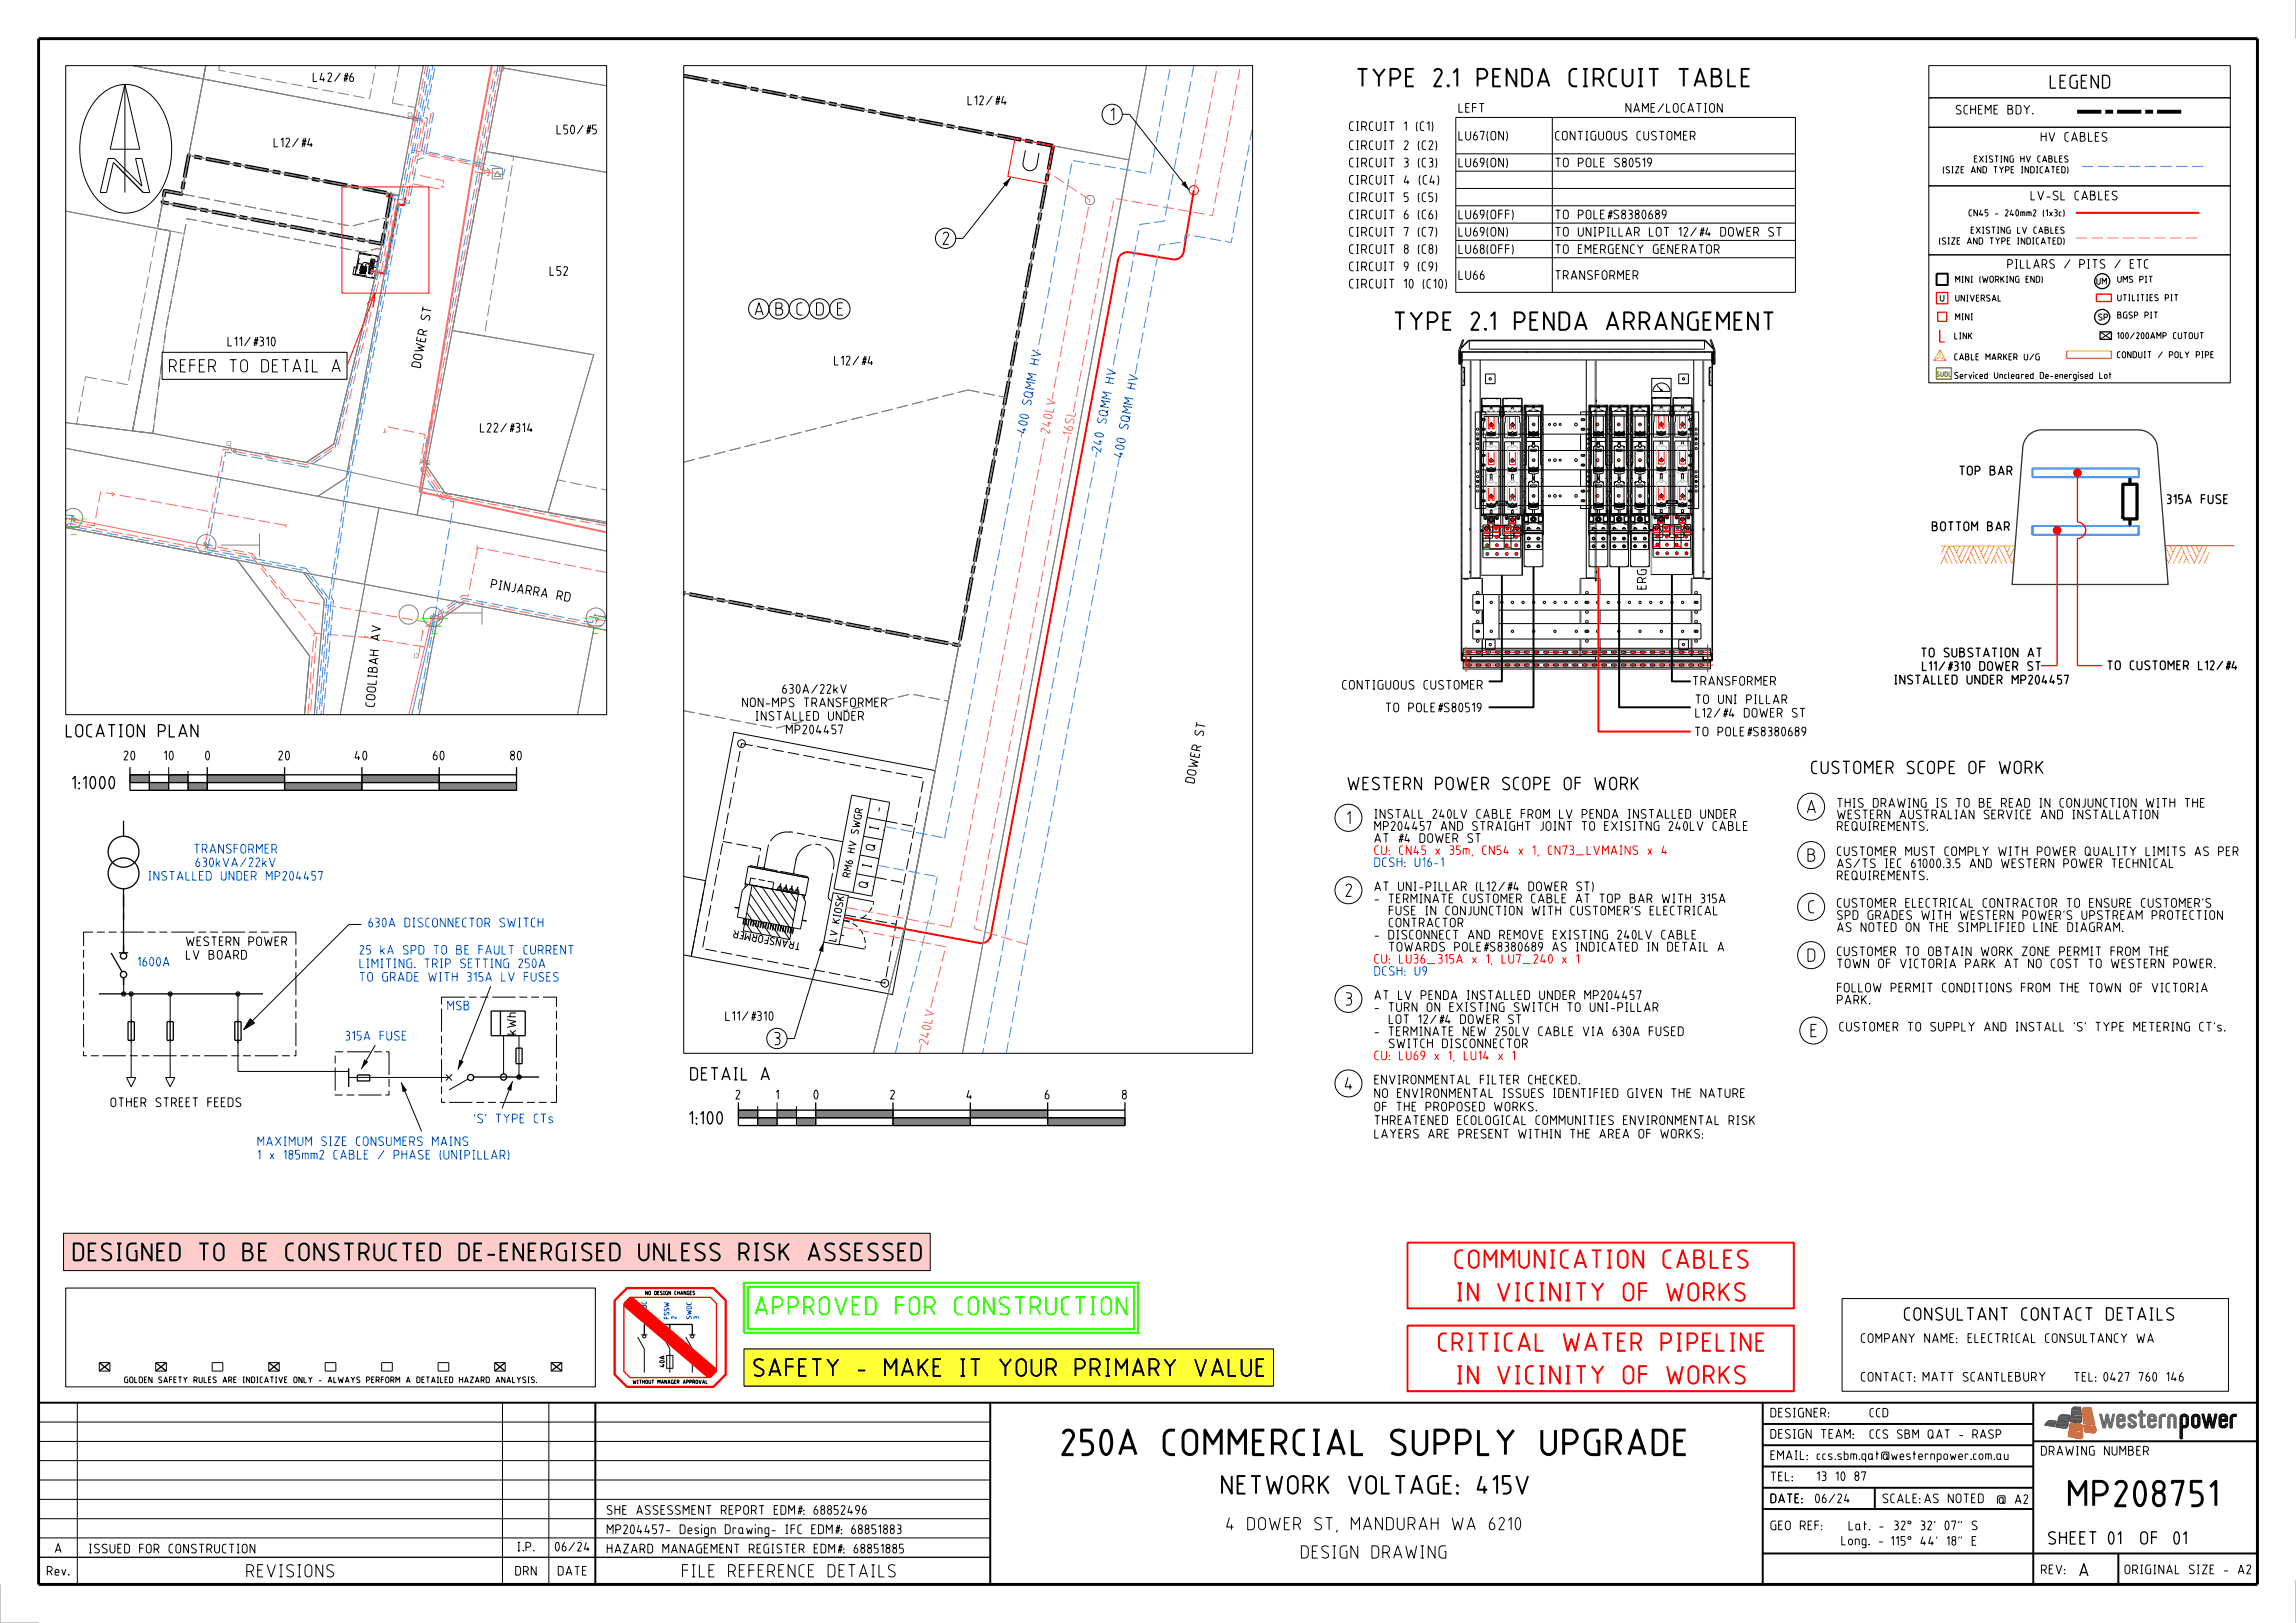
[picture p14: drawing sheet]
<svg xmlns="http://www.w3.org/2000/svg" width="594mm" height="420mm" viewBox="0 0 594 420" stroke-linecap="round" stroke-linejoin="round" font-family="sans-serif">
<defs><g id="words">
<g font-size="7">
<text x="271.7" y="376.7">250A COMMERCIAL SUPPLY UPGRADE</text>
<text x="532.5" y="390">MP208751</text>
</g>
<g font-size="5">
<text x="351" y="22.6">TYPE 2.1 PENDA CIRCUIT TABLE</text>
<text x="360.7" y="85.6">TYPE 2.1 PENDA ARRANGEMENT</text>
<text x="298.5" y="386.7">NETWORK VOLTAGE: 415V</text>
</g>
<g font-size="5" fill="#f00">
<text x="376.3" y="328.3">COMMUNICATION CABLES</text>
<text x="376.8" y="336.8">IN VICINITY OF WORKS</text>
<text x="372" y="349.8">CRITICAL WATER PIPELINE</text>
<text x="376.8" y="358.3">IN VICINITY OF WORKS</text>
</g>
<text font-size="5" fill="#3f0" x="195.2" y="340.4">APPROVED FOR CONSTRUCTION</text>
<g font-size="4.8">
<text x="18.9" y="326.4">DESIGNED TO BE CONSTRUCTED DE-ENERGISED UNLESS RISK ASSESSED</text>
<text x="194.9" y="356.3">SAFETY - MAKE IT YOUR PRIMARY VALUE</text>
</g>
<text font-size="3.6" x="530.3" y="23">LEGEND</text>
<g font-size="3.5">
<text x="287.3" y="31.3">1</text>
<text x="243.8" y="63.4">2</text>
<text x="195.2" y="81.7">A B C D E</text>
<text x="43.7" y="96.4">REFER TO DETAIL A</text>
<text x="17" y="190.8">LOCATION PLAN</text>
<text x="468.5" y="200.3">CUSTOMER SCOPE OF WORK</text>
<text x="18.6" y="204.3">1:1000</text>
<text x="348.6" y="204.5">WESTERN POWER SCOPE OF WORK</text>
<text x="348.4" y="213.4">1</text>
<text x="467.4" y="210.5">A</text>
<text x="467.6" y="223">B</text>
<text x="348.1" y="232.1">2</text>
<text x="467.8" y="236.4">C</text>
<text x="467.6" y="248.9">D</text>
<text x="348.1" y="260.3">3</text>
<text x="468.4" y="268.4">E</text>
<text x="200.2" y="270.5">3</text>
<text x="178.5" y="279.6">DETAIL A</text>
<text x="347.9" y="282.1">4</text>
<text x="178.3" y="291">1:100</text>
<text x="492.6" y="341.8">CONSULTANT CONTACT DETAILS</text>
<text x="300.6" y="396.1">4 DOWER ST, MANDURAH WA 6210</text>
<text x="529.9" y="399.7">SHEET</text>
<text x="545.3" y="399.7">01</text>
<text x="555.2" y="399.7">OF01</text>
<text x="321.1" y="403.4">DESIGN DRAWING</text>
<text x="537.9" y="408">A</text>
<text x="63.7" y="408.2">REVISIONS</text>
<text x="176.4" y="408.2">FILE REFERENCE DETAILS</text>
</g>
<g font-size="2.5">
<text x="80.9" y="21.2">L42/#6</text>
<text x="250.3" y="27.2">L12/#4</text>
<text x="377.3" y="29.2">LEFT</text>
<text x="420.5" y="29.2">NAME/LOCATION</text>
<text x="506" y="29.6">SCHEME BDY.</text>
<text x="144" y="34.8">L50/#5</text>
<text x="349" y="33.9">CIRCUIT 1 (C1)</text>
<text x="70.8" y="38.1">L12/#4</text>
<text x="349" y="38.8">CIRCUIT 2 (C2)</text>
<text x="377.3" y="36.4">LU67(ON)</text>
<text x="402.3" y="36.4">CONTIGUOUS CUSTOMER</text>
<text x="528" y="36.7">HV CABLES</text>
<text x="349" y="47.8">CIRCUIT 4 (C4)</text>
<text x="349" y="43.3">CIRCUIT 3 (C3)</text>
<text x="377.3" y="43.3">LU69(ON)</text>
<text x="402.3" y="43.3">TO POLE S80519</text>
<text x="349" y="52.3">CIRCUIT 5 (C5)</text>
<text x="525.3" y="51.8">LV-SL CABLES</text>
<text x="349" y="56.7">CIRCUIT 6 (C6)</text>
<text x="377.3" y="56.7">LU69(OFF)</text>
<text x="402.3" y="56.7">TO POLE#S8380689</text>
<text x="349" y="65.7">CIRCUIT 8 (C8)</text>
<text x="349" y="61.2">CIRCUIT 7 (C7)</text>
<text x="377.3" y="65.7">LU68(OFF)</text>
<text x="377.3" y="61.2">LU69(ON)</text>
<text x="402.3" y="65.7">TO EMERGENCY GENERATOR</text>
<text x="402.3" y="61.2">TO UNIPILLAR LOT 12/#4 DOWER ST</text>
<text x="142.2" y="71.4">L52</text>
<text x="349" y="70.2">CIRCUIT 9 (C9)</text>
<text x="349" y="74.7">CIRCUIT 10 (C10)</text>
<text x="377.3" y="72.4">LU66</text>
<text x="402.3" y="72.4">TRANSFORMER</text>
<text x="111.2" y="83.1" transform="rotate(-79 111.2 83.1)">S T</text>
<text x="58.9" y="89.6">L11/#310</text>
<text x="108.8" y="95.3" transform="rotate(-79 108.8 95.3)">DOWER</text>
<text x="215.8" y="94.6">L12/#4</text>
<text x="124.2" y="111.9">L22/#314</text>
<text x="506.9" y="123">TOP BAR</text>
<text x="560.5" y="130.4">315A FUSE</text>
<text x="499.8" y="137.4">BOTTOM BAR</text>
<text x="126.9" y="152.3" transform="rotate(10 126.9 152.3)">P I NJ A RRA</text>
<text x="143.9" y="155.2" transform="rotate(10 143.9 155.2)">RD</text>
<text x="426" y="152.6" transform="rotate(-90 426 152.6)">ERG</text>
<text x="98.3" y="165.9" transform="rotate(-86 98.3 165.9)">A V</text>
<text x="497" y="170.1">TO SUBSTATION AT</text>
<text x="497.3" y="173.6">L11/#310 DOWER ST</text>
<text x="545.1" y="173.4">TO CUSTOMER L12/#4</text>
<text x="202.4" y="179.5">630A/22kV</text>
<text x="347.2" y="178.5">CONTIGUOUS CUSTOMER</text>
<text x="437.9" y="177.5">TRANSFORMER</text>
<text x="490" y="177.1">INSTALLED UNDER MP204457</text>
<text x="97" y="183" transform="rotate(-86 97 183)">COOLI B A H</text>
<text x="192" y="183">NON-MPS TRANSFORMER</text>
<text x="358.4" y="184.3">TO POLE#S80519</text>
<text x="438.6" y="185.7">L12/#4 DOWER ST</text>
<text x="438.6" y="182.2">TO UNI PILLAR</text>
<text x="195.5" y="186.5">INSTALLED UNDER</text>
<text x="203.3" y="190">MP204457</text>
<text x="311.4" y="190.7" transform="rotate(-79 311.4 190.7)">S T</text>
<text x="438.5" y="190.6">TO POLE#S8380689</text>
<text x="32" y="196.8">20</text>
<text x="42.4" y="196.8">10</text>
<text x="53.1" y="196.8">0</text>
<text x="72" y="196.8">20</text>
<text x="91.7" y="196.8">40</text>
<text x="112" y="196.8">60</text>
<text x="132" y="196.8">80</text>
<text x="309" y="202.8" transform="rotate(-79 309 202.8)">DOWER</text>
<text x="475.3" y="209">THIS DRAWING IS TO BE READ IN CONJUNCTION WITH THE</text>
<text x="227.3" y="214.9" transform="rotate(-79 227.3 214.9)">I</text>
<text x="228.2" y="210.2" transform="rotate(-79 228.2 210.2)">-</text>
<text x="355.6" y="215">MP204457 AND STRAIGHT JOINT TO EXISITNG 240LV CABLE</text>
<text x="355.6" y="211.9">INSTALL 240LV CABLE FROM LV PENDA INSTALLED UNDER</text>
<text x="475.3" y="215">REQUIREMENTS.</text>
<text x="475.3" y="212">WESTERN AUSTRALIAN SERVICE AND INSTALLATION</text>
<text x="226.3" y="220.3" transform="rotate(-79 226.3 220.3)">Q</text>
<text x="355.6" y="218.1">AT #4 DOWER ST</text>
<text x="475.3" y="221.5">CUSTOMER MUST COMPLY WITH POWER QUALITY LIMITS AS PER</text>
<text x="225.4" y="224.7" transform="rotate(-79 225.4 224.7)">I</text>
<text x="475.3" y="227.8">REQUIREMENTS.</text>
<text x="475.3" y="224.7">AS/TS IEC 61000.3.5 AND WESTERN POWER TECHNICAL</text>
<text x="224.4" y="229.9" transform="rotate(-79 224.4 229.9)">Q</text>
<text x="355.6" y="233.8">- TERMINATE CUSTOMER CABLE AT TOP BAR WITH 315A</text>
<text x="355.6" y="230.6">AT UNI-PILLAR (L12/#4 DOWER ST)</text>
<text x="357.2" y="236.9">FUSE IN CONJUNCTION WITH CUSTOMER'S ELECTRICAL</text>
<text x="475.3" y="238">SPD GRADES WITH WESTERN POWER'S UPSTREAM PROTECTION</text>
<text x="475.3" y="234.9">CUSTOMER ELECTRICAL CONTRACTOR TO ENSURE CUSTOMER'S</text>
<text x="48.1" y="244.8">WESTERN POWER</text>
<text x="355.6" y="243.1">- DISCONNECT AND REMOVE EXISTING 240LV CABLE</text>
<text x="357.2" y="240">CONTRACTOR</text>
<text x="475.3" y="241.2">AS NOTED ON THE SIMPLIFIED LINE DIAGRAM.</text>
<text x="48.1" y="248.3">LV BOARD</text>
<text x="357.3" y="246.3">TOWARDS POLE#S8380689 AS INDICATED IN DETAIL A</text>
<text x="475.3" y="250.6">TOWN OF VICTORIA PARK AT NO COST TO WESTERN POWER.</text>
<text x="475.3" y="247.4">CUSTOMER TO OBTAIN WORK ZONE PERMIT FROM THE</text>
<text x="475.3" y="256.8">FOLLOW PERMIT CONDITIONS FROM THE TOWN OF VICTORIA</text>
<text x="355.6" y="261.9">- TURN ON EXISTING SWITCH TO UNI-PILLAR</text>
<text x="355.6" y="258.8">AT LV PENDA INSTALLED UNDER MP204457</text>
<text x="475.3" y="260">PARK.</text>
<text x="133.6" y="267.8" transform="rotate(-90 133.6 267.8)">kWh</text>
<text x="187.6" y="264.2">L11/#310</text>
<text x="355.6" y="268.1">- TERMINATE NEW 250LV CABLE VIA 630A FUSED</text>
<text x="357.5" y="265">LOT 12/#4 DOWER ST</text>
<text x="475.9" y="266.9">CUSTOMER TO SUPPLY AND INSTALL 'S' TYPE METERING CT's.</text>
<text x="357.2" y="271.3">SWITCH DISCONNECTOR</text>
<text x="355.6" y="280.6">ENVIRONMENTAL FILTER CHECKED.</text>
<text x="28.6" y="286.5">OTHER STREET FEEDS</text>
<text x="190.3" y="284.5">2</text>
<text x="200.7" y="284.5">1</text>
<text x="210.5" y="284.5">0</text>
<text x="230.3" y="284.5">2</text>
<text x="250" y="284.5">4</text>
<text x="270.3" y="284.5">6</text>
<text x="290.3" y="284.5">8</text>
<text x="355.6" y="287.6">OF THE PROPOSED WORKS.</text>
<text x="355.6" y="284.1">NO ENVIRONMENTAL ISSUES IDENTIFIED GIVEN THE NATURE</text>
<text x="355.6" y="291.1">THREATENED ECOLOGICAL COMMUNITIES ENVIRONMENTAL RISK</text>
<text x="355.6" y="294.6">LAYERS ARE PRESENT WITHIN THE AREA OF WORKS:</text>
<text x="481.4" y="347.5">COMPANY NAME: ELECTRICAL CONSULTANCY WA</text>
<text x="481.4" y="357.5">CONTACT:MATT SCANTLEBURY</text>
<text x="536.6" y="357.5">TEL:0427 760 146</text>
<text x="458" y="366.8">DESIGNER:</text>
<text x="458" y="377.8">EMAIL:ccs.sbm.qat@westernpower.com.au</text>
<text x="458" y="372.3">DESIGN TEAM:</text>
<text x="528" y="376.7">DRAWING NUMBER</text>
<text x="458" y="383.3">TEL:</text>
<text x="470" y="383.2">13 10 87</text>
<text x="458" y="389">DATE: 06/24</text>
<text x="458" y="389">DATE:</text>
<text x="487" y="389">SCALE:</text>
<text x="497.8" y="389">AS NOTED</text>
<text x="516.6" y="389.2">@ A2</text>
<text x="157" y="392">SHE ASSESSMENT REPORT EDM#: 68852496</text>
<text x="458" y="396">GEO REF:</text>
<text x="14.2" y="401.9">A</text>
<text x="23" y="402">ISSUED FOR CONSTRUCTION</text>
<text x="133.8" y="401.5">I.P.</text>
<text x="143.6" y="401.5">06/24</text>
<text x="157" y="397">MP204457- Design Drawing- IFC EDM#: 68851883</text>
<text x="157" y="402">HAZARD MANAGEMENT REGISTER EDM#: 68851885</text>
<text x="476.4" y="399.9">Long. -115° 44' 18&quot; E</text>
<text x="478.2" y="396">Lat. -32° 32' 07&quot; S</text>
<text x="12.1" y="407.7">Rev.</text>
<text x="133.3" y="407.7">DRN</text>
<text x="144.3" y="407.7">DATE</text>
<text x="528" y="407.4">REV:</text>
<text x="549.6" y="407.4">ORIGINAL SIZE - A2</text>
</g>
<g font-size="2.5" fill="#0028fa">
<text x="268.8" y="94.6" transform="rotate(-79 268.8 94.6)">HV</text>
<text x="288.2" y="99.4" transform="rotate(-79 288.2 99.4)">HV</text>
<text x="293.8" y="100.9" transform="rotate(-79 293.8 100.9)">HV</text>
<text x="266.8" y="105" transform="rotate(-79 266.8 105)">S Q MM</text>
<text x="265.4" y="112.3" transform="rotate(-79 265.4 112.3)">4</text>
<text x="265.8" y="110.3" transform="rotate(-79 265.8 110.3)">0</text>
<text x="285.5" y="113.4" transform="rotate(-79 285.5 113.4)">0</text>
<text x="286.2" y="109.8" transform="rotate(-79 286.2 109.8)">S Q MM</text>
<text x="291.8" y="111.3" transform="rotate(-79 291.8 111.3)">S Q MM</text>
<text x="284.8" y="117.1" transform="rotate(-79 284.8 117.1)">2</text>
<text x="290.5" y="118.5" transform="rotate(-79 290.5 118.5)">4</text>
<text x="290.8" y="116.6" transform="rotate(-79 290.8 116.6)">0</text>
<text x="50.2" y="220.9">TRANSFORMER</text>
<text x="38.4" y="227.9">INSTALLED UNDER MP204457</text>
<text x="50.6" y="224.4">630kVA/22kV</text>
<text x="355.6" y="224.4">DCSH: U16-1</text>
<text x="95.3" y="240">630A DISCONNECTOR SWITCH</text>
<text x="35.6" y="250.1">1600A</text>
<text x="93" y="250.5">LIMITING. TRIP SETTING 250A</text>
<text x="93" y="247">25 kA SPD TO BE FAULT CURRENT</text>
<text x="93" y="254">TO GRADE WITH 315A LV FUSES</text>
<text x="355.6" y="252.5">DCSH: U9</text>
<text x="115.7" y="261.5">MSB</text>
<text x="89.3" y="269.3">315A FUSE</text>
<text x="122.6" y="290.7">'S' TYPE CTs</text>
<text x="66.6" y="296.6">MAXIMUM SIZE CONSUMERS MAINS</text>
<text x="66.6" y="300.1">1 x 185mm2 CABLE / PHASE (UNIPILLAR)</text>
</g>
<g font-size="2.5" fill="#f66">
<text x="271.5" y="112.3" transform="rotate(-79 271.5 112.3)">2</text>
<text x="271.8" y="110.6" transform="rotate(-79 271.8 110.6)">4</text>
<text x="272.2" y="108.6" transform="rotate(-79 272.2 108.6)">0 LV</text>
<text x="277.3" y="112.9" transform="rotate(-79 277.3 112.9)">16 S L</text>
<text x="240.4" y="268.7" transform="rotate(-79 240.4 268.7)">4</text>
<text x="240.8" y="266.7" transform="rotate(-79 240.8 266.7)">0 LV</text>
<text x="240.1" y="270.4" transform="rotate(-79 240.1 270.4)">2</text>
</g>
<g font-size="2.5" fill="#f00">
<text x="355.6" y="221.3">CU: CN45 x 35m, CN54 x 1, CN73_LVMAINS x 4</text>
<text x="355.6" y="249.4">CU: LU36_315A x 1, LU7_240 x 1</text>
<text x="355.6" y="274.4">CU: LU69 x 1, LU14 x 1</text>
</g>
<g font-size="2.4">
<text x="519.3" y="69.5">PILLARS / PITS / ETC</text>
<text x="483.7" y="366.8">CCD</text>
<text x="483.7" y="372.3">CCS SBM QAT - RASP</text>
</g>
<g font-size="2">
<text x="222.1" y="216" transform="rotate(-79 222.1 216)">S WGR</text>
<text x="221.1" y="220.9" transform="rotate(-79 221.1 220.9)">HV</text>
<text x="219.9" y="227.1" transform="rotate(-79 219.9 227.1)">RM6</text>
<text x="217.2" y="239.1" transform="rotate(-79 217.2 239.1)">KI OS K</text>
<text x="207.2" y="243.9" transform="rotate(-169 207.2 243.9)">T RA NS FORMER</text>
<text x="216.3" y="243.8" transform="rotate(-79 216.3 243.8)">LV</text>
</g>
<g font-size="1.8">
<text x="502.7" y="44.9">(SIZE AND TYPE INDICATED)</text>
<text x="510.7" y="42.1">EXISTING HV CABLES</text>
<text x="509.3" y="56">CN45 - 240mm2 (1x3c)</text>
<text x="501.7" y="63.3">(SIZE AND TYPE INDICATED)</text>
<text x="509.9" y="60.5">EXISTING LV CABLES</text>
<text x="505.9" y="73.2">MINI (WORKING END)</text>
<text x="542.4" y="73.7">UM</text>
<text x="547.8" y="73.2">UMS PIT</text>
<text x="547.8" y="77.9">UTILITIES PIT</text>
<text x="505.9" y="82.9">MINI</text>
<text x="505.9" y="78">UNIVERSAL</text>
<text x="542.9" y="82.9">SP</text>
<text x="547.8" y="82.4">BGSP PIT</text>
<text x="505.6" y="87.8">LINK</text>
<text x="547.7" y="87.7">100/200AMP CUTOUT</text>
<text x="505.6" y="93.2">CABLE MARKER U/G</text>
<text x="547.7" y="92.7">CONDUIT / POLY PIPE</text>
<text x="505.6" y="98">Serviced Uncleared De-energised Lot</text>
</g>
<text font-size="1.6" x="32.2" y="357.9">GOLDEN SAFETY RULES ARE INDICATIVE ONLY - ALWAYS PERFORM A DETAILED HAZARD ANALYSIS.</text>
<text font-size="1.3" fill="#329932" x="501" y="97.5">SUDL</text>
<g font-size="1.3" fill="#0028fa">
<text x="167.3" y="341.1" transform="rotate(-90 167.3 341.1)">SWDC</text>
<text x="169.2" y="341.1" transform="rotate(-90 169.2 341.1)">1</text>
<text x="173.1" y="341.3" transform="rotate(-90 173.1 341.3)">FSSW</text>
<text x="175" y="341.3" transform="rotate(-90 175 341.3)">2</text>
<text x="178.9" y="341.3" transform="rotate(-90 178.9 341.3)">SWDC</text>
<text x="180.8" y="341.3" transform="rotate(-90 180.8 341.3)">3</text>
</g>
<text font-size="1.3" x="171.9" y="353.8" transform="rotate(-90 171.9 353.8)">40A</text>
<g font-size="1">
<text x="167" y="335.1">NO DESIGN CHANGES</text>
<text x="163.7" y="358.1">WITHOUT MANAGER APPROVAL</text>
</g>
<g font-size=".3">
<text x="96.4" y="69.4" transform="rotate(-79 96.4 69.4)">Q</text>
<text x="96.5" y="68.9" transform="rotate(-79 96.5 68.9)">I</text>
<text x="96.6" y="68.4" transform="rotate(-79 96.6 68.4)">Q</text>
<text x="96.7" y="67.9" transform="rotate(-79 96.7 67.9)">I</text>
<text x="96.8" y="67.4" transform="rotate(-79 96.8 67.4)">-</text>
<text x="394.5" y="137">vertigroup</text>
<text x="394.5" y="136.5">weber</text>
<text x="411.3" y="137">vertigroup</text>
<text x="411.3" y="136.5">weber</text>
<text x="416.7" y="137">vertigroup</text>
<text x="416.7" y="136.5">weber</text>
<text x="422.1" y="137">vertigroup</text>
<text x="422.1" y="136.5">weber</text>
</g>
<g font-size=".2">
<text x="94.7" y="70.8" transform="rotate(-169 94.7 70.8)">T RA NS FORMER</text>
<text x="95.6" y="70.8" transform="rotate(-79 95.6 70.8)">LV</text>
<text x="95.7" y="70.3" transform="rotate(-79 95.7 70.3)">KI OS K</text>
<text x="96" y="69.1" transform="rotate(-79 96 69.1)">RM6</text>
<text x="96.1" y="68.5" transform="rotate(-79 96.1 68.5)">HV</text>
<text x="96.2" y="68" transform="rotate(-79 96.2 68)">S WGR</text>
</g>
</g></defs>
<path d="M17 333.3h137v25.6h-137zM25.7 352.6h2.7v2.2h-2.7zM40.3 352.6h2.7v2.2h-2.7zM54.9 352.6h2.7v2.2h-2.7zM69.5 352.6h2.7v2.2h-2.7zM84.1 352.6h2.8v2.2h-2.8zM98.7 352.6h2.8v2.2h-2.8zM113.3 352.6h2.8v2.2h-2.8zM128 352.6h2.7v2.2h-2.7zM142.6 352.6h2.7v2.2h-2.7z" fill="none" stroke="#000" stroke-width=".26"/>
<path d="M53.6 200.5h20v2h-20z" fill="#828282"/>
<path d="M53.6 200.5h20v2h-20z" fill="none" stroke="#000" stroke-width=".26"/>
<path d="M73.6 202.5h20v2h-20z" fill="#828282"/>
<path d="M73.6 202.5h20v2h-20z" fill="none" stroke="#000" stroke-width=".26"/>
<path d="M93.6 200.5h20v2h-20z" fill="#828282"/>
<path d="M93.6 200.5h20v2h-20z" fill="none" stroke="#000" stroke-width=".26"/>
<path d="M113.6 202.5h20v2h-20z" fill="#828282"/>
<path d="M113.6 202.5h20v2h-20z" fill="none" stroke="#000" stroke-width=".26"/>
<path d="M48.6 202.5h5v2h-5z" fill="#828282"/>
<path d="M48.6 202.5h5v2h-5z" fill="none" stroke="#000" stroke-width=".26"/>
<path d="M43.6 200.5h5v2h-5z" fill="#828282"/>
<path d="M43.6 200.5h5v2h-5z" fill="none" stroke="#000" stroke-width=".26"/>
<path d="M38.6 202.5h5v2h-5z" fill="#828282"/>
<path d="M38.6 202.5h5v2h-5z" fill="none" stroke="#000" stroke-width=".26"/>
<path d="M33.6 200.5h5v2h-5z" fill="#828282"/>
<path d="M33.6 200.5h5v2h-5zM179.1 349.1v6.1" fill="none" stroke="#000" stroke-width=".26"/>
<path d="M166.7 342.7h12.4" fill="none" stroke="#000" stroke-width=".34"/>
<path d="M211 287.3h20v2h-20z" fill="#828282"/>
<path d="M211 287.3h20v2h-20z" fill="none" stroke="#000" stroke-width=".26"/>
<path d="M231 289.3h20v2h-20z" fill="#828282"/>
<path d="M231 289.3h20v2h-20z" fill="none" stroke="#000" stroke-width=".26"/>
<path d="M251 287.3h20v2h-20z" fill="#828282"/>
<path d="M251 287.3h20v2h-20z" fill="none" stroke="#000" stroke-width=".26"/>
<path d="M271 289.3h20v2h-20z" fill="#828282"/>
<path d="M271 289.3h20v2h-20z" fill="none" stroke="#000" stroke-width=".26"/>
<path d="M206.1 289.3h4.9v2h-4.9z" fill="#828282"/>
<path d="M206.1 289.3h4.9v2h-4.9z" fill="none" stroke="#000" stroke-width=".26"/>
<path d="M201 287.3h5.1v2h-5.1z" fill="#828282"/>
<path d="M201 287.3h5.1v2h-5.1z" fill="none" stroke="#000" stroke-width=".26"/>
<path d="M196 289.3h5v2h-5z" fill="#828282"/>
<path d="M196 289.3h5v2h-5z" fill="none" stroke="#000" stroke-width=".26"/>
<path d="M191 287.3h5v2h-5z" fill="#828282"/>
<g fill="none" stroke="#000" stroke-width=".26">
<path d="M265.3 38.9l-.6 3.1a1.81 1.81 0 0 0 1.4 2.2 1.81 1.81 0 0 0 2.2-1.5l.5-3.1M100.5 50.3l.1 .5 .3-.4M93 65.4l5.2 .9-1.1 5.8-5.2-1zM93 69.9h.1M93.1 65.6l.1 .1zM93.2 70.3h.2M93.2 70.3l.1-.2v.2M93.2 70.3h.1M93.2 70.3l.3 .2M93.2 69.3l1.6 .3M93.3 69.3h.1M93.3 70.3h.1"/>
<path d="M93.3 69.3l-.1 .1M93.3 70.3v-.1v.1M93.3 70l.4 .6M93.3 69.8l.6 .8M93.3 69.3l-.2 .8 1.6 .3v-.8M93.3 70.3l.1-.1v.1M93.4 70.3h.1M93.4 69.5l.8 1.1M93.4 68.8l.7 .1M93.5 69.3l.9 1.4M93.5 69.3l1.2 .2-.3 1.2-1.2-.2zM93.5 70.2v.2"/>
<path d="M93.6 70.2l-.1 .2M93.6 70.4l.1-.2v.2M93.7 69.3l.8 1.2M93.7 68.8h.1M93.7 68.8l.1 .1M93.8 70.3v.1M93.9 70.3l-.1 .1 .1-.1M93.9 70.4l.2-.1v.2M93.9 69.4l.6 .8M94.1 68.9v.1M94.2 69l.7 .1M94.2 68.9v.1"/>
<path d="M94.2 69.4l.3 .6M94.2 70.3v.2M94.4 69.5l.2 .2M94.5 69h.1M94.7 70.2h.2zM94.8 69.6v.1M94.8 69.6h.1M94.9 69.1h.1M94.9 69.1l-.1 .5M94.9 69.1l-1.6-.3-.1 .5M95.5 69.5l.4 .1-.2 1.3-.4-.2zM95.7 70.8l.6 .2"/>
<path d="M95.9 69.6l.7 .1M96 67l1 .2-.5 2.4-.9-.2zM96.1 69l.5 .1M96.2 68.5l.5 .1M96.3 68l.5 .1M96.4 67.5l.5 .1M96.5 67l-.4 2.5M96.7 68.8h.1M96.8 71.8l.1 .1zM96.9 67.4h.1M38.6 199.5v5M43.6 198.5v6"/>
<path d="M48.6 199.5v5M189.9 189.5l52 9.9-11 58-52.1-9.9zM220.3 205.8l9.9 1.8-4.6 24.3-9.8-1.9zM223.4 216.4l4.9 .9M224.3 211.5l5 1M225.2 206.7l-4.5 24.2M229.4 210h.1M191.2 235l-1.1-.2 1.1 .3M192.2 239.2h.1M192.5 237.6l-.3 1.6M192.6 237.7l-.4 1.5M192.7 228.7l15.7 3"/>
<path d="M192.7 228.7l.9-4.5 15.6 3-.8 4.5M192.7 228.7h.1M192.8 238.6l1.8 2.7M192.8 228.8h.1M192.9 228.8l-.2 .9M193.1 237.8l-.2 1.5 .3-1.5M193.2 236.2l3.8 5.6M193.5 229l-1.4 1.3-1.4 7 16.4 3.1 1.3-6.9-.8-1.8M193.5 239.4h.1M193.7 233.7l5.8 8.5M193.7 237.9l-.2 1.5M193.9 237.9l-.4 1.5"/>
<path d="M194 224.3l.1-.3 7 1.3-.1 .3M194.1 231.3l7.8 11.4M194.1 239.6h.1M194.4 238l-.3 1.6M194.5 238l-.3 1.6M194.6 229.1l12 2.3-2.3 11.8-12-2.3zM194.8 229.1l9.5 14.1M195 238.1l-.2 1.6M195.1 238.1l-.3 1.6M195.7 238.2l-.3 1.6M195.8 238.3l-.3 1.5M196.3 238.4l-.3 1.5"/>
<path d="M196.4 238.4l-.3 1.5M196.9 238.5l-.3 1.5M197.1 238.5l-.3 1.5M197.2 229.6l7.6 11.1M197.4 224.6l.2-.2h.1v.3M197.6 238.6l-.3 1.5M197.7 238.6l-.3 1.5M198.2 238.7l-.3 1.5M198.3 238.8l-.3 1.5M198.9 238.8l-.3 1.6M199 238.9l-.3 1.5M199.5 239l-.3 1.5"/>
<path d="M199.6 239l-.3 1.5M199.6 230.1l5.6 8.2M200.1 239.1l-.3 1.5M200.2 239.1l-.2 1.5M200.8 239.2l-.3 1.5M200.9 239.2l-.3 1.6M201.4 239.3l-.3 1.5M201.5 239.4l-.3 1.5M201.8 225.8l.1-.3 7 1.3-.1 .3M202 239.5l-.2 1.5M202.1 230.5l3.6 5.3M202.2 239.5l-.3 1.5"/>
<path d="M202.7 239.6l-.3 1.5M202.8 239.6l-.3 1.5M204.5 231l1.7 2.4M205.2 226.1l.2-.2 .1 .3M207.5 238.1l1.1 .3-1.1-.2M208.2 231.8l-.2 .9M208.3 231.7v.1M208.4 231.7h.1M215.5 231l4 .8-2.4 12.7-4-.7zM219.5 232.1l6.6 1.2M221.6 226.1l4.9 .9M222.5 221.2l4.9 1"/>
<path d="M217 244.4l6.7 1.2M191 287.3h5v2h-5zM476.6 336h99.9v24h-99.9z"/>
<circle cx="191.8" cy="192.4" r="1.01"/>
<circle cx="228.9" cy="254.4" r="1.01"/>
</g>
<g fill="none" stroke="#000" stroke-width=".26" stroke-dasharray="1.6 .8" stroke-linecap="butt">
<path d="M93.4 69.1v.2M94 69.2l-.6-.1M94 69.2v.2M94.1 69.3v.1M94.1 69.3h.1M94.2 69.4h-.1M94.2 69.3v.1M94.2 69.4l-.1-.1M94.2 69.4h.1M94.3 69.4h-.1M94.3 69.4v-.1M94.3 69.4h.1"/>
<path d="M94.3 69.3v.1M94.3 69.4v.1M94.3 69.5v-.1M94.4 69.4h-.1M94.4 69.4h.1M94.4 69.5v-.1M94.4 69.4l.1-.1M94.4 69.4l.1 .1M94.5 69.3v.1M94.5 69.4v.1M94.5 69.4h-.1M94.5 69.5v-.1"/>
<path d="M94.6 69.4l-.1 .1M94.6 69.4h-.1M94.6 69.4h.1M94.6 69.5h-.1M94.6 69.5h.1M94.6 69.4v-.1M94.6 69.3v.1M94.6 69.4v.1M94.7 69.4h-.2M94.7 69.4v.1M95.8 70.2a.6 .6 0 0 0 .8-.5M95.8 70.2a.59 .59 0 0 1 .5 .7"/>
<path d="M194.2 227.2l-.3 1.8M200.2 228.3l-6-1.1M200.2 228.3l-.4 1.8M201.1 229.9v.1M201.1 230.2l.2-.1M201.1 230.2v.1M201.3 229.8l-.2 .1M201.3 229.8v-.1M201.4 229.5l-.1 .2M201.4 229.5l.8 .1M201.5 229.5h.1M201.6 229.5v-.2"/>
<path d="M201.6 229.3h.2M201.7 230.1l.5 .1M201.7 230.1l-.6-.1M201.8 229.5l.1-.8M201.9 229.3h.1M201.9 228.7h.1M202 229.5v.1M202 229.3v.2M202 228.7l-.1 .9M202.2 230.5l-.1-.3M202.2 229.9v.1M202.2 230l.1 .1"/>
<path d="M202.2 229.9l-.9-.2M202.2 230.2h.1M202.2 229.7v.2M202.2 229.7v-.1M202.3 230.2v-.1M202.6 230.3v-.1M202.6 230.2v.1M202.6 230.5l.1-.2M202.6 230.5v.1M202.8 230.1v-.1M202.8 230.1l-.2 .1M202.8 229.8v.2"/>
<path d="M202.9 229.7l-.1 .1M202.9 229.7l.8 .2M203 229.8l.1-.1M203.1 229.7v-.2M203.1 229.5l.2 .1M203.2 230.4l-.6-.1M203.2 230.4l.5 .1M203.2 229.8l.2-.9M203.4 229.6h.1M203.4 228.9v.1M203.4 229h.1M203.5 229l-.2 .9"/>
<path d="M203.5 229.8v.1M203.5 229.6v.2M203.7 230.1v.1M203.7 230.2l.1 .2M203.7 230.7l-.1-.2M203.7 230.7l-.1 .1M203.7 230v-.1M203.7 230.2l-.9-.2M203.7 230v.2M203.7 230.5h.1M203.8 230.5v-.1M204 230.5l.1 .1"/>
<path d="M204.1 230.8l.1-.2M204.1 230.8l-.1 .1M204.3 230.3l-.3 .2M204.3 230.1v.1M204.4 230l-.1 .1M204.4 230l.7 .2M204.5 230.1l.1-.1M204.6 230v-.2M204.6 229.8h.2M204.6 230.7l-.5-.1M204.6 230.7l.6 .1M204.7 230.1l.2-.9"/>
<path d="M204.9 229.9h.1M204.9 229.2v.1M204.9 229.3h.1M205 229.3l-.2 .8M205 230.1v.1M205 229.9v.2M205.1 230.4v.1M205.1 230.5l.1 .2M205.1 231v-.2M205.1 231v.1M205.2 230.2h-.1M205.2 230.4l-1-.2"/>
<path d="M205.2 230.2v.2M205.2 230.8h.1M205.3 230.8v-.1M205.3 230.7h-.1M205.5 230.8v.1M205.5 231.1l.2-.2M205.5 231.1v.1M205.7 230.6l-.2 .2M205.8 230.3l-.1 .2M205.8 230.6h-.1M205.8 230.3l.8 .2M206 230.3l.1-.2"/>
<path d="M206.1 230.1h.1M206.1 231l.6 .1M206.1 231l-.6-.1M206.2 230.4l.1-.9M206.3 230.1l.2 .1M206.3 229.5h.1M206.4 229.5l-.1 .9M206.4 230.4l.1 .1M206.5 230.2l-.1 .2M206.6 230.8l.1 .2M206.6 230.7v.1M206.6 231.3l-.1-.2"/>
<path d="M206.6 231.3v.1M206.7 230.5h-.1M206.7 230.7l-1-.2M206.7 230.5v.2M206.7 231.1l.1-.1M206.8 231h-.1M218.3 238.1a6.3 6.3 0 0 0 7.8-4.6M218.3 238.2a6.2 6.2 0 0 1 5.5 7.2"/>
</g>
<path d="M93.2 65.6l4.7 .9-1 5.3-4.8-.9 1.1-5.3M93.6 68.8l.1-.4-1-.2M95.8 70.1l1.4 .2M96.6 69.1l.8 .1M96.9 67.6l.7 .2M191.8 192.4l47.2 9-10.1 53-47.1-8.9 10-53.1M229.3 212.5l7.3 1.4M195.9 224.2l.9-4.6-9.8-1.8M218.5 236.8l13.4 2.4M226.5 227l7.4 1.4" fill="none" stroke="#000" stroke-width=".26" stroke-dasharray="3 1.1" stroke-linecap="butt"/>
<g fill="none" stroke="#000" stroke-width=".26" stroke-dasharray="6 1 2 1 2 1" stroke-linecap="butt">
<path d="M92.3 69.2l-.6-.1-.4 1.9 .6 .1 .4-1.9M93.8 68.3l-.1 .5M94.4 67.9h-.2l-.4 .4M94.5 69l.1-.4M94.6 68.6l.1-.2 .4-.2M95.2 68.2h-.1M95.4 69.6l.1-.8M95.5 69.7l-.1-.1M95.5 68.8l-.1-.4-.3-.2M95.7 70.6h.1M95.8 68.2l-1.4-.3M198.6 219.4l-.9 5.3"/>
<path d="M204.5 215.4a5 5 0 0 0-5.9 4M211.7 218.5h-.1M218.1 217.8l-13.8-2.6M182.6 227.9l-5.7-1.1M205.2 226.1l.8-3.9M205.9 222.5a5 5 0 0 1 5.9-3.9M214.3 231.9l1.4-7.5M215.1 233a1 1 0 0 1-.8-1.1M215.7 224.4a5 5 0 0 0-4-5.9M176.9 247.1l1.9 .4 3.8-19.6M217.6 242l.7 .1"/>
</g>
<path d="M176.9 19.6l95.6 18.1M272.5 37.7l-24.4 129.3-71.2-13.5M101.2 50.1l-2.4 13-56.7-10.8 .5-2.9 4.4 .8 1.8-10 52.4 9.9" fill="none" stroke="#000" stroke-width="1" stroke-dasharray="6.3 1 2 1" stroke-linecap="butt"/>
<path d="M104.9 51.3l-.4 1.8-1.3-.2-.3 .2-3.3 17.5-.3 .2-3.5-.7M308.9 49.2l-2.7 15.9a2.45 2.45 0 0 1-2.8 2l-11.3-1.8a2.5 2.5 0 0 0-2.9 2l-32.9 174.8a2.48 2.48 0 0 1-2.9 1.9l-35-6.5" fill="none" stroke="#f00" stroke-width=".51"/>
<g fill="none" stroke="#828282" stroke-width=".26">
<path d="M34.4 17l18.2 3.4 .6-3.4-.6 3.4 54.3 10.4 2.6-13.8-19.9 106.6-7.4 4.8 25.7 4.9 22.1-116.3-.1 .6 27.1 4.6-27.1-4.6-4.1 21.6 31.2 5.4-31.2-5.4-8.8 46.3 36.6 6.3-11.8 40.8 15.2 2.9-41.9-8-4.8-7-2.4 12.8 49.1 9.3-59-11.2-3.7 19.8 62.7 11.9-3.3-.6-4.3 22.4 4.3-22.4-33.6-6.4-7.1 4.8-4.6 24 4.6-24 7.1-4.8-25.7-4.9-6.4 33.7 6.4-33.7-15.9-3 5.4 7.1-2.6 29.6 2.6-29.6-5.4-7.1-17.1-3.3 18.7 24.8-1.3 15.2 1.3-15.2-18.7-24.8-44.4-8.4 77.3 14.7 3.7-19.8-81-15.4 65.2 12.4 7.4-4.8 13.6-73.1-2-.4-3.7 19.8-11.1 45-7.2 4.8-39.7-7.5-22.5-2.8 17.3 2.1 9.8-51.7-27.1-5.2 23.7 4.5 1.9-9.7 4.4 .8 5.6-29.8zM53.2 17l-4.4 23.2 52.4 9.9-3.7 19.8-11.1 45-7.2 4.8 35.9 7.8 26.7 5.1 15.2 2.4M129.3 17.5v.3M129.3 18l.2 .2M129.5 17.1l-.2 .2M129.6 17.1h.4M129.6 18.2h.4M130.1 17.1l.2 .2M130.3 17.5v.3M130.3 18l-.2 .2M176.9 19.6l95.6 18.1-37.3 197.5-9.2 37.4M52.6 20.4l54.3 10.4-3.7 19.7-2-.4-2.4 13-56.7-10.8 .5-2.9 4.4 .8z"/>
<path d="M105.6 29.5v.4M105.6 30l.2 .2M105.8 29.2l-.2 .2M105.9 29.2h.4M105.9 30.2h.4M106.4 29.2l.2 .2M106.6 29.5v.4M106.6 30l-.2 .2M272.5 37.7l-37.3 197.5-9.2 37.4 9.2-37.4 12.9-68.2-71.2-13.5 71.2 13.5 24.4-129.3 19.5 3.7 4.7-24.4-47.7 255.6 43-231.2zM42.1 52.3l56.7 10.8-1.3 6.8-11.1 45-7.2 4.8-39.7-7.5-5.2-.7 9.8-51.7-3.4-.7zM102.1 51.5l.2 .2zM127.4 43.6h2.6v2.7h-2.6z"/>
<path d="M128.7 44.3l.8 1.4h-1.7zM117 85.5l36.6 6.3-11.8 40.8-26.7-5.1-4.8-7zM58.7 114.6v.4M58.7 115.1l.1 .2M58.8 114.3l-.1 .2M59 114.3h.3M59 115.3h.3M59.5 114.3l.2 .2M59.7 114.6v.4M59.7 115.1l-.2 .2M68.6 117.5v.3M68.6 118l.2 .2"/>
<path d="M68.8 117.2l-.2 .1M68.9 117.2h.4M68.9 118.2h.4M69.4 117.2l.2 .1M69.6 117.5v.3M69.6 118l-.2 .2M110.2 119.5v.4M110.3 119.2l-.1 .2M110.5 119.2h.4M111 119.2l.2 .2M111.2 119.5v.4M17 132.4a2.5 2.5 0 0 1 3.6-.2 2.5 2.5 0 0 1 0 3.6 2.5 2.5 0 0 1-3.6-.2"/>
<path d="M67.1 138.1v6M110.2 120l.1 .2M110.5 120.2h.4M111.2 120l-.2 .2M115.3 128.3v.4M115.3 128.9l.2 .1M115.5 128l-.2 .2M115.7 128h.3M115.7 129h.3M116.2 128l.1 .2M116.3 128.3v.4M116.3 128.9l-.1 .1"/>
<path d="M53.4 140.8l1.2 .3M57.1 141.1h10M112.2 158.6l-.2 1M112.3 159.8v.3M112.5 159.4l-.2 .2M112.6 159.4h.4M113.1 159.4l.2 .2M113.3 159.8v.3M114.7 158.6h10M124.7 155.6v6M152.4 159.5l1.8 .3M154.9 159.5h2.1"/>
<path d="M107.2 169.6v.3M107.2 170.1l.2 .1M107.4 169.2l-.2 .2M107.5 169.2h.3M107.5 170.2h.3M108 169.2l.2 .2M108.2 169.6v.3M108.2 170.1l-.2 .1M112.3 160.3l.2 .1M112.6 160.4h.4M113.3 160.3l-.2 .1"/>
<circle cx="107.5" cy="30.9" r=".37"/>
<circle cx="282" cy="51.8" r="1.2"/>
<circle cx="60.7" cy="116.8" r=".36"/>
<circle cx="110" cy="119.3" r=".36"/>
<circle cx="19.2" cy="134.5" r=".37"/>
<circle cx="53.1" cy="140.7" r=".35"/>
<circle cx="53.4" cy="141.3" r=".36"/>
<circle cx="53.4" cy="140.8" r="2.5"/>
<circle cx="105.7" cy="159" r="2.5"/>
<circle cx="111.7" cy="159.7" r=".36"/>
<circle cx="112" cy="159.6" r="2.5"/>
<circle cx="154.2" cy="159.8" r="2.5"/>
<circle cx="154.4" cy="160.3" r=".36"/>
</g>
<path d="M17 134.3h5.4M17.2 136.3h3.6M18.2 138.3h1.6M19 133.3v1M112.4 159v1M150.5 159.9h6.5M154 158.9v1M109 160h6.9M110.6 162h3.7M111.7 164h1.5M152.2 161.9h3.6M153.2 163.9h1.6" fill="none" stroke="#28ff00" stroke-width=".26"/>
<path d="M17 133.2l1.7 .3 .3-.2M112.4 159l-5.9 25.9M154 158.9l-.2 .3 3.2 .6" fill="none" stroke="#39f" stroke-width=".26"/>
<g fill="none" stroke="#f66" stroke-width=".26" stroke-dasharray="3 1.1" stroke-linecap="butt">
<path d="M130.1 18.4h-2.1l-5 26.1 3.4 .5M106.6 30.1h1.1l2.5-13.1M106.6 30.3l.9 .6M106.6 30.1l3.4 .9-1.8 9.4h-.6l-.9 4.6 8.1 1.8-.3 1.4M106.6 30.1l1.1 .7 2.6 1M107.5 30.9l-1.5 7.8 18.9 4.1 1.7 1.2M111.5 29.2l-2 10.7 15.3 3.3M102.2 51.6l-1.1-.7M104.9 51.3l2.2-11.5 .5 .1 1.7-8.7-2.7-1.1M126.5 44.3l-2.3-.4 5.2-26.9M282 51.8l-10.9-7.3M308.9 49.2l6.1-32.2"/>
<path d="M95.8 70.4l2.7 .5M95.9 69.9l2.7 .5M98.6 70.4l3.6-18.8M100.6 70.8l-1.4-.4 3.6-18.9 2.5 .4 .9-4.4 8.2 1.6 .1-.9M59.6 115.6l.3 1 .8 .2M60.7 116.8l18.6 3.5 8.2-5.5 11-43.9M69.7 118.2l.7 .5M110 119.3l14.2-74.9 2.3 .3M17 135.9h.3l.5-.5 35.3 6.8 .7-1.1 11.4 2.1 16.7 20.9-1.6 20.8M19.2 134.5l-.1 .6 5.3 1 1.6-8.8 3.4 .6M73.8 135.9l-44.4-8M111.1 120.1l-1.1-.8"/>
<path d="M111.1 120.1l-2.3-.8 1.2-6.9-10.2-2.1-.3 1.5M111.1 120.1l-2.4-.5-.1 .5 5.8 8.6 2.1 .3M157 136.1l-42.2-8-5.1-7.5 .1-.5h1.3M53.1 140.7l4.7-24.5 1.2 .3 .6-.9M53.4 141.3l-.1 .3 11.6 2.2 8.8 11 38 6.4 .2-1.2-.2-.3M111.7 159.7l1.2 .4 7.1-4.6 34 6.4 .4-1.7M123.6 141.7l-2.5 12.6-1.3-.3-6.3 4.4-.2 2.1M157 148.1l-33.4-6.4M94.8 165l15.8 2.6 1.1-6 1.6-1.1M108.2 169.9l1.3-7.4 3.4-2h.4M113.3 160.5l.8-.6-.2-.4M79.7 184.9l1.6-21 13.5 1.1"/>
<path d="M217.9 239.9l26.8 5.1M218.9 234.8l27.1 5.1M245.9 240l.8-3 35.3-185.2M265.8 244.4l-13.7-4.1 36.2-189 25.4 4.5 7.2-38.8M237.8 272.6l6.9-27.6"/>
</g>
<g fill="none" stroke="#f66" stroke-width=".26">
<path d="M130.1 17.8v.6M106.6 30.1v.2M114.1 48.1l.8 .1M126.5 44.7h.2M126.5 44.3l.2 .4M126.6 44l.1 .7M126.7 44.7l2 .3M126.7 44.7l-.3 .3M126.7 44.7l-.4 .8-.3-.1M99.1 112l.4-.2 .3 .2M17 134.1l36.1 7.1v-.5M29.1 127.3l.3 .6-.4 .5"/>
<path d="M74.1 135.6l-.3 .3 .3 .6M111.7 159.7l-5.9 25.2M123.3 141.1l.3 .6-.4 .6M154.6 159.9l-.2 .3 2.6 .5M94.2 164.6l.6 .4 .5-.3"/>
</g>
<g fill="none" stroke="#39f" stroke-width=".26" stroke-dasharray="3 1.1" stroke-linecap="butt">
<path d="M110.8 17l-6.7 35.1-.6 .1-13.6 71.6-4.8 31.4-2.6 29.7M128.8 17l-19.9 104.7 4.9 7.1 .7 .4 2.9 .6-5.1 31.7-4.4 23.4M308.9 17l-7.7 40.2-6.3 .9-40.7 214.5M108.4 32.6l3-15.6M109.4 36.8l1.2-6.2-1.1-.3M109.4 36.8l-.4 2.2 21.6 4.6-.3 1.6-1.6-.2M109.5 30.3l2.5-13.3M107 46.4l1-5.1 2-.6 2.1-11.3-1.6-1.7 2.1-10.7M96.7 68.8l1.5 .3M96.9 67.8l1.5 .3M98.4 68.1l3.3-17.6 2.1 .4 2.1-11.7 1.2 .3 1.3-6.9M83.4 118.3l3.2-2.2 11.6-47"/>
<path d="M18.7 133.5l-.5 2.7 60.6 11.5 5.7 7.4-2.6 29.8M53.7 142.3l4.7-25.3 20.8 3.9 .7-.2 3.5-2.4M53.7 142.3l25.5 4.8 6.5 8.5-2.7 29.3M112.4 159.4l.9-.2 6.5-4.4 33.4 6.4 .6-2M83.6 184.9l2.7-29.4-.5-.7 4.7-30.9 13.5-71.2h.6v-.3l1.2 .3 1.2-6.3M229 213.9l15.4 2.9M244.4 216.9l26.1-137.2 6.9-38.2 20.2 3.5 5.3-28M227.1 223.9l15.4 3M231.6 272.6l9.2-36.9 1.7-8.8M260.3 272.6l39.7-209.2 6.3-.8 .4-2 11.8 2.1 5.6-29.8"/>
</g>
<g fill="none" stroke="#828282" stroke-width=".26" stroke-dasharray="3 1.1" stroke-linecap="butt">
<path d="M56.8 17l-.2 1.2 39 7.4 1.6-8.6M103.3 17l-1.8 9.7M176.9 19.6l95.6 18.1M101.5 26.7l6 1.1-.6 3-54.3-10.4 .6-3.4M272.5 37.7l-24.4 129.3-71.2-13.5M99 56.5l1 .2-1.2 6.4-56.7-10.8 .5-2.9 48.3 9.1 8.1-2M101.2 50.1l-2.4 13-56.7-10.8 .5-2.9 4.4 .8 1.8-10 52.4 9.9M22.2 97.5l10.9 2.1 7.6-40.5 3.4 .7-9.8 51.7-14.5-1.8 2.4-12.2M125.3 86.9l-8.3-1.4 8.8-46.3 7.1 1.3-7.6 46.4M34.3 111.5l9.8-51.7 3.5 .6-4.6 24.5-3.5 27.3-5.2-.7M34.3 111.5l9.8-51.7-3.4-.7 1.4-6.8 56.7 10.8-.3 1.4-1-.2-3.4 .9-45.7-8.6-5.4 28.3-3.5 27.3-5.2-.7M176.9 119.6l73.5-18.7"/>
<path d="M250.4 100.9l9.7 2-12 64.1-71.2-13.5M141.8 132.6l2.4-8.4 12.8 2.6M157 135.5l-15.2-2.9M176.9 153.5l71.2 13.5-2.7 14.5-9.8-1.9-34.9 8.8-23.8-4.5"/>
</g>
<path d="M127.2 17l-4.1 21.9-14.6 88.4 48.5 10.5" fill="none" stroke="#f66" stroke-width=".51"/>
<g fill="none" stroke="#f00" stroke-width=".26">
<path d="M262.6 35.9l9.9 1.8-1.9 9.8-9.9-1.8zM100.2 50l1 .1-.2 1-1-.1zM104.8 51.2l.1 .2z"/>
<circle cx="308.9" cy="49.2" r="1.2"/>
</g>
<path d="M33.6 198.5v6h100v-6M53.6 198.5v6M73.6 198.5v6M93.6 198.5v6M113.6 198.5v6M33.6 200.5h100M33.6 202.5h100" fill="none" stroke="#000" stroke-width=".34"/>
<path d="M192.5 349.1h137v9.6h-137z" fill="#ff3"/>
<path d="M192.5 349.1h137v9.6h-137z" fill="none" stroke="#000" stroke-width=".26"/>
<path d="M16.4 319.1h224.3v9.7h-224.3z" fill="#fcc"/>
<g fill="none" stroke="#000" stroke-width=".26">
<path d="M213.1 243.8l-7.6 25h-1.9M16.4 319.1h224.3v9.7h-224.3zM165 346l1.7 3.1v6.1M165.9 345.4h1.6M171.6 346l1.7 3.1v6.1M172.5 350.7h1.6v3.4h-1.6zM172.5 345.4h1.6M177.4 346l1.7 3.1M178.3 345.4h1.6M10 368h246.2M10 373h246.2M10 378h246.2"/>
<path d="M20 363v47M130 363v47M142 363v47M564 372.2h.6M564 372h.6M564 371.7h.6M564 371.6h.6M564 371.4h.6M564 371.1h.6M564 371h.6M564 370.8h.6M564 370.5h.6"/>
<path d="M564 370.4h.6M564 370.2h.6M564 369.9h.6M564 369.8h.6M564 369.6h.6M564 369.3h1.7M564 369.2h2M564 369h2.1M564 368.7h.7M564 368.6h.6M564 368.4h.6M564 368.1h.6"/>
<path d="M564 368h.6M564 367.8h.6M564 367.5h.6M564 367.3h.6M564 367.2h.6M564 366.9h.6M564 366.7h.6M564.1 366.6h.8M564.2 366.3h1.8M564.3 366.2a1.1 1.1 0 0 1 1.2-.2 1.1 1.1 0 0 1 .7 1v1.5a1.1 1.1 0 0 1-1.6 .9v2.9h-.6v-5.4zM564.4 366.1h1.4M564.6 366.7l.4-.1 .5 .1 .1 1.8-.2 .4-.8-.2z"/>
<path d="M564.9 366h.4M565.2 366.6h.9M565.5 368.7h.7M565.5 366.7h.7M565.6 368.6h.6M565.6 368.4h.6M565.6 368.1h.6M565.6 368h.6M565.6 367.8h.6M565.6 367.5h.6M565.6 367.3h.6M565.6 367.2h.6"/>
<path d="M565.6 366.9h.6M567 368.7h.6M567 368.5h.6M567 368.3h.6M567 368.1h.6M567 367.9h.6M567 367.7h.6M567 367.5h.6M567 367.3h.6M567 367.1h.6M567 366.9h.6M567 366.7h.7"/>
<path d="M567.1 368.9h.7M567.1 366.5h2M567.2 369.1h1.8M567.2 366.3h1.7M567.3 366.2a1.11 1.11 0 0 1 1.2-.2 1.11 1.11 0 0 1 .7 1v1.5a1.1 1.1 0 0 1-1.1 1 1.1 1.1 0 0 1-1.1-1v-1.6zM567.3 369.3h1.6M567.5 366.1h1.2M567.6 366.7l.4-.1 .5 .1 .1 1.8-.2 .4-.8-.2zM567.7 369.5h.8M568.4 368.9h.7M568.5 366.7h.6M568.5 368.7h.7"/>
<path d="M568.6 368.5h.6M568.6 368.3h.6M568.6 368.1h.6M568.6 367.9h.6M568.6 367.7h.6M568.6 367.5h.6M568.6 367.3h.6M568.6 367.1h.6M568.6 366.9h.6M569.6 366h.6l.6 2.7 .5-2.7h.5l.7 2.6 .5-2.6h.5l-.7 3.5h-.7l-.5-2.1-.5 2.1h-.6zM569.6 366h.6M569.7 366.2h.5"/>
<path d="M569.7 366.4h.6M569.8 366.6h.5M569.8 366.8h.6M569.9 367h.5M569.9 367.2h.6M570 367.4h.5M570.1 367.6h.5M570.1 367.8h.5M570.1 368h.6M570.2 368.2h.5M570.2 368.4h.6M570.3 368.6h1"/>
<path d="M570.3 368.8h1M570.4 369h.9M570.4 369.2h.8M570.5 369.4h.6M570.9 368.4h.5M570.9 368.2h.5M570.9 368h.6M571 367.8h.5M571 367.6h.5M571 367.4h1.2M571.1 367.2h1M571.1 367h1"/>
<path d="M571.2 366.8h.8M571.2 366.6h.8M571.3 366.4h.7M571.3 366.2h.6M571.3 366h.6M571.6 367.6h.6M571.7 367.8h.6M571.7 368h.6M571.8 368.2h.5M571.9 368.4h.5M571.9 368.6h1M572 368.8h.9"/>
<path d="M572 369h.9M572.1 369.2h.7M572.1 369.4h.7M572.5 368.4h.5M572.6 368.2h.5M572.6 368h.5M572.6 367.8h.5M572.7 367.6h.5M572.7 367.4h.5M572.8 367.2h.5M572.8 367h.5M572.8 366.8h.5"/>
<path d="M572.9 366.6h.5M572.9 366.4h.5M573 366.2h.5M573 366h.5M574.1 368.6h.6M574.1 368.2h.6M574.1 368h.6M574.1 367.8h2.2M574.1 367.6h2.2M574.1 367.2h.6M574.1 368.4h.6M574.1 367.4h2.2"/>
<path d="M574.1 367h.6M574.1 366.8h.6M574.1 366.6h.8M574.1 368.8h.6M574.1 369h2.1M574.2 366.4h2M574.3 369.2h1.8M574.3 366.2l.7-.2a1.03 1.03 0 0 1 1.3 .8v1.1h-1.6v.7l.1 .3h.6l.3-.1v-.3h.6a1.12 1.12 0 0 1-1 1 1.12 1.12 0 0 1-1.2-.9v-1.8zM574.4 366.2h1.6M574.5 369.4h1.4M574.7 366.7l.8-.1 .2 .7h-1zM574.7 366h.9"/>
<path d="M575.5 366.6h.7M575.6 368.8h.7M575.7 367.2h.6M575.7 367h.6M575.7 366.8h.6M575.7 368.6h.6M576.9 369.5h.6M576.9 369.3h.6M576.9 369.1h.6M576.9 368.9h.6M576.9 368.7h.6M576.9 368.5h.6"/>
<path d="M576.9 368.3h.6M576.9 368.1h.6M576.9 367.9h.6M576.9 367.7h.6M576.9 367.5h.6M576.9 367.3h.6M576.9 367.1h.6M576.9 366.9h.7M577 366.7h.7M577.1 366.5h1.5M577.1 366.4a1.44 1.44 0 0 1 1.5-.4v.6h-.8l-.3 .3v2.6h-.6v-2.6zM577.2 366.3h1.4"/>
<path d="M577.5 366.1h1.1M10 383h246M10 388h246.2M10 393h246.2M10 398h246.2"/>
<circle cx="196.3" cy="79.9" r="2.62"/>
<circle cx="206.8" cy="79.9" r="2.62"/>
<circle cx="212" cy="79.9" r="2.62"/>
<circle cx="201" cy="268.8" r="2.63"/>
<circle cx="166.7" cy="345.8" r=".41"/>
<circle cx="173.3" cy="345.8" r=".41"/>
<circle cx="179.1" cy="345.8" r=".4"/>
</g>
<path d="M162.2 333.3h22.4l3.1 3.2v19.2l-3.1 3.2h-22.4l-3.2-3.2v-19.2z" fill="none" stroke="#f00" stroke-width=".59"/>
<path d="M161.4 337.3l1.6-1.6h20.8l1.5 1.6v17.6l-1.5 1.6h-20.8l-1.6-1.6z" fill="none" stroke="#f00" stroke-width=".34"/>
<path d="M166.7 342.7v2.7M173.3 342.7v2.7M179.1 342.7v2.7M10 403h246" fill="none" stroke="#000" stroke-width=".34"/>
<g fill="none" stroke="#000" stroke-width=".51">
<path d="M10 363h574M154 363v47M256.2 363v47M456 363v47M456 368.5h70M456 374h70M456 379.5h70M526 363v47M526 373h58M456 385h70M456 390.5h70M485 385v5.5"/>
<path d="M456 402h128M548 402v8"/>
</g>
<path d="M10 10h574v400h-574z" fill="none" stroke="#000" stroke-width=".76" stroke-linecap="butt"/>
<g fill="none" stroke="#4d4d4d" stroke-width=".26">
<path d="M529 368.8h2.6M529.1 368.6h2.6M529.3 368.4h2.5M529.4 368.2h2.4M529.6 368l.2-.2a2.65 2.65 0 0 1 2.2 0l-.5 1.4-2.5-.4zM529.6 368h2.3M529.8 367.8h2.2M530.2 369h1.3M531.5 369.2h.1M531.9 369.1h3.1M532 369.3h2.8M532 368.9h3"/>
<path d="M532 368.7h3.1M532.1 368.5h3M532.2 368.3h2.9M532.2 368.1h2M532.3 367.8l2.8 .4a1.15 1.15 0 0 1-1.1 1.4l-2.2-.4zM532.3 367.9h.4M532.4 367.5h2.8M532.5 367.3h2.8M532.6 367.1h2.7M532.7 366.9h2.6M532.7 366.7h2.7M532.8 366.5h2.6"/>
<path d="M533 366.3l.6-.2 1.8 .2-.2 1.6-2.8-.4zM533 366.3h2.3M533.2 369.5h1.5M533.4 367.7h1.8M535 367.9h.2M535.2 367.9l.2-1.6-.2 1.6M535.6 367.8h3M535.6 367.6h3M535.6 367.4h3M535.7 367.2h2.9M535.7 367h2.8M535.7 366.8h2.8"/>
<path d="M535.7 366.6h2.8M535.8 366.3l2.7 .3 .1 1a.6 .6 0 0 1-.7 .6l-2.3-.3zM535.8 366.4h1M535.8 365.9h2.6M535.9 365.7h2.5M535.9 365.5h2.5M535.9 365.3h2.5M535.9 365.1h2.5M536 364.9h2.4M536 364.7h2.3M536.1 364.5h2.2M536.1 368h2.3"/>
<path d="M536.2 364.3h2.1M536.3 364.3l.5-.2 1.5 .1 .2 2-2.7-.2 .2-1.2zM536.6 364.1h.5M537.1 366.1h1.3M537.7 368.2h.5"/>
</g>
<g fill="none" stroke="#c60" stroke-width=".26">
<path d="M535.1 371.7h3.8M535.1 371.5h3.8M535.1 371.3h3.8M535.2 371.1h3.6M535.2 370.9h3.6M535.2 370.7h3.2M535.2 370.5h2M535.3 370.2l3.5 .6 .1 .8a.74 .74 0 0 1-.9 .7l-2.9-.6zM535.3 370.3h.7M535.3 369.8h3.4M535.3 369.6h3.4M535.4 369.4h3.3"/>
<path d="M535.4 369.2h3.3M535.4 369h3.3M535.4 368.8h3.3M535.5 368.6h2.2M535.5 368.5l.5-.2 2.7 .4 .1 1.7-3.5-.6zM535.7 368.4h.6M535.9 371.9h2.9M536 370h2.8M536.9 372.1h1.8M537.2 370.2h1.6M537.9 372.3h.5M538.4 370.4h.4"/>
<path d="M538.7 365.1h2.5M538.7 364.9h2.4M538.8 365.5h2.5M538.8 365.3h2.4M538.8 364.7h2.3M538.8 365.9h2.5M538.8 365.7h2.5M538.8 366.3h2.6M538.8 366.1h2.6M538.9 366.7h2.6M538.9 366.5h2.6M538.9 364.5h2.1"/>
<path d="M538.9 366.9h2.7M538.9 364.4l.5-.2 1.6 .1 1 4.5-3-.4-.3-3.4zM538.9 367.3h2.8M538.9 367.1h2.7M539 367.7h2.8M539 367.5h2.7M539 368.1h2.9M539 367.9h2.8M539 368.3h2.9M539.1 368.7l3 .5a1.26 1.26 0 0 1-.1 1.5l-.6 .2-2.1-.4zM539.1 369.1h2.7M539.1 368.9h1.2"/>
<path d="M539.1 364.3h1.4M539.2 369.5h3M539.2 369.3h2.9M539.2 369.9h3.1M539.2 369.7h3.1M539.2 370.1h3.1M539.3 370.3h3M539.4 370.5h2.8M539.8 368.5h2.1M540.6 370.7h1.4M541.4 368.7h.6"/>
</g>
<g fill="none" stroke="#666" stroke-width=".26">
<path d="M543.2 366h.5l.7 2.7 .5-2.7h.5l.6 2.6 .6-2.6h.5l-.8 3.5h-.6l-.6-2.1-.4 2.1h-.6zM543.2 366.1h.6M543.3 366.3h.5M543.3 366.5h.5M543.3 366.7h.6M543.4 366.9h.5M543.5 367.1h.5M543.5 367.3h.6M543.6 367.5h.5M543.6 367.7h.6M543.7 367.9h.5M543.7 368.1h.6"/>
<path d="M543.8 368.3h.5M543.8 368.5h.5M543.8 368.7h1.1M543.9 368.9h.9M543.9 369.1h.9M544 369.3h.7M544.4 368.5h.5M544.4 368.3h.5M544.5 368.1h.5M544.5 367.9h.5M544.5 367.7h.6M544.6 367.5h1.1"/>
<path d="M544.6 367.3h1.1M544.7 367.1h.9M544.7 366.9h.9M544.7 366.7h.9M544.8 366.5h.7M544.8 366.3h.7M544.8 366.1h.6M545.2 367.7h.6M545.3 367.9h.6M545.3 368.1h.6M545.4 368.3h.5M545.4 368.5h1.1"/>
<path d="M545.5 368.7h1M545.5 368.9h1M545.6 369.1h.8M545.6 369.3h.8M546.1 368.3h.5M546.1 368.1h.5M546.2 367.9h.5M546.2 367.7h.5M546.2 367.5h.5M546.3 367.3h.5M546.3 367.1h.5M546.4 366.9h.5"/>
<path d="M546.4 366.7h.5M546.5 366.5h.4M546.5 366.3h.5M546.6 366.1h.5M547.6 367.7h2.2M547.6 367.1h.6M547.6 368.7h.6M547.6 368.5h.6M547.6 368.3h.6M547.6 368.1h.6M547.6 367.9h.6M547.6 367.5h2.2"/>
<path d="M547.6 367.3h2.2M547.6 366.9h.6M547.6 366.7h.7M547.7 368.9h.7M547.7 366.5h2M547.7 369.1h2M547.8 366.3h1.8M547.9 366.2l.6-.2a.99 .99 0 0 1 1.3 .8v1.1h-1.6v.7l.2 .3h.5l.3-.4h.6a1.1 1.1 0 0 1-1 1 1.1 1.1 0 0 1-1.2-.9v-1.8zM547.9 369.3h1.6M548.1 366.1h1.3M548.2 369.5h1M548.3 366.7l.8-.1 .1 .7h-1z"/>
<path d="M549.1 368.9h.7M549.2 366.7h.6M549.2 367.1h.6M549.2 368.7h.6M549.2 368.5h.6M549.2 366.9h.6M550.5 368.7h.6M550.5 368.5h.6M550.5 366.9h.6M550.5 366.7h.7M550.6 368.9h.8M550.6 367.1h.7"/>
<path d="M550.6 366.5h2.1M550.7 367.3h.9M550.7 369.1h1.9M550.7 366.3a1.16 1.16 0 0 1 1.2-.3 1.16 1.16 0 0 1 .8 1h-.6v-.3l-.3-.1-.7 .1 .2 .4 1 .8a1 1 0 0 1 .2 1.4 1 1 0 0 1-1.4 .1 .97 .97 0 0 1-.6-1h.6l.1 .4 .2 .1 .7-.2-.1-.3-1.3-1.1-.2-.5zM550.7 366.3h1.9M550.8 367.5h1.1M550.9 369.3h1.5M550.9 366.1h1.4M551.1 367.7h1M551.4 367.9h1M551.4 369.5h.5M551.6 368.1h1"/>
<path d="M551.9 368.9h.8M551.9 368.3h.8M552.1 368.7h.6M552.1 368.5h.6M552.1 366.7h.6M552.1 366.9h.6M553.2 366.2h1.8M553.2 366.4h1.8M553.2 366h1.8M553.6 365.1h.6v.9h.8v.4h-.8v2.4l.3 .2 .5-.1v.5l-.6 .1a.6 .6 0 0 1-.8-.6v-2.5h-.4v-.4h.4zM553.6 368.6h.6M553.6 368.2h.6"/>
<path d="M553.6 368h.6M553.6 367.6h.6M553.6 369h.8M553.6 368.8h.6M553.6 368.4h.6M553.6 367.8h.6M553.6 367.4h.6M553.6 367.2h.6M553.6 367h.6M553.6 366.8h.6M553.6 366.6h.6M553.6 365.8h.6"/>
<path d="M553.6 365.6h.6M553.6 365.4h.6M553.6 365.2h.6M553.7 369.2h1.3M553.9 369.4h1.1M554.7 369h.3M555.6 367.2h.7M555.6 368.4h.6M555.6 367.4h2.2M555.6 367h.7M555.6 368.6h.6M555.6 368.2h.6"/>
<path d="M555.6 368h.6M555.6 367.8h2.2M555.6 367.6h2.2M555.7 368.8h.6M555.7 366.8h.6M555.7 366.6h.7M555.7 369h2M555.8 366.4h1.9M555.9 369.2h1.7M555.9 366.2l.6-.2a1.03 1.03 0 0 1 1.3 .8v1.1h-1.6v.7l.2 .3h.5l.3-.1v-.3h.6a1.12 1.12 0 0 1-1 1 1.12 1.12 0 0 1-1.2-.9v-1.8zM555.9 366.2h1.7M556.1 369.4h1.3"/>
<path d="M556.2 366h1.1M556.4 366.6h.7l.1 .7h-.9zM557.1 366.6h.7M557.2 368.8h.6M557.2 367.2h.6M557.2 367h.6M557.2 366.8h.6M557.2 368.6h.6M558.6 369.1h.6M558.6 367.7h.6M558.6 367.3h.6M558.6 367.1h.6"/>
<path d="M558.6 369.5h.6M558.6 369.3h.6M558.6 368.9h.6M558.6 368.7h.6M558.6 368.5h.6M558.6 368.3h.6M558.6 368.1h.6M558.6 367.9h.6M558.6 367.5h.6M558.6 366.9h.6M558.6 366.7h.7M558.7 366.5h1.5"/>
<path d="M558.8 366.4a1.44 1.44 0 0 1 1.4-.4v.6h-.8l-.2 .3v2.6h-.6v-2.6zM558.8 366.3h1.4M559.1 366.1h1.1M560.8 367.7h.6M560.8 367.1h.6M560.8 369.5h.6M560.8 369.3h.6M560.8 369.1h.6M560.8 368.9h.6M560.8 368.7h.6M560.8 368.5h.6M560.8 368.3h.6"/>
<path d="M560.8 368.1h.6M560.8 367.9h.6M560.8 367.5h.6M560.8 367.3h.6M560.8 366.9h.6M560.8 366.7h.7M560.9 366.5h2M561.1 366.3h1.7M561.1 366.2l.7-.2a1.03 1.03 0 0 1 1.2 .9v2.6h-.6v-2.6l-.4-.3h-.4l-.2 .3v2.6h-.6v-2.6zM561.3 366.1h1.2M562.3 366.7h.7M562.4 367.7h.6"/>
<path d="M562.4 367.1h.6M562.4 369.5h.6M562.4 369.3h.6M562.4 369.1h.6M562.4 368.9h.6M562.4 368.7h.6M562.4 368.5h.6M562.4 368.3h.6M562.4 368.1h.6M562.4 367.9h.6M562.4 367.5h.6M562.4 367.3h.6"/>
<path d="M562.4 366.9h.6"/>
</g>
<path d="M594 0v10M0 410v10h10M594 409v11" fill="none" stroke="#828282" stroke-width=".26"/>
<path d="M192.5 331.9h102v13h-102zM193.5 332.9h100v11h-100z" fill="none" stroke="#3f0" stroke-width=".59"/>
<path d="M213.1 243.8l-.1 2.6-1.2-.4z" fill="#000"/>
<g fill="#fff">
<path d="M275.9 106.3l2.5 .5-1.2 6.1-2.4-.5z"/>
<path d="M270.7 103.1l2.5 .5-1.7 8.7-2.4-.5z"/>
<path d="M267 90.6l2.5 .4-4.1 21.3-2.5-.5z"/>
</g>
<path d="M88.5 48.4h22.5v27.5h-22.5z" fill="none" stroke="#f00" stroke-width=".26"/>
<path d="M41.9 91.2h47.9v7h-47.9z" fill="#fff"/>
<g fill="none" stroke="#000" stroke-width=".26">
<path d="M41.9 91.2h47.9v7h-47.9z"/>
<circle cx="348.9" cy="211.6" r="3.5"/>
</g>
<path d="M95 78.8l2-2.9-.4 3.5M97 75.9l-7.2 18.8" fill="none" stroke="#f00" stroke-width=".26"/>
<g fill="#fff">
<path d="M203.3 187.5h14.7v2.5h-14.7z"/>
<path d="M195.4 184h30.5v2.5h-30.5z"/>
<path d="M192 180.5h37.3v2.5h-37.3z"/>
<path d="M202.4 177h16.6v2.5h-16.6z"/>
</g>
<g fill="#000">
<path d="M259.5 47.5l2-1.6-1 2.4zM305.6 47.6l1-.7 1.1 2.3zM383.1 137.3v.1zM383.1 137.3v.2zM383.1 137.2v.3zM383.1 137.2l.1 .3zM383.2 137.2v.3zM383.2 137.1v.4zM383.2 137.1v.5zM383.2 137.2l.6 .3h-.6zM383.2 137.2h.6v.3zM393.3 137.2l.5 .3h-.5z"/>
<path d="M393.8 137.1l.1 .5zM393.3 137.2h.5v.3zM393.9 137.1v.5zM393.9 137.1v.4zM393.9 137.2v.3zM393.9 137.2v.2zM393.9 137.3v.1zM427.1 137.1v.2zM427.1 137.1v.3zM427.1 137v.4zM427.1 137l.1 .4zM427.2 137v.4z"/>
<path d="M427.2 137.1l.6 .2h-.6zM427.2 137.1h.6v.2zM437.3 137.1l.6 .2h-.6zM437.9 137v.4zM437.3 137.1h.6v.2zM437.9 137v.3zM437.9 137.1v.2zM437.9 137.1l.1 .2zM438 137.1v.2zM438 137.1v.1z"/>
<path d="M395.8 139.3l.2 .1z" fill-rule="evenodd"/>
<path d="M398.3 139.3l.2 .1z" fill-rule="evenodd"/>
<path d="M398.3 136.8h.2v.2h-.2z" fill-rule="evenodd"/>
<path d="M415.1 139.3l.2 .1z" fill-rule="evenodd"/>
<path d="M415.1 136.8h.2v.2h-.2z" fill-rule="evenodd"/>
<path d="M418 139.3l.2 .1z" fill-rule="evenodd"/>
<path d="M420.5 139.3l.2 .1z" fill-rule="evenodd"/>
<path d="M423.4 139.3l.1 .1z" fill-rule="evenodd"/>
<path d="M425.9 139.3l.1 .1z" fill-rule="evenodd"/>
<path d="M395.8 141.3l.2 .2z" fill-rule="evenodd"/>
<path d="M398.3 141.3l.2 .2z" fill-rule="evenodd"/>
<path d="M415.1 141.3l.2 .2z" fill-rule="evenodd"/>
<path d="M418 141.3l.2 .2z" fill-rule="evenodd"/>
<path d="M420.5 141.3l.2 .2z" fill-rule="evenodd"/>
<path d="M423.4 141.3l.1 .2z" fill-rule="evenodd"/>
<path d="M425.9 141.3l.1 .2z" fill-rule="evenodd"/>
<circle cx="412.7" cy="139.4" r=".13"/>
<circle cx="420.6" cy="136.9" r=".13"/>
<circle cx="426" cy="136.9" r=".13"/>
<circle cx="412.7" cy="141.4" r=".13"/>
</g>
<g fill="none" stroke="#000" stroke-width=".26">
<path d="M499 17h78v8.3h-78zM290.3 29.6h1.9l15.5 19.6M261.5 45.9l-12.4 15.8h-1.8M499 66h78v33.1h-78zM502.9 76.4v1.1a.48 .48 0 0 1-.5 .4 .48 .48 0 0 1-.4-.4v-1.1M377.4 90.8h.3M377.4 91.7l.3 .3M377.4 90.8v3.4h.6v-3M377.4 91.2h.3M377.4 91h.3M377.7 94.2v-3.9l2.3-2.3h61.1l2.3 2.3v3.9M377.7 92.3l.1 .1"/>
<path d="M377.7 92.6l-.3 .2M377.8 92.1l-.1 .1M377.8 90.3v.1M377.8 90.4l.1 3.8M377.9 92.6l.1 .2M377.9 89.3l-.5 1.5M377.9 89.3l.3 .1M377.9 89.3l.5-1.4 .3 .1-.5 1.4M378 93h.1M378 91.8l-.1 .1M378 91.2h.1M378 94.9l.9 .3v4.4l-.2 .2h-.5"/>
<path d="M378 91.1h65.1l-.1 79.9h-64.9zM378.1 91.1l-.1 .1M378.2 92.4h.1M378.2 92.7l-.2 .1M378.2 95.3l-.2 .1M378.2 98l-.2 .2M378.2 95.2h.6v4.4h-.6M378.2 93.1h.1M378.2 91.1v79.7M378.2 89.4l-.3 .6M378.2 93.2h.1v.6h-.1M378.2 91.7h.1v.6l-.3-.1"/>
<path d="M378.2 92.3v.9h64.7v-.9M378.2 91.1v.6M378.4 99.6l-.2 .2M378.7 91l-.1 .1M378.8 95.1h.1M378.8 98.3v.5M378.8 96v.5M378.9 97.8h.1M378.9 96.4l-.1 .1M378.9 99.1l-.1 .1M379.4 88.6l.1 .1M380 88.2l-2.2 2.1"/>
<path d="M380 88.1v.1M380 88.1h61.1M380.1 88.1v2.1l.2 .2h60.5l.2-.2v-2.1M380.4 93.2v56.5M381.4 91l-.1 .1M381.9 88l-.1 .1M382.9 93.2v56.4h-2.5M384.1 91l-.1 .1M384.2 88l.2 .1M384.3 96.8h2.5v2.5h-2.5zM384.4 91l.1 .1M384.6 88l-.1 .1"/>
<path d="M386.8 91l-.1 .1M386.9 88l.1 .1M387 91l.2 .1M387.3 88l-.1 .1M389.5 91l-.1 .1M389.6 88l.1 .1M390 88l-.1 .1M392.2 91l-.1 .1M392.7 88l-.1 .1M394.9 91l-.1 .1M395 88l.1 .1M395.1 91l.2 .1"/>
<path d="M395.4 88l-.1 .1M397.6 91l-.1 .1M397.7 88l.1 .1M397.8 91l.1 .1M398.1 88l-.2 .1M400.3 91l-.1 .1M400.4 88l.1 .1M400.8 88l-.2 .1M403 91l-.1 .1M403.5 88l-.2 .1M405.7 91l-.1 .1M405.8 88l.1 .1"/>
<path d="M405.9 91l.1 .1M406.2 88l-.2 .1M408.4 91l-.2 .1M408.5 88l.1 .1M408.6 91l.1 .1M408.8 88l-.1 .1M410.4 93.2v56.4h2.5M411.1 91l-.1 .1M411.2 88l.1 .1M411.6 88l-.2 .1M412.9 93.2v57.2h-.2v-.8M413.8 91l-.2 .1"/>
<path d="M414.2 88l-.1 .1M416.5 91l-.2 .1M416.6 88l.1 .1M416.7 91l.1 .1M416.9 88l-.1 .1M419.1 91l-.1 .1M419.2 88l.2 .1M419.4 91l.1 .1M419.6 88l-.1 .1M421.9 91l-.2 .1M422 88l.1 .1M422.3 88l-.1 .1"/>
<path d="M424.5 91l-.1 .1M425 88l-.1 .1M427.2 91l-.1 .1M427.3 88l.2 .1M427.3 97.9h5v5h-5zM427.5 91l.1 .1M427.7 88l-.1 .1M428.3 99.8a2.23 2.23 0 0 1 2.4-.5 2.23 2.23 0 0 1 1.4 2h-4.5l.1-.6zM428.7 99.8l1.2 1.3M428.7 99.8l.1 .1M429.9 91l-.1 .1M430 88l.1 .1"/>
<path d="M430.1 91l.2 .1M430.4 88l-.1 .1M432.6 91l-.1 .1M432.7 88l.2 .1M433.1 88l-.1 .1M434.3 96.8h2.5v2.5h-2.5zM435.3 91l-.1 .1M435.8 88l-.1 .1M438 91l-.1 .1M438.1 88l.1 .1M438.2 93.2v56.4h2.5M438.2 91l.2 .1"/>
<path d="M438.5 88l-.1 .1M440.7 93.2v56.5M440.7 91l-.1 .1M440.8 88l.1 .1M440.9 91l.1 .1M441.1 88.1v.1M441.1 88.2l2.2 2.1M441.1 88l-.1 .1M442.2 99.1l.1 .2M442.3 98.3v.5M442.3 96v.5M442.3 97.7l-.1 .1"/>
<path d="M442.5 89.4l-.1 .1M442.7 99.6l.1 .2M442.9 92.4h.1M442.9 93.1h.1M442.9 91.1v.6M442.9 93.2h-.1v.6h.1M442.9 91.7h-.1v.6h.1M442.9 91.1v79.7M442.9 95.6l.2 .2M442.9 92.9l.2 .1M442.9 95h-.6l-.1 .2v4.4l.1 .2h.6M442.9 95.2h-.6v4.4h.6"/>
<path d="M442.9 89.4l.3 .6M443 91.1l.1 .1M443.1 91.2h.1M443.1 93h.1M443.1 91.9l-.2 .2M443.1 94.6l-.2 .1M443.1 97.3l-.2 .2M443.1 100l-.2 .1M443.1 93.2l.1 .1M443.2 89.3l.5 1.5M443.2 91.2l-.1 .1M443.2 93.9l-.1 .1"/>
<path d="M443.2 91.2l-.2-.2h-64.9l-.2 .2M443.2 89.3l-.5-1.4-.3 .1 .5 1.4M443.2 89.3l-.3 .1M443.3 90.3v.1M443.3 90.4l-.1 3.8M443.3 93.2l.1 .1M443.4 90.8h.3M443.4 93l.3 .3M443.4 91.2l-.1 .1M443.4 93.9l-.1 .1M443.4 91.2h.3M443.4 91h.3"/>
<path d="M443.7 91.2l-.3 .3M443.7 90.8v3.4h-.6v-3M443.7 93.9l-.3 .3M543.3 85.9l2.9 1.9M546.2 85.9l-2.9 1.9M378 116.5l.2 .1M378 113.8l.2 .1M378 111.1l.2 .1M378 105.7l.2 .1M378 103l.2 .1M378 100.3l.2 .1M378.2 100.7l-.2 .1"/>
<path d="M378.2 103.4l-.2 .2M378.2 106.1l-.2 .1M378.2 108.8l-.2 .1M378.2 111.5l-.2 .1M378.2 114.2l-.2 .1M378.2 116.9l-.2 .1M378.2 119.6l-.2 .1M380.4 103.4v.7M380.4 114.5v.6M380.4 104.1h.1M380.4 115.1h.1M380.4 103.4h.1"/>
<path d="M380.4 114.5h.1M382 110.9l.3-.1 .3 .1v.3l-.3 .2-.3-.2zM382 112.2l.3-.2 .3 .2v.3l-.3 .2-.3-.2zM382 113.4l.3-.1 .3 .1v.4l-.3 .1-.3-.1zM382 114.7l.3-.2 .3 .2v.3l-.3 .2-.3-.2zM382 115.9l.3-.1 .3 .1v.3l-.3 .2-.3-.2zM382.1 113.4h.3v.4h-.3zM382.9 106.6v25M383.2 107.3h54.8v1h-.9l-.3 .3 .3 .2h.9v2h-.9l-.3 .3 .3 .3h.9v.9h-54.8v-.9h.8l.3-.3-.3-.3h-.8v-2h.8l.3-.2-.3-.3h-.8zM383.2 116.6h54.8v1h-.9l-.3 .2 .3 .3h.9v2h-.9l-.3 .3 .3 .2h.9v1h-54.8v-1h.8l.3-.2-.3-.3h-.8v-2h.8l.3-.3-.3-.2h-.8zM383.3 105.3h10.5M383.3 103.1h5v35.5h-5z"/>
<path d="M383.3 105l.3 .1M383.4 103.1h4.8v2.1h-4.8zM383.6 105.1h.1M383.6 105.1l-.1 .1M383.6 105.3l-.2 .3M383.6 105.2h.1M383.7 108.3l-.2 .3 .2 .2M383.7 110.8l-.2 .3 .2 .3M383.7 117.6l-.2 .2 .2 .3M383.7 106.1h-.3h.3M383.7 105.1l-.1 .1M383.7 105.2h.1"/>
<path d="M383.8 108.3l.2 .3-.2 .2M383.8 110.8l.2 .3-.2 .3M383.8 117.6l.2 .2-.2 .3M383.8 105.3h.1M383.9 109.3h.1M383.9 109.3l-.1 .1v3.9h4v-3.9l-.2-.1M384 105.2h.4M384 103.1h.4M384.4 106.6v.7M384.4 112.3v4.3M384.5 115.8h.1M384.6 111.7l.9 .3"/>
<path d="M384.6 112l1.1 .2M384.6 112.2l1.4 .2 1-.2M384.6 112.3l1.4 .3 1-.3M384.6 112.6l1.4 .2 1-.2M385.5 105.8h.1M385.6 105.8v-.4l.2 .2 .2-.2v.4M385.6 114.3v.7M385.8 118.6v.1M385.8 109.4h.1M385.8 118.6h.1M385.8 105.6h.1M385.8 109.4l-.1 .1 .1-.1"/>
<path d="M385.8 118.7h.1M386 114.3v.7M386 105.8h.1M386.3 119.2h.1M386.3 109.9h.1M386.3 110h.1M386.3 119.3h.1M386.3 109.9v.1M386.3 119.2v.1M386.4 109.9v.1M386.4 119.2v.1M387 111.7l-1 .3"/>
<path d="M387 112l-1.1 .2M387 115.8h.1M387.2 105.2h.4M387.2 103.1h.4M387.6 109.3v-1.5h-3.7v1.5M387.6 109.3h.1M387.7 105.3h.1M387.8 105h-4l-.1 .1M387.8 105.1l.1 .1M387.8 106.1h.3h-.3M387.8 105v.1M387.8 105.2h.1"/>
<path d="M387.9 105.2h.1M387.9 105v.1M387.9 105.1h.1M388 105h.3M388 106.6v1.1h1.1v-1.1M388 105.1l.1 .1M388 105.3l.1 .3M388 106.6h.1M388.2 107.7v.2h.7v-.2M388.3 106.2l-.4 .1v-.2l.2-.1v-.7h-4.7v.7h.3v.3l-.4-.1M388.4 107.7v.2M388.6 107.7v.2"/>
<path d="M388.8 103.1h5v35.5h-5zM388.8 105l.3 .1M388.8 105.3v2.4M388.9 103.1h4.8v2.1h-4.8zM389.1 106.6h.1M389.1 105.1h.1M389.1 105.1l-.1 .1M389.1 105.3l-.2 .3M389.1 105.2h.1M389.2 105.2h.1M389.2 105.1l-.1 .1M389.2 106.1h-.3h.3"/>
<path d="M389.3 105.3h.1M389.4 109.3h.1M389.4 109.3l-.1 .1v3.9h4v-3.9l-.2-.1M389.5 105.2h.4M389.5 103.1h.4M390 115.8h.1M390.1 111.7l.9 .3M390.1 112l1.1 .2M390.1 112.2l1.4 .2 1-.2M390.1 112.3l1.4 .3 1-.3M390.1 112.6l1.4 .2 1-.2M391 105.8h.1"/>
<path d="M391.1 105.8v-.4l.2 .2 .2-.2v.4M391.1 114.3v.7M391.2 109.4l.1 .1zM391.3 109.4h.1M391.3 105.6h.1M391.3 118.6v.1M391.3 118.6h.1M391.3 118.7h.1M391.5 114.3v.7M391.5 105.8h.1M391.8 119.2h.1M391.8 109.9h.1"/>
<path d="M391.8 110h.1M391.8 119.3h.1M391.8 109.9v.1M391.8 119.2v.1M391.9 109.9v.1M391.9 119.2v.1M392.5 111.7l-1 .3M392.5 112l-1.1 .2M392.5 115.8h.1M392.7 105.2h.3M392.7 103.1h.3M393.1 109.3v-1.5h-3.7v1.5"/>
<path d="M393.1 109.3h.1M393.2 105.3h.1M393.3 105h-4l-.1 .1M393.3 105.1l.1 .1M393.3 106.1h.3h-.3M393.3 105v.1M393.3 105.2h.1M393.4 105.2h.1M393.5 105v.1M393.5 105.1h.1M393.5 105h.3M393.5 105.1l.1 .1"/>
<path d="M393.5 105.3l.1 .3M393.8 106.6h-12.1v25h2.7v-.8M393.8 106.2l-.4 .1v-.2l.2-.1v-.7h-4.7v.7l.3 .1-.1 .2-.3-.1M394.3 117.9h.1M394.3 108.6h.1M394.3 117.9h.2M394.3 108.6h.2M394.3 119.2h.1M394.5 106.2h.1M394.5 111.1h-.2M394.5 105.7v.5M394.5 108.1h.1"/>
<path d="M394.5 117v.1M394.5 107.8h.1M394.5 106.2v3.3h-.2l.2 2.3h-.2v.7h.2v4.8M394.5 105.3v.4M394.5 117.5v1.3h-.2v.7h.2v1.6h-.1l.1 6.6v.2h-.2M394.5 105.2h4.4M394.5 105.7h.1M394.5 105.2h.1M394.6 105.1h-.2l.1-.2h-.2v41.7l.2 .1M394.6 105.1h.1M394.6 105.3v1.2M394.6 105.3h.1"/>
<path d="M394.7 105v-.1h4.1v.1M394.7 105l-.1 .1M394.7 105h.1M394.7 105.3h.1M394.7 105.3v27.6M394.8 105.3h3.9M394.8 105l.2 .1zM394.9 107.7h3.7M394.9 119.8l-.2 .2M394.9 114.2h3.7M394.9 113.2h3.7M394.9 106.5v13.3"/>
<path d="M394.9 119.7v.1M395.5 115.6v.1M395.5 107.7v5.5M395.5 115.7v6.7M395.5 115.7h.1M395.5 111.9h.1M395.5 112.5h.1M395.5 111.8h.1M395.5 112.1v.1M395.5 112v.1M395.5 112.2v.2M395.5 112.6h.1"/>
<path d="M395.5 112.4v.2M395.5 111.8v-.2l1 .3M395.5 112h.1M395.5 112.4h.1M395.5 112.2h.1M395.5 112.1l1.5 .2 .9-.2M395.5 112.2l1 .3 1.4-.3M395.5 111.8l1 .3 1.4-.3M395.5 112.4l1.5 .3 .9-.3M395.5 111.8v.2M395.5 115.6h.1M395.6 115.5h.1"/>
<path d="M395.6 111.8l1 .3M395.6 112.4l1 .3 1.3-.3M395.6 112.2l1 .2 1.3-.2M395.6 113.2h.1h-.1M395.6 112.6l1 .3 1.3-.3M395.7 115.5h.1M395.7 106.2h.1M395.9 116.3h.1M395.9 116.3h1.6M396.3 106.1l-.8 .4M396.4 104.9h.1M396.5 114.5l.2 .2 .2-.2"/>
<path d="M396.5 114.5h.1M396.5 114.2v.7M396.5 105.3v.4M396.5 111.9h.1M396.5 104.9h.1M396.5 104.9h.4M396.6 112.1h.1M396.6 114.5h.1M396.6 114.5l.2-.2v.2M396.7 114.2l-.2 .3M396.7 105.6h.1M396.7 114.2l.2 .3"/>
<path d="M396.7 105.3v.3M396.9 114.5h.1M396.9 112.1h.1M396.9 114.5h-.2M396.9 104.9h.1M397 114.2v.7M397 105.3v.4M397 111.9h.1M397 104.9h-.1M397 104.9h.1M397.2 106.1l.8 .4M397.5 116.3l-.1 .5h-1.5v-.5"/>
<path d="M397.5 116.3h.1M397.7 113.2h.2h-.2M397.8 106.2h.1M397.8 115.5h.1M397.8 106.3h.1M397.9 112.6h.1M397.9 115.5v.1M397.9 115.5h.1M397.9 111.8l-1 .3M397.9 112l-1.3 .3-1-.3M397.9 112.4h.1M397.9 112.2h.1"/>
<path d="M397.9 111.8h.1M397.9 115.6h.1M397.9 113v.2M397.9 115.6l-.7-.3a.47 .47 0 0 1-.5 .4 .47 .47 0 0 1-.4-.4l-.7 .3M397.9 111.8l.1-.2-1 .3M397.9 112h.1M397.9 112.2v.2M397.9 112.1h.1M397.9 115.6l.1 .1M398 112.1l-.1 .1M398 112.4v.2M398 111.8v.2"/>
<path d="M398 115.7h.1M398 107.7v5.3M398 115.7v6.6M398.5 105l.1 .1zM398.6 107.7h.1M398.6 119.8h.1M398.6 106.5v13.3M398.6 119.8l.1 .2M398.7 120h.1M398.7 105.3h.1M398.7 105.3v27.6M398.8 105l.1 .1"/>
<path d="M398.8 105h.1M398.8 105.3h.1M398.9 105.1h.1M398.9 105.3h.1M398.9 104.9v.1M398.9 105.3v1.2h-4.4M398.9 117.9h.3M398.9 111.1h.3M398.9 108.6h.3M398.9 104.9h.3v41.7l-.3 .1M398.9 105.3v.4M398.9 105.7h.1"/>
<path d="M398.9 111.1l.2 1.4h-.2v4.8M398.9 106.2h.1M398.9 106.2v2.4M398.9 105l.2 .1h-.2M398.9 117.9l.1 .9h.1l-.2 1.6M398.9 108.6l.1 .9h.1l-.2 1.6M398.9 105.2v.1M398.9 117.5v.4M398.9 108.1h.1M398.9 105.2h.1M398.9 107.8h.1M399 105.7v.5"/>
<path d="M399.2 108.6h.1M399.2 117.9h.1M399.2 111.1h.1M408.9 112.3v4.3M409.1 110.9l.7-.1 .2 .4-.8 .1zM409.1 117.7l.7-.1 .2 .2-.2 .3h-.5l-.2-.1zM409.2 108.4l.6-.1 .2 .3-.2 .2h-.5l-.3-.2zM409.5 117.6l-.2 .2 .2 .3M409.5 110.8l-.2 .3 .2 .3M409.5 108.3l-.2 .3 .2 .2M409.6 117.6l.2 .2-.2 .3M409.6 110.8l.2 .3-.2 .3"/>
<path d="M409.6 108.3l.2 .3-.2 .2M410.4 106.6v.7M410.4 112.3v4.3M410.9 113.4h.3v.4h-.3zM411.1 117.9h.1M411.1 111.1h.1M411.1 108.6h.1M411.1 117.9h.2M411.1 111.1h.2M411.1 108.6h.2M411.1 119.2h.1M411.3 106.2h.1"/>
<path d="M411.3 105.7h.1M411.3 105.2h.1M411.3 105.3v4.2h-.1l-.1 .7h.2v1.6h-.2v.7h.2l-.3 .2-.3-.2v-.3l.3-.2 .3 .2v5.1M411.3 110.9l-.3-.1-.3 .1v.3l.3 .2 .3-.2M411.3 113.4l-.3-.1-.3 .1v.4l.3 .1 .3-.1M411.3 114.7l-.3-.2-.3 .2v.3l.3 .2 .3-.2M411.3 115.9l-.3-.1-.3 .1v.3l.3 .2 .3-.2M411.3 105.2v.1M411.3 117.5v1.3h-.2v.7h.2l-.1 2.2h.1l-.1 3.2h.1v2.8l-.2 .2v.9l.2 .1M411.3 105.2h4.4M411.4 105.3h.1M411.4 105.3v1.2h4.3v-1.2"/>
<path d="M411.4 105.1h.1M411.4 105.1h-.2l.1-.2h-.2v33.5M411.4 105v.1M411.4 105h.1M411.5 105.3h.1M411.5 120h.1M411.5 105.3v27.6M411.6 105.3h3.9M411.6 105l.2 .1zM411.7 119.8l-.1 .2M411.7 119.8h.1M411.7 106.6h-2.8v.7"/>
<path d="M411.7 107.7h.1M411.7 107.7h3.7M411.7 106.5v13.3M411.7 114.2h3.7M411.7 113.2h3.7M412.1 105h.1M412.3 107.7v5.5M412.3 115.6v.1M412.3 115.7v6.7M412.3 115.7h.1M412.3 111.8h.1M412.3 112.1v.1"/>
<path d="M412.3 112.2v.2M412.3 112.6h.1M412.3 112.4h.1M412.3 112.4v.2M412.3 111.8v-.2l1 .3M412.3 112h.1M412.3 112.1h.1M412.3 115.6h.1M412.3 111.8v.2M412.3 112.2h.1M412.3 112.2l1 .3 1.5-.3M412.3 111.8l1 .3 1.5-.3"/>
<path d="M412.3 112.4l1.5 .3 1-.3M412.4 111.8l.9 .3M412.4 112.4l1 .3 1.3-.3M412.4 112.2l1 .2 1.3-.2M412.4 113.2h.1h-.1M412.4 112.6l1 .3 1.3-.3M412.4 115.5l.7-.2a.47 .47 0 0 0 .4 .4 .47 .47 0 0 0 .5-.4l.7 .3M412.5 115.5h.1M412.5 106.2h.1M412.7 116.3h1.6v.4l-1.5 .1zM412.9 103.4h.1M412.9 114.5h.1"/>
<path d="M412.9 104.1h.1M412.9 115.1h.1M412.9 103.4l.2 .2-.2 .5M412.9 114.5l.2 .2-.2 .4M413.1 106.1l-.8 .4M413.2 104.9h.1M413.3 114.2v.7M413.3 105.3v.4M413.3 111.9h.1M413.3 104.9h.1M413.3 114.5h.1M413.3 104.9h.4"/>
<path d="M413.3 114.5l.2 .2 .3-.2M413.3 114.5l.3-.2v.2M413.4 112.1h.1M413.5 105.3v.3M413.5 105.6h.1M413.7 114.5h.1M413.7 114.5h-.2M413.7 112.1h.1M413.7 104.9h.1M413.8 114.2v.7M413.8 105.3v.4M413.8 111.9h.1"/>
<path d="M413.8 114.5l-.2-.3-.3 .3M413.8 104.9h.1M413.8 104.9h-.1M414 106.1l.8 .4M414.3 116.3h.1M414.5 113.2h.2h-.2M414.5 106.2h.1M414.5 115.5h.1M414.6 115.5h.1M414.6 106.3h.1M414.7 112.6h.1M414.7 115.5v.1"/>
<path d="M414.7 115.5h.1M414.7 111.8l-1 .3M414.7 112l-1.3 .3-1-.3M414.7 112.4h.1M414.7 112.2h.1M414.7 111.8h.1M414.7 115.6h.1M414.7 113v.2M414.7 111.9h.1M414.7 112.5h.1M414.7 112l-.9 .3-1.5-.2M414.8 111.7v.1"/>
<path d="M414.8 112.2h.1M414.8 112.6h.1M414.8 112h.1M414.8 112.3v.1M414.8 112.2v.1M414.8 111.7l-1 .2M414.8 115.6v.1M414.8 115.7h.1M414.8 107.7v5.3M414.8 115.7v6.6M415.3 105l.1 .1zM415.4 119.7v.1"/>
<path d="M415.4 106.5v13.3l.1 .2M415.5 105.3h.1M415.5 120h.1M415.5 105.3v27.6M415.6 104.9h-4.1v.1M415.6 105h.1M415.6 105v.1M415.6 105.3h.1M415.6 104.9v.1M415.6 105.1h.1M415.7 105.3h.1M415.7 105.1h.2l-.2-.2h.3v33.5"/>
<path d="M415.7 105.2h.1M415.7 105.7h.1M415.7 106.2h.1M415.7 105.7v.5M415.7 111.1h.3M415.7 117.9h.3M415.7 108.6h.3M415.7 105.3v.4M415.7 106.2v3.3h.2l-.2 2.3h.2v.7h-.2v4.8M415.7 117.5v1.3h.2l-.2 2.2h.2v.8h-.2v2h.2l-.2 3.9 .1 .2h.2M415.7 105.2v.1M416 108.6h.1"/>
<path d="M416 117.9h.1M416.4 117.9h.1M416.4 111.1h.1M416.4 108.6h.1M416.5 117.9h.2M416.5 111.1h.2M416.5 108.6h.2M416.5 119.2h.1M416.6 106.2h.1M416.6 105.7h.1M416.6 105.7v.5M416.7 106.2h.1"/>
<path d="M416.7 105.7h.1M416.7 107.8h.1M416.7 105.2h.1M416.7 108.1h.1M416.7 105.3h.1M416.7 117.5v1.3h-.2v.7h.2v1.6h-.2v.6h.2v2.1h-.2v1.1h.2v2.8l-.2 .2v.9l.1 .1M416.7 105.2h4.4M416.7 105.3v4.2h-.2l.2 2.3h-.2v.7h.2v4.8M416.8 105.3h.1M416.8 105.1h.1M416.8 105.1h-.2l.1-.2h-.3l.1 33.5M416.8 105h.1"/>
<path d="M416.8 105v.1M416.9 120h.1M416.9 105.3h.1M416.9 105.3v27.6M417 105l.1 .1zM417 119.7v.1M417.1 107.7h.1M417.1 114.2h3.7M417.1 113.2h3.7M417.1 107.7h3.6M417.1 106.5v13.3M417.1 119.8l-.2 .2"/>
<path d="M417.6 115.7h.1M417.7 111.8h.1M417.7 112.2v.1M417.7 112.3v.1M417.7 112.6h.1M417.7 112.4h.1M417.7 111.7v.1M417.7 112h.1M417.7 111.6v.1M417.7 112.1h.1M417.7 115.6v.1M417.7 107.7v5.5"/>
<path d="M417.7 115.7v6.7M417.7 112.2h.1M417.7 115.6h.1M417.7 112.2l1 .3 1.4-.3M417.7 111.8l1 .3 1.4-.3M417.7 111.6l.9 .3M417.7 112.4l1.5 .3 .9-.3M417.7 111.8l1 .3M417.7 112.4l1 .3 1.4-.3M417.7 112.2l1 .2 1.4-.2M417.7 113.2h.2h-.2M417.8 112.6l.9 .3 1.4-.3"/>
<path d="M417.8 115.5l.7-.2a.44 .44 0 0 0 .4 .4 .44 .44 0 0 0 .4-.4l.8 .3M417.9 115.5h.1M417.9 106.2h.1M418.1 116.3h.1M418.1 116.3h1.6M418.5 106.1l-.8 .4M418.6 104.9h.1M418.6 104.9h.5M418.6 105.3l.1 .4M418.6 111.9h.1M418.7 114.5l.1 .2 .3-.2M418.7 114.5h.1"/>
<path d="M418.7 114.2v.7M418.7 112.1h.1M418.7 114.5l.2-.2v.2M418.9 105.3v.3M418.9 105.6h.1M419.1 114.5h-.2M419.1 114.5h.1M419.1 112.1h.1M419.1 104.9h.1M419.1 114.2v.7M419.1 105.3v.4M419.1 114.5l-.2-.3-.2 .3"/>
<path d="M419.2 104.9h-.1M419.2 104.9h.1M419.3 106.1l.9 .4M419.7 116.3l-.1 .5h-1.4l-.1-.5M419.7 116.3h.1M419.9 113.2h.2h-.2M419.9 106.2h.1M419.9 115.5h.1M419.9 106.3h.1M420 115.5v.1M420.1 112l-1.4 .3-1-.3M420.1 112.6h.1"/>
<path d="M420.1 112.4h.1M420.1 112.2h.1M420.1 111.8h.1M420.1 115.6h.1M420.1 113v.2M420.1 111.8l-1 .3M420.1 115.5h.1M420.1 111.9h.1M420.1 112.5h.1M420.1 112l-.9 .3-1.5-.2M420.1 111.7v.1M420.1 112h.1"/>
<path d="M420.1 112.3v.1M420.1 112.2v.1M420.1 111.7l-1 .2M420.2 115.6v.1M420.2 107.7v5.3M420.2 115.7v6.6M420.2 115.7h.1M420.7 105l.1 .1zM420.7 107.7h.1M420.8 119.7v.1M420.8 106.5v13.3M420.8 119.8l.1 .2"/>
<path d="M420.9 105.3h.1M420.9 105.3h-4M420.9 120h.1M420.9 105.3v27.6M420.9 104.9h-4.1v.1M421 105h.1M421 105v.1M421 104.9v.1M421 105.3h.1M421 105.1h.1M421 105.3l.1 1.2h-4.4M421.1 104.9v.1"/>
<path d="M421.1 108.1h.1M421.1 105.2h.1M421.1 106.2h.1M421.1 107.8h.1M421.1 104.9h.3l-.1 33.5M421.1 105.3v.4M421.1 106.2v3.3h.2v.7h-.2v1.6h.2v.7h-.2v4.8M421.1 105l.1 .1h-.2M421.1 117.5v1.3h.2v.7h-.2v1.5h.2v.8h-.2v2h.2l-.2 3.9v.2h.3M421.1 105.2v.1M421.1 105.7v.5M421.1 111.1h.2"/>
<path d="M421.1 117.9h.3M421.1 108.6h.3M421.1 105.7h.1M421.3 108.6h.1M421.3 117.9h.1M421.8 117.9h.1M421.8 111.1h.1M421.8 108.6h.1M421.8 117.9h.3M421.8 111.1h.3M421.8 108.6h.3M421.9 119.2h.1"/>
<path d="M422 105.7v.5M422 106.2l.1 3.3h-.2v.7h.2v1.6h-.2v.7h.2v4.8M422 106.2h.1M422 105.7h.1M422.1 107.8h.1M422.1 105.2h.1M422.1 105.3l-.1 .4M422.1 117.5v1.3h-.2v.7h.2l-.2 2.2h.2l-.2 3.2h.2v2.8l-.3 .2v.9l.2 .1M422.1 105.2h4.4M422.1 108.1h.1M422.1 105.3h.1M422.1 105.1h-.1l.1-.2h-.3l.1 33.5"/>
<path d="M422.1 105.3v1.2M422.1 105.1h.1M422.2 105h.1M422.2 105l-.1 .1M422.2 105.3h.1M422.2 105.3v27.6M422.4 105l.1 .1zM422.4 119.7v.1M422.4 107.7h3.7M422.4 119.8l-.1 .2M422.4 106.5v13.3M422.4 114.2h3.7"/>
<path d="M422.4 113.2h3.7M423 115.7h.1M423 111.8h.1M423 112.2v.1M423 112.3v.1M423 112.4h.1M423 112.6h.1M423 111.7v.1M423 112h.1M423 111.6v.1M423 112.1h.1M423 115.6v.1"/>
<path d="M423 107.7v5.5M423 115.7v6.7M423.1 112a2.73 2.73 0 0 0 2.4 0h-.1M423.1 111.8h.1M423.1 112.6h.1M423.1 112.4h.1M423.1 112.2h.1M423.1 112.1l1.4 .2 1-.2M423.1 112.2l.9 .3 1.5-.3M423.1 111.8l.9 .3 1.5-.3M423.1 111.6l.9 .3M423.1 112.4l1.4 .3 1-.3"/>
<path d="M423.1 111.8l1 .3M423.1 112.4l1 .3 1.4-.3M423.1 112.2l1 .2 1.4-.2M423.1 113.2h.2h-.2M423.1 115.6h.1M423.1 112.6l1 .3 1.3-.3M423.1 115.5l.7-.2a.44 .44 0 0 0 .5 .4 .44 .44 0 0 0 .4-.4l.7 .3M423.2 115.5h.1M423.2 106.2h.1M423.5 116.3h.1M423.5 116.3h1.6M423.8 106.1l-.8 .4"/>
<path d="M424 104.9h.5M424 111.9h.1M424 114.5h.1M424 114.2v.7M424 105.3v.4M424 114.5l.2 .2 .3-.2M424.1 112.1h.1M424.1 114.5h.1M424.1 114.5l.2-.2v.2M424.3 105.3v.1M424.3 114.2l-.3 .3M424.3 105.6h.1"/>
<path d="M424.3 114.2l.2 .3M424.3 105.4v.2M424.4 114.5h-.1M424.4 114.5h.1M424.4 112.1h.1M424.5 104.9h.1M424.5 114.5h.1M424.5 114.2v.7M424.5 105.3v.4M424.7 106.1l.8 .4M425.1 116.3l-.1 .5h-1.5v-.5M425.1 116.3h.1"/>
<path d="M425.3 113.2h.1h-.1M425.3 106.2h.1M425.3 115.5h.1M425.3 106.3h.1M425.4 115.5v.1M425.4 112.6h.1M425.4 115.6h.1M425.4 111.8l-1 .3M425.4 112.4h.1M425.4 112.2h.1M425.4 111.8h.1M425.4 113v.2"/>
<path d="M425.5 111.7v.1M425.5 112.2h.1M425.5 112.6h.1M425.5 112h.1M425.5 112.3v.1M425.5 111.8h.1M425.5 112.4h.1M425.5 112.2v.1M425.5 112.1h.1M425.5 111.7l-1 .2M425.5 115.6v.1M425.5 107.7v5.3"/>
<path d="M425.5 115.7v6.6M425.5 115.7h.1M426 105l.2 .1zM426.1 107.7h.1M426.1 106.5v13.3M426.1 119.8l.2 .2M426.1 119.7v.1M426.2 105.3h.1M426.2 105.3h-3.9M426.3 120h.1M426.3 105.3v27.6M426.3 104.9h-4.1v.1"/>
<path d="M426.3 105l.1 .1M426.3 104.9v.1M426.3 105h.1M426.4 105.3h.1M426.4 105.1h.1M426.4 105.3v1.2h-4.3M426.4 104.9v.1M426.5 108.1h.1M426.5 105.7v.5M426.5 117.9h.2M426.5 111.1h.2M426.5 108.6h.2"/>
<path d="M426.5 104.9h.3l-.1 33.5M426.5 105.3v.4M426.5 106.2v3.3h.1v.7h-.1v1.6h.2v.7h-.2v4.8M426.5 105l.1 .1h-.2M426.5 105.2v.1M426.5 117.5v1.3h.1l-.1 2.2h.2v.8h-.2l.1 3.1h-.1v2.8l.2 .2M426.5 105.2h.1M426.5 107.8h.1M426.5 106.2h.1M426.5 105.7h.1M426.7 108.6h.1M426.7 117.9h.1"/>
<path d="M426.7 111.1h.1M427.3 104.8h.3M427.3 102.9h5v35.5h-5zM427.3 106.4h10.5M427.3 105.1h10.5M427.4 103h4.8v2h-4.8zM427.4 105.1h4.8v.7l-.3 .2v.1l.4-.1M427.6 104.8h.1M427.6 104.8l-.2 1 .3 .2v.1l-.4-.1M427.6 105.1v.4h-.2M427.6 105.1h.1M427.7 104.8h.1"/>
<path d="M427.7 105.9h-.3l.3 .1M427.7 104.8v.2M427.7 105v.1M427.7 105h.1M427.7 104.8h4.1M427.8 105.1h.1M427.9 109.1l-.1 .2v3.9h4v-3.9l-.1-.2M427.9 109.1h.1M428 105h.4M428 103h.4M428.5 115.6v.1M428.6 111.6l.9 .2"/>
<path d="M428.6 111.8l1.1 .3M428.6 112l1.4 .3 1-.3M428.6 112.2l1.4 .3 1-.3M428.6 112.4l1.4 .3 1-.3M429.5 105.3v.3M429.5 114.1v.8M429.6 105.6h.1M429.6 105.3l.2 .1 .2-.1M429.7 100.9h.3v.3h-.3zM429.8 118.6h.1M429.8 118.5h.1M429.8 109.2v.1z"/>
<path d="M429.8 105.4h.1M429.8 109.2h.1M429.8 109.2v.1M429.8 109.3h.1M430 105.6h.1M430 105.3v.3M430 114.1v.8M430.3 109.8h.1M430.3 119l.1 .2M430.4 109.8h.1M430.4 119.1h.1M430.4 119h.1"/>
<path d="M430.4 119v.2M431 111.8l-1.1 .3M431 111.6l-1 .2M431 115.6v.1M431.2 105h.4M431.2 103h.4M431.6 109.1h.1M431.7 109.1v-1.5h-3.8v1.5M431.7 105.1h.1M431.8 104.8h.1M431.8 105h.1M431.8 104.8v.2"/>
<path d="M431.9 105.9h.3l-.3 .1M431.9 105v.1M432 104.8h.1M432 104.8l.1 .3M432 105.1v.4h.2M432 104.8h.3M432 106.4v1.2h1.1v-1.2M432.2 107.6v.1h.7v-.1M432.4 107.6v.1M432.6 107.6v.1M432.8 104.8h.3M432.8 102.9h5v35.5h-5z"/>
<path d="M432.9 103h4.8v2h-4.8zM433.1 104.8h.1M433.1 104.8l-.2 1 .3 .2v.1l-.4-.1M433.1 105.1v.4h-.2M433.1 105.1h.1M433.2 104.8h.1M433.2 105.9l-.3 .1h.3M433.2 104.8v.2M433.2 105v.1M433.2 105h.1M433.2 104.8h4.1M433.4 105.1h.1"/>
<path d="M433.4 109.1l-.1 .2v3.9h4v-3.9l-.1-.2M433.4 109.1h.1M433.5 105h.4M433.5 103h.4M434 115.6v.1M434.1 111.6l.9 .2M434.1 111.8l1.1 .3M434.1 112l1.4 .3 1-.3M434.1 112.2l1.4 .3 1-.3M434.1 112.4l1.4 .3 1-.3M435 114.1v.8M435.1 105.6h.1"/>
<path d="M435.3 118.5h.1M435.3 109.2v.1zM435.3 109.3h.1M435.3 118.6h.1M435.3 105.4h.1M435.3 109.2h.1M435.5 105.3l-.2 .1-.3-.1v.3M435.5 105.6h.1M435.5 105.3v.3M435.5 114.1v.8M435.8 109.8h.1M435.8 119l.1 .2"/>
<path d="M435.9 109.8h.1M435.9 119.1h.1M435.9 119h.1M436.5 111.6l-1 .2M436.5 111.8l-1.1 .3M436.5 115.6v.1M436.7 105h.4M436.7 103h.4M436.7 107.3v-.7h2.8v25h-2.8v-.8M436.7 112.3v4.3M437.1 109.1h.1M437.1 109.1v-1.5h-3.7v1.5"/>
<path d="M437.2 105.1h.1M437.3 117.6l-.2 .2 .2 .3M437.3 110.8l-.2 .3 .2 .3M437.3 108.3l-.2 .3 .2 .2M437.3 104.8h.1M437.3 104.8v.2M437.3 105l.1 .1M437.4 105h.1M437.4 117.6l.2 .2-.2 .3M437.4 110.8l.2 .3-.2 .3M437.4 108.3l.2 .3-.2 .2M437.4 105.9h.2l-.2 .1"/>
<path d="M437.5 104.8h.1M437.5 104.8l.1 1-.2 .2v.1l.4-.1M437.5 105.1l.1 .4M437.5 104.8h.3M437.6 105.1h-4.7M438.5 112.2l.3-.2 .3 .2v.3l-.3 .2-.3-.2zM438.5 113.4l.3-.1 .3 .1v.4l-.3 .1-.3-.1zM438.5 114.7l.3-.2 .3 .2v.3l-.3 .2-.3-.2zM438.5 115.9l.3-.1 .3 .1v.3l-.3 .2-.3-.2zM438.5 110.9l.3-.1 .3 .1v.3l-.3 .2-.3-.2zM438.7 113.4h.3v.4h-.3zM440.7 104.1h.1"/>
<path d="M440.7 115.1h.1M440.7 103.4h.1M440.7 114.5h.1M440.7 103.4l.2 .4-.2 .3M440.7 114.5l.2 .4-.2 .2M442.9 117.2l.2 .1M442.9 114.5l.2 .1M442.9 106.4l.2 .1M442.9 103.7l.2 .1M443.1 108.1l-.2 .1M443.1 102.7l-.2 .1M443.1 105.4l-.2 .1"/>
<path d="M443.1 110.8l-.2 .1M443.1 113.5l-.2 .1M443.1 116.2l-.2 .1M443.1 118.9l-.2 .1M378 138l.2 .1M378 135.3l.2 .1M378 132.6l.2 .1M378 127.2l.2 .2M378 124.5l.2 .2M378 121.8l.2 .2M378.2 135.8l-.2 .1M378.2 122.3l-.2 .1"/>
<path d="M378.2 125l-.2 .1M378.2 127.7l-.2 .1M378.2 130.4l-.2 .1M378.2 133.1l-.2 .1M378.2 138.4l-.2 .2M380.4 125.6v.6M380.4 136.6v.7M380.4 126.2h.1M380.4 137.3h.1M380.4 125.6h.1M380.4 136.6h.1M382 121.9l.3-.1 .3 .1v.4l-.3 .1-.3-.1z"/>
<path d="M382 123.2l.3-.2 .3 .2v.3l-.3 .2-.3-.2zM382 124.4l.3-.1 .3 .1v.3l-.3 .2-.3-.2zM382 125.7l.3-.2 .3 .2v.3l-.3 .1-.3-.1zM382 126.9l.3-.1 .3 .1v.3l-.3 .2-.3-.2zM382.1 124.4h.3v.3h-.3zM383.2 125.9h54.8v.9h-.9l-.3 .3 .3 .2h.9v2h-.9l-.3 .3 .3 .2h.9v1h-54.8v-1h.8l.3-.2-.3-.3h-.8v-2h.8l.3-.2-.3-.3h-.8zM383.2 137.1v.5M383.2 133.1h10.6v15.8h-10.6zM383.2 137.2h.6v.3h-.6M383.3 133.5h.3l-.1-.3h.2l.1 .3h4v-.2l.3-.1-.1 .3h.3M383.3 123.3h.5M383.6 139.4l2.5-.3 .1-3.1 .1-.1h1.6v3.1l.2 .3h3.4l.2-.3v-3.1h1.5l.2 .1v6h-9.7l-.1-4h1.9l.3-.2a5.1 5.1 0 0 1-.9-4.1h1.7v2l.3 .3 3.3-.1 .1-.2 .1-2h1.7a4.8 4.8 0 0 1-.9 4.1l.2 .2h1.9v2h-9.6l-.1-.2"/>
<path d="M383.7 135.9h1.6l.1 .1v5.7l.3 .3h3.2l.2-.1v-5.9l.2-.1h1.6l.1 6 .2 .1 2.2 .1v2.2h-9.7zM383.7 120.1l-.2 .3 .2 .2M383.7 126.8l-.2 .3 .2 .2M383.7 129.3l-.2 .3 .2 .2M383.8 133v-18.7h4v18.7M383.8 133.1h.1M383.8 131.6h.1M383.8 120.1l.2 .3-.2 .2M383.8 126.8l.2 .3-.2 .2M383.8 129.3l.2 .3-.2 .2M383.8 133.1h3.9M384.1 136.5l.4-.3 .5 .3v.5l-.5 .2-.4-.2z"/>
<path d="M384.1 133.5h.3M384.2 134h.2v.2h-.2zM384.2 134l.2 .2zM384.2 133.7l.1 .2zM384.2 133.4v-.2h.2l-.1 .2M384.4 121.6v4.3M384.5 125v.1M384.6 131.1l1.4 .2 1-.2M384.6 121.2l1.1 .3M384.6 121l.9 .3M384.6 130.3l.9 .2M384.6 130.7l1.4 .2 1-.2"/>
<path d="M384.6 130.9l1.4 .2 1-.2M384.6 121.6l1.4 .2 1-.2M384.6 130.5l1.1 .2M384.6 121.8l1.4 .3 1-.3M384.6 121.4l.9 .3 1.5-.3M384.6 136.4a.3 .3 0 0 0-.4 .3 .3 .3 0 0 0 .2 .3 .3 .3 0 0 0 .4-.2v-.2M384.6 136.4a.35 .35 0 0 0-.4 .2 .35 .35 0 0 0 .2 .4 .36 .36 0 0 0 .3 0 .36 .36 0 0 0 .2-.4M384.6 133.5v.9h-.7v-.9M385.3 134.2l.5-.3 .5 .3v.6l-.5 .2-.5-.2zM385.6 132v1.1l.2-.3 .2 .3v-1.1M385.6 122.8h.1M385.6 132h.1"/>
<path d="M385.6 122.8v1.5M385.6 122.7h.2zM385.6 132h.2zM385.8 127.9h.1M385.8 127.9l-.1 .1 .1-.1M385.8 132.8h.1M385.8 127.9h-.1M385.8 122.7h.1zM385.8 132h.1zM385.9 122.8h.1M385.9 132h.1M386 122.8v1.5"/>
<path d="M386.3 128.5h.1M386.3 128.4v.1M386.3 128.4h.1M386.4 128.4v.1M387 121.2l-1.1 .3M387 121l-1 .3M387 130.5l-1.1 .2M387 130.3l-1 .2M387 125v.1M387.1 129.7h2.9v.7h-2.9zM387.1 133.5h.3M387.2 134h.2v.2h-.2z"/>
<path d="M387.2 129.9h.2v.3h-.2zM387.2 133.7l.1 .2zM387.2 133.4v-.2h.2l-.1 .2M387.3 133.3h.1M387.6 133.5v.9h-.7v-.9M387.7 133.1h.1M387.8 131.6h.1M387.8 123.3h.5M388.8 133.5h.3l-.1-.3 .3 .1v.2h4v-.2l.3-.1-.1 .3h.3M388.8 123.3h.5M389.3 133v-18.7h4v18.7M389.3 133.1h.1"/>
<path d="M389.3 131.6h.1M389.3 133.1h3.9M389.6 133.5h.3M389.7 134h.2v.2h-.2zM389.7 133.7l.1 .2zM389.7 133.4v-.2h.2l-.1 .2M390 125v.1M390.1 131.1l1.4 .2 1-.2M390.1 121.2l1.1 .3M390.1 121l.9 .3M390.1 130.3l.9 .2M390.1 130.7l1.4 .2 1-.2"/>
<path d="M390.1 130.9l1.4 .2 1-.2M390.1 121.6l1.4 .2 1-.2M390.1 130.5l1.1 .2M390.1 121.8l1.4 .3 1-.3M390.1 121.4l.9 .3 1.5-.3M390.1 133.5v.9h-.7v-.9M390.8 134.2l.5-.2 .4 .2v.5l-.4 .3-.5-.3zM391.1 132v1.1l.2-.3 .2 .3v-1.1M391.1 122.8h.1M391.1 132h.1M391.1 122.8v1.5M391.1 122.7h.2z"/>
<path d="M391.1 132h.2zM391.3 127.9v.1zM391.3 132.8h.1M391.3 122.7h.1zM391.3 132h.1zM391.3 127.9h.1M391.3 127.9h-.1M391.4 134.1a.36 .36 0 0 0-.5 .4 .36 .36 0 0 0 .4 .3l.3-.4M391.4 134.2h-.2a.3 .3 0 0 0-.2 .4 .3 .3 0 0 0 .4 .2 .3 .3 0 0 0 .2-.4M391.4 122.8h.1M391.4 132h.1M391.5 122.8v1.5"/>
<path d="M391.8 128.5h.1M391.8 128.4v.1M391.8 128.4h.1M391.9 128.4v.1M392.1 136.5l.4-.3 .5 .3v.5l-.5 .2-.4-.2zM392.5 121.2l-1.1 .3M392.5 121l-1 .3M392.5 130.5l-1.1 .2M392.5 130.3l-1 .2M392.5 125v.1M392.6 133.5h.3M392.7 134h.2v.2h-.2z"/>
<path d="M392.7 133.7l.1 .2zM392.7 133.4v-.2h.2l-.1 .2M392.9 136.6a.36 .36 0 0 1-.3 .5 .36 .36 0 0 1-.4-.4l.4-.3-.4 .3 .4 .3 .2-.4M393.1 133.5v.9h-.7v-.9M393.2 133.1h.1M393.3 131.6h.1M393.3 123.3h.5M393.8 137.1v.5M393.8 137.2h-.5v.3h.5M394.3 129.6h.2l-.1 .1 .1 .6h-.1l.1 1.7M394.3 128.8l.2 .1M394.3 138h4.9"/>
<path d="M394.3 131.7h.1M394.3 120.3l.2 .1M394.3 135.2h4.9M394.3 138.4h.1M394.3 131.7l.1 1.4h4.7l.1-1.4M394.3 133.4h4.9M394.3 133.1l-.1 5.3M394.3 132.7h.1M394.3 132.1l.3-.1v.5h-.2M394.3 137.3v.7h4.8v-.7M394.4 132.2h.3M394.4 134a.49 .49 0 0 1 .5-.5 .49 .49 0 0 1 .5 .5v.5a.49 .49 0 0 1-.5 .5 .49 .49 0 0 1-.5-.5"/>
<path d="M394.4 132.2l.3 .1M394.4 133.2h4.7v2h-4.7zM394.5 128.9h.1M394.5 132v.5M394.5 137.7h4.5M394.5 128.9l-.1 .7M394.5 132.5h.1M394.5 127.1l-.2 .1M394.5 132.5v.5M394.5 133h.1M394.5 132h.1M394.7 120.1v.1"/>
<path d="M394.7 120.2h.1M394.7 120h.1M394.7 132.9h.1M394.7 120.2v.1M394.7 120.3h.1M394.8 132.9h3.9M394.8 133v.1M395 133.1h.3v.2h-.3zM395 135.1h.3M395 135.2v-.1h.3v.1M395.5 133.1h2.5v2.5h1v6.6h-4.5v-6.6h1zM395.5 124.8v.1"/>
<path d="M395.5 124.9v6.8M395.5 124.9h.1M395.5 121.5h.1M395.5 120.9h.1M395.5 121.3h.1M395.5 130.8h.1M395.5 130.6h.1M395.5 130.2h.1M395.5 131l1.5 .2 .9-.2M395.5 130.8l1.5 .2 .9-.2M395.5 121.3v.1M395.5 121.9h.1"/>
<path d="M395.5 121.1h.1M395.5 121.7v.1M395.5 121.5v.2M395.5 120.9v.2M395.5 131.1h.1M395.5 121.1v.2M395.5 131v.1M395.5 121.7h.1M395.5 130.3h.1M395.5 130.7h.1M395.5 130.5v.2M395.5 130.2v.1"/>
<path d="M395.5 130.8v.1M395.5 130.5h.1M395.5 130.3v.1M395.5 130.4v.1M395.5 130.9v.1M395.5 130.9h.1M395.5 121.7l1.5 .2 .9-.2M395.5 120.9l1 .3M395.5 121.1l1 .2 1.4-.2M395.5 121.3l1 .3 1.4-.3M395.5 121.5l1.5 .2 .9-.2M395.5 130.2l1 .2"/>
<path d="M395.5 130.4l1.5 .2 .9-.2M395.5 130.5l1.5 .3 .9-.3M395.5 124.8h.1M395.6 124.8h.1M395.6 121.1l1 .2M395.6 121.3l1 .2 1.3-.2M395.6 121.7l1 .2 1.3-.2M395.6 121.5l1.2 .2 1.1-.2M395.6 130.9l1.2 .3 1.1-.3M395.6 130.5l1 .3 1.3-.3M395.6 130.3l1 .3M395.6 130.7l1 .3 1.3-.3"/>
<path d="M395.6 139.1h-.2a.3 .3 0 0 0-.2 .4 .3 .3 0 0 0 .4 .2 .3 .3 0 0 0 .2-.4M395.6 136.6l-.4 .1v.3l.5 .1 .1-.3M395.6 121.9l1 .2 1.3-.2M395.7 124.7v.1M395.9 125.5h.1M395.9 125.5h1.6M396.2 134.1l.5-.3 .5 .3v.5l-.5 .3-.5-.3zM396.3 124.6l-.7 .2M396.3 124.7h.1M396.4 135.3v-.2h.6v.2M396.5 130.4h.1M396.5 122.7v1.5"/>
<path d="M396.5 131.9v1M396.5 121.2h.1M396.6 130.6h.1M396.6 121.3h.1M396.7 123.9h.1M396.7 123.7h-.1l.1 .2M396.7 121.4h.1M396.7 124h.1M396.7 123.6h.1M396.7 123.5l-.2 .2 .2 .2M396.7 123.5h.1M396.7 123.5v.1"/>
<path d="M396.7 123.6l.2 .2M396.8 123.5l.1 .2-.1 .2M396.8 123.8h.1M396.9 121.3h.1M396.9 130.5v.1M396.9 130.6h.1M397 130.4h.1M397 122.7v1.5M397 131.9v1M397 121.2h.1M397.2 124.6l.7 .2M397.5 125.5l-.1 .5h-1.5v-.5"/>
<path d="M397.5 125.5h.1M397.8 124.8h.1M397.8 124.7v.1M397.9 121.9h.1M397.9 131.1l-1 .3-1.3-.3M397.9 124.8h.1M397.9 121.1l-1 .2M397.9 130.3l-1 .2M397.9 121.3h.1M397.9 121.1h.1M397.9 121.5h.1M397.9 121.7h.1"/>
<path d="M397.9 130.9h.1M397.9 130.7h.1M397.9 130.5h.1M397.9 130.3h.1M397.9 131.5l.1 .2v-.2a2.58 2.58 0 0 1-2.4 .2M397.9 122.3l.1 .1v-.1a2.58 2.58 0 0 1-2.4 .1M397.9 121.7l.1 .1M397.9 121.1v.2M397.9 120.9h.1M397.9 131.1h.1M397.9 130.8h.1M397.9 130.2h.1"/>
<path d="M397.9 124.8l.1 .1M397.9 120.9l-.9 .3M397.9 130.2l-.9 .2M398 121.3l-.1 .1M398 120.9l-.1 .2M398 121.5l-.1 .2M398 130.2l-.1 .2M398 130.8l-.1 .2M398 130.4l-.1 .1M398 131v.1M398 130.5l-.1 .2M398 124.9h.1"/>
<path d="M398 124.9v6.6M398 139.1l-.3 .1 .1 .4h.4l.1-.3M398 136.6l-.3 .1v.3l.5 .1 .1-.3M398.1 133.2l.4 .1v-.2l-.4 .1M398.1 135.1h.4v.1M398.1 133.8a.51 .51 0 0 1 .6-.3 .51 .51 0 0 1 .4 .5v.5a.51 .51 0 0 1-.5 .5 .51 .51 0 0 1-.5-.5zM398.5 135.1l-.4 .1M398.7 133v.1M398.7 132.9h.1M398.7 120.2v.1M398.7 120.3h.1M398.7 120.1v.1"/>
<path d="M398.7 120.2h.1M398.8 132.2h.3M398.9 127.1l.3 .1M398.9 132.5v.5M398.9 129.6v.1M398.9 133h.1M398.9 132.5h.1M398.9 132h.1M398.9 129.7l.2 .1h-.2v.5h.2l-.2 1.7M398.9 127.1l.1 .8h.2M398.9 120.4l.2 1.4h-.2v2h.2l-.2 3.3M398.9 129.7h.1"/>
<path d="M398.9 129.6h.1M399 128.9h.1M399 132v.5M399 128.9l-.1 .7h.2M399.1 132.2l-.3 .1M399.1 132.7h.1M399.2 131.7h.1M399.2 129.6h.1M399.2 120.3l-.3 .1M399.2 138.4h.1M399.2 129.6h-.3M399.2 128.8l-.2 .1"/>
<path d="M399.2 133.1v5.3M399.2 132.1h-.4l.1 .4h.2M399.2 137.2h-4.9M408.9 130.8v.8h2.8v-.8M408.9 121.6v4.3M409.1 126.9l.7-.1 .2 .3-.2 .2h-.5h-.2zM409.1 129.4l.7-.1 .2 .3-.2 .2h-.5h-.2zM409.1 120.2l.7-.1 .2 .3-.2 .2h-.5l-.2-.1zM409.5 129.3l-.2 .3 .2 .2M409.5 126.8l-.2 .3 .2 .2M409.5 120.1l-.2 .3 .2 .2M409.6 129.3l.2 .3-.2 .2"/>
<path d="M409.6 126.8l.2 .3-.2 .2M409.6 120.1l.2 .3-.2 .2M410.4 121.6v4.3M410.4 130.8v.8M410.7 124.4l.3-.1 .3 .1v.3l-.3 .2-.3-.2zM410.9 124.4h.3v.3h-.3zM411 133.1h.1M411.1 138v.1M411.1 131.7l.1 1.4h4.7l.1-1.4M411.1 120.3v.1M411.1 129.6h.1M411.1 127.1v.1"/>
<path d="M411.1 137.2v.1M411.1 135.2v.1M411.1 137.3h4.9M411.1 135.3h4.9M411.1 138.1h4.9M411.1 132.1h.3v.4h-.2M411.1 132.7h.1M411.1 138v8.6l.2 .1M411.1 129.6h.2M411.1 127.1h.2M411.1 120.4h.2M411.1 133.4h4.9"/>
<path d="M411.1 137.3v.7h4.8M411.2 132.2l.2 .1M411.2 133.2h4.7v2h-4.7zM411.2 134a.51 .51 0 0 1 .5-.5 .51 .51 0 0 1 .5 .5v.5a.51 .51 0 0 1-.5 .5 .51 .51 0 0 1-.5-.5M411.2 132.2h.2M411.3 137.7h4.5M411.3 128.9l-.1 .7M411.3 128.9h.1M411.3 121.9l-.3-.1-.3 .1v.4l.3 .1 .3-.1M411.3 123.2l-.3-.2-.3 .2v.3l.3 .2 .3-.2M411.3 125.7l-.3-.2-.3 .2v.3l.3 .1 .3-.1M411.3 126.9l-.3-.1-.3 .1v.3l.3 .2 .3-.2"/>
<path d="M411.3 132.5h.1M411.3 132h.1M411.3 133h.1M411.3 129.6h.1M411.3 129.7h.1M411.3 129.7h-.1l.1 .6h-.1l.1 2.7M411.3 129.6v.1M411.5 120.1v.1M411.5 120.2h.1M411.5 132.9h.1M411.5 120.1v.2M411.5 120.3h.1"/>
<path d="M411.6 132.9h3.9M411.6 133v.1M411.7 121.6v4.3M411.8 135.1h.4M411.8 135.2v-.1l.4 .1M411.8 133.1l.4 .2h-.4zM412.3 124.9h.1M412.3 124.9v6.8M412.3 121.3v.1M412.3 121.9h.1M412.3 121.7v.1M412.3 121.5v.2"/>
<path d="M412.3 120.9v.2M412.3 131.1h.1M412.3 121.5h.1M412.3 121.1v.2M412.3 131v.1M412.3 120.9h.1M412.3 121.3h.1M412.3 130.5v.2M412.3 130.2v.1M412.3 130.8v.1M412.3 130.8h.1M412.3 130.3v.1"/>
<path d="M412.3 130.5h.1M412.3 130.4v.1M412.3 130.9v.1M412.3 130.2h.1M412.3 124.8v.1M412.3 133.1h2.5v2.5h1v6.6h-4.5v-6.6h1zM412.3 130.8l1.5 .2 1-.2M412.3 121.1h.1M412.3 121.7h.1M412.3 130.3h.1M412.3 130.7h.1M412.3 130.9h.1"/>
<path d="M412.3 124.8h.1M412.3 121.7l1.5 .2 1-.2M412.3 120.9l1 .3M412.3 121.1l1 .2 1.5-.2M412.3 121.3l1 .3 1.5-.3M412.3 121.5l1.5 .2 1-.2M412.3 130.2l1 .2M412.3 130.5l1.5 .3 1-.3M412.4 124.8h.1M412.4 121.1l1 .2M412.4 121.3l1 .2 1.3-.2M412.4 121.7l1 .2 1.3-.2"/>
<path d="M412.4 121.5l1.2 .2 1.1-.2M412.4 130.9l1.2 .3 1.1-.3M412.4 130.5l1 .3 1.3-.3M412.4 130.3l1 .3M412.4 130.7l1 .3 1.3-.3M412.4 139.1l-.4 .2 .1 .3h.4l.1-.3M412.4 136.6l-.4 .2 .1 .3h.4l.1-.3M412.4 121.9l1 .2 1.3-.2M412.5 124.7v.1M412.9 125.6h.1M412.9 136.6h.1M412.9 126.2h.1"/>
<path d="M412.9 125.6l.2 .2-.2 .4M412.9 136.6l.2 .3-.2 .4M413.1 134.1l.4-.3 .5 .3v.5l-.5 .3-.4-.3zM413.1 124.6l-.7 .2M413.1 124.7h.1M413.2 135.3v-.2h.6v.2M413.3 130.4h.1M413.3 122.7v1.5M413.3 131.9v1M413.3 121.2h.1M413.4 130.6h.1M413.4 121.3h.1"/>
<path d="M413.5 123.7h-.2l.2 .2M413.5 123.9h.1M413.5 123.5l-.2 .1 .2 .3M413.5 123.6h.1M413.5 123.5v.1M413.5 121.4h.1M413.5 124h.1M413.6 123.6l.1 .1-.1 .1M413.6 123.5l.2 .2-.2 .2M413.7 121.3h.1M413.7 130.6h.1M413.8 130.4h.1"/>
<path d="M413.8 122.7v1.5M413.8 131.9v1M413.8 121.2h.1M414 124.6l.7 .2M414.3 125.5h.1M414.3 125.5h-1.6M414.3 125.5l-.1 .5h-1.4l-.1-.5M414.5 124.7v.1M414.6 124.8h.1M414.7 121.9h.1M414.7 131.1l-1 .3-1.3-.3M414.7 124.8h.1"/>
<path d="M414.7 121.1l-1 .2M414.7 130.3l-1 .3M414.7 121.3h.1M414.7 121.1h.1M414.7 121.5h.1M414.7 121.7h.1M414.7 130.9h.1M414.7 130.7h.1M414.7 130.5h.1M414.7 130.3h.1M414.7 131.5l.1 .2v-.2a2.58 2.58 0 0 1-2.4 .2M414.7 122.3l.1 .1v-.1a2.58 2.58 0 0 1-2.4 .1"/>
<path d="M414.7 124.8v.1M414.7 120.9h.1M414.7 130.6h.1M414.7 130.8h.1M414.7 130.2h.1M414.8 130.9l-1 .3-1.5-.2M414.8 121.8h.1M414.8 121.9h.1M414.8 121.2v.1M414.8 121.4h.1M414.8 121.7h.1M414.8 121v.1"/>
<path d="M414.8 121.6v.1M414.8 121.1h.1M414.8 130.3l-1 .3-1.5-.2M414.8 130.4v.1M414.8 131.1h.1M414.8 131v.1M414.8 130.7h.1M414.8 124.9h.1M414.8 120.9l-1 .3M414.8 130.2l-1 .2M414.8 124.9v6.6M414.9 139.1l-.4 .2 .1 .3h.4l.1-.3"/>
<path d="M414.9 136.6l-.4 .2 .1 .3h.4l.1-.3M414.9 135.1h.4M414.9 135.2v-.1h.4v.1M414.9 133.1h.4v.2h-.4zM415.5 133v.1M415.5 132.9h.1M415.5 120.2v.1M415.5 120.3h.1M415.5 120.1v.1M415.5 120.2h.1M415.6 132.2h.3M415.7 133h.1"/>
<path d="M415.7 132.5h.1M415.7 132h.1M415.7 127.1l.3 .1M415.7 132.5v.5M415.8 132v.5M415.8 128.9l.1 .7M415.8 128.9h.1M415.9 132.7h.1M415.9 132.2l-.3 .1M415.9 134a.51 .51 0 0 0-.5-.5 .51 .51 0 0 0-.5 .5v.5a.51 .51 0 0 0 .5 .5 .51 .51 0 0 0 .5-.5M416 129.6h-.3l.2 .1-.2 .6h.2l-.2 1.7M416 131.7h.1"/>
<path d="M416 120.3l-.3 .1M416 132.1h-.4v.4h.3M416 138v.1M416 137.2v9.4l-.3 .1M416 135.2v.1M416 128.8l-.2 .1M416 133.1h.1M416.4 132.1h.4v.4h-.2M416.4 138l.1 .1M416.4 131.7h.2v1.4h4.7l.1-1.4M416.4 120.3v.1M416.4 129.6h.1"/>
<path d="M416.4 127.1v.1M416.4 137.2l.1 .1M416.4 135.2l.1 .1M416.4 137.3h5M416.4 135.3h5M416.4 138.1h5M416.4 132.7h.2M416.4 133.1h.1M416.5 129.6h.2M416.5 127.1h.2M416.5 120.4h.2M416.5 133.4h4.9"/>
<path d="M416.5 138v8.6l.2 .1M416.5 137.3v.7h4.8M416.6 134a.49 .49 0 0 1 .5-.5 .49 .49 0 0 1 .4 .5v.5a.49 .49 0 0 1-.4 .5 .49 .49 0 0 1-.5-.5M416.6 132.2h.2M416.6 132.2l.2 .1M416.6 133.2h4.7v2h-4.7zM416.6 128.9l.1 .7h-.1M416.6 132v.5M416.6 128.9h.1M416.7 132.5h.1M416.7 132h.1M416.7 137.7h4.4"/>
<path d="M416.7 133h.1M416.7 129.6h.1M416.7 129.7h.1M416.7 132.5v.5M416.7 129.6v.1M416.7 129.7h-.1l.1 .6h-.2v.7h.2v1M416.9 132.9h.1M416.9 120.2v.1M416.9 120.3h.1M416.9 120.1v.1M416.9 120.2h.1M416.9 132.9h4"/>
<path d="M416.9 133v.1M417.1 133.2l.4 .1v-.2l-.3 .1M417.2 135.1h.3v.1M417.5 135.1l-.4 .1M417.6 124.9h.1M417.7 121.4h.1M417.7 121.9h.1M417.7 121.8h.1M417.7 121.6v.1M417.7 121v.1M417.7 131.1h.1M417.7 121.5h.1"/>
<path d="M417.7 131v.1M417.7 120.9h.1M417.7 121.2v.1M417.7 121.3h.1M417.7 130.7h.1M417.7 130.3v.1M417.7 130.9v.1M417.7 130.8h.1M417.7 130.5h.1M417.7 130.4v.1M417.7 130.2h.1M417.7 124.8v.1"/>
<path d="M417.7 124.9v6.8M417.7 133.1h2.5v2.5h.9v6.6h-4.4v-6.6h1zM417.7 130.8l1.5 .2 .9-.2M417.7 121.1h.1M417.7 121.7h.1M417.7 130.3h.1M417.7 130.9h.1M417.7 124.8h.1M417.7 121.7l1.5 .2 .9-.2M417.7 120.9l.9 .3M417.7 121.1l1 .2 1.4-.2M417.7 121.3l1 .3 1.4-.3"/>
<path d="M417.7 121.5l1.5 .2 .9-.2M417.7 130.2l.9 .2M417.7 130.5l1.5 .3 .9-.3M417.7 121.1l1 .2M417.7 121.3l1 .2 1.4-.2M417.7 121.7l1 .2 1.4-.2M417.7 121.5l1.2 .2 1.2-.2M417.7 130.9l1.2 .3 1.2-.3M417.7 130.5l1 .3 1.4-.3M417.7 130.3l1 .2M417.7 130.7l1 .3 1.4-.3M417.7 139.1l-.3 .1v.3l.4 .1 .1-.3"/>
<path d="M417.7 136.6l-.3 .1v.3l.4 .1 .1-.3M417.8 121.9l.9 .2 1.4-.2M417.8 124.8h.1M417.9 124.7v.1M418.1 125.5h.1M418.1 125.5h1.6M418.4 134.1l.5-.3 .5 .3v.5l-.5 .3-.5-.3zM418.5 124.6l-.8 .2M418.5 124.7h.1M418.6 135.3v-.2h.6v.2M418.6 130.4h.1M418.6 121.2h.1"/>
<path d="M418.7 122.7v1.5M418.7 131.9l-.1 1M418.7 121.3h.1M418.7 130.5h.1M418.7 130.6h.1M418.9 123.7v.2M418.9 123.9h.1M418.9 123.5l-.2 .2 .2 .2M418.9 123.5v.1M418.9 121.4h.1M418.9 124h.1M418.9 123.6h.1"/>
<path d="M418.9 123.5l.2 .2-.2 .2M418.9 123.6l.2 .2h-.2M419.1 121.3h.1M419.1 130.6h.1M419.1 122.7v1.5M419.1 131.9v1M419.3 124.6l.8 .2M419.7 125.5l-.1 .5h-1.4l-.1-.5M419.7 125.5h.1M419.9 124.7v.1M419.9 124.8h.1M420 124.8h.1"/>
<path d="M420.1 121.3h.1M420.1 121.9h.1M420.1 121.1h.1M420.1 121.5h.1M420.1 121.7h.1M420.1 131.1l-1 .3-1.3-.3M420.1 130.9h.1M420.1 130.7h.1M420.1 130.5h.1M420.1 130.3h.1M420.1 131.5l.1 .2v-.2a2.57 2.57 0 0 1-2.5 .2M420.1 122.3l.1 .1v-.1a2.57 2.57 0 0 1-2.5 .1"/>
<path d="M420.1 124.8h.1M420.1 121.1l-1 .2M420.1 130.3l-1 .3M420.1 124.8v.1M420.1 120.9h.1M420.1 130.6h.1M420.1 130.8h.1M420.1 130.2h.1M420.1 130.2l-1 .2M420.1 120.9l-1 .3M420.1 130.9l-.9 .3-1.5-.2M420.1 121.8h.1"/>
<path d="M420.1 121.2v.1M420.1 121.4h.1M420.1 121v.1M420.1 121.6v.1M420.1 130.3l-.9 .3-1.5-.2M420.1 130.4v.1M420.1 131.1h.1M420.1 131v.1M420.2 124.9h.1M420.2 124.9v6.6M420.2 139.1l-.4 .2 .2 .3h.3l.1-.3M420.2 136.6l-.4 .2 .2 .3h.3l.1-.3"/>
<path d="M420.3 133.1h.4v.2h-.4zM420.3 135.1h.4M420.3 135.2v-.1h.4v.1M420.9 132.9h.1M420.9 133l-.1 .1M420.9 120.1v.1M420.9 120.2h.1M420.9 120.2v.1M420.9 120.3h.1M421 132.2h.3M421.1 129.7h.1M421.1 129.6h.1"/>
<path d="M421.1 129.7v.6h.2l-.2 1.7M421.1 133h.1M421.1 132.5h.1M421.1 132.5v.5M421.1 129.6v.1M421.1 127.1l.3 .1M421.1 132h.1M421.2 128.9h.1M421.2 132v.5M421.3 132.2l-.3 .1M421.3 134a.49 .49 0 0 0-.5-.5 .49 .49 0 0 0-.5 .5v.5a.49 .49 0 0 0 .5 .5 .49 .49 0 0 0 .5-.5M421.3 132.7h.1"/>
<path d="M421.3 129.6h-.2M421.4 133.1h.1M421.4 131.7h.1M421.4 120.3l-.3 .1M421.4 132.1l-.4-.1v.5h.3M421.4 138l-.1 .1M421.4 137.2l-.1 9.4-.2 .1M421.4 135.2l-.1 .1M421.4 128.8h-.3v.2l.1 .6M421.8 138l.1 .1M421.8 131.7h.1v1.4h4.7l.1-1.4M421.8 120.3v.1"/>
<path d="M421.8 129.6h.1M421.8 127.1v.1M421.8 137.2l.1 .1M421.8 135.2l.1 .1M421.8 137.3h5M421.8 135.3h5M421.8 138.1h5M421.8 132.7h.1M421.8 132.1h.4v.3l-.3 .1M421.8 133.1h.1M421.8 129.6h.3M421.8 127.1h.3"/>
<path d="M421.8 120.4h.3M421.8 133.4h4.9M421.9 138v8.6l.2 .1M421.9 137.3v.7h4.7M421.9 132.2l.3 .1M421.9 133.2h4.7v2h-4.7zM421.9 132.2h.3M421.9 134a.49 .49 0 0 1 .5-.5 .49 .49 0 0 1 .5 .5v.5a.49 .49 0 0 1-.5 .5 .49 .49 0 0 1-.5-.5M422 132v.5M422 128.9v.7M422 128.9h.1M422 137.7h4.5"/>
<path d="M422 132.5h.1M422 132h.1M422.1 133h.1M422.1 129.6h.1M422.1 132.5v.5M422.1 129.6v.1M422.1 129.7l-.2 1.3h.2v1M422.1 129.7h.1M422.2 132.9h.1M422.2 120.2v.1M422.2 120.3h.1M422.2 120.1v.1"/>
<path d="M422.2 120.2h.1M422.3 120h.1M422.3 132.9h3.9M422.3 133v.1M422.5 133.1h.4v.2h-.4zM422.5 135.1h.4M422.5 135.2v-.1h.4v.1M423 124.9h.1M423 133.1h2.5v2.5h1v6.6h-4.5v-6.6h1zM423 121.4h.1M423 121.8h.1M423 121.6v.1"/>
<path d="M423 121v.1M423 121.5h.1M423 131v.1M423 120.9h.1M423 121.2v.1M423 121.3h.1M423 130.7h.1M423 130.3v.1M423 130.9v.1M423 130.8h.1M423 130.5h.1M423 130.4v.1"/>
<path d="M423 130.2h.1M423 124.8v.1M423 124.9v6.8M423.1 130.8l1.4 .2 1-.2M423.1 121.9h.1M423.1 121.1h.1M423.1 121.3h.1M423.1 131.1h.1M423.1 121.5h.1M423.1 121.7h.1M423.1 130.3h.1M423.1 130.7h.1"/>
<path d="M423.1 130.5h.1M423.1 130.9h.1M423.1 121.7l1.4 .2 1-.2M423.1 120.9l.9 .3M423.1 121.1l.9 .2 1.5-.2M423.1 121.3l.9 .3 1.5-.3M423.1 121.5l1.4 .2 1-.2M423.1 130.2l.9 .2M423.1 130.5l1.4 .3 1-.3M423.1 124.8h.1M423.1 121.1l1 .2M423.1 121.3l1 .2 1.4-.2"/>
<path d="M423.1 121.7l1 .2 1.4-.2M423.1 121.5l1.2 .2 1.2-.2M423.1 130.9l1.2 .3 1.2-.3M423.1 130.5l1 .3 1.4-.3M423.1 130.3l1 .2M423.1 130.7l1 .3 1.4-.3M423.1 139.1l-.3 .1 .1 .4h.3l.1-.3M423.1 136.6l-.3 .1v.3l.4 .1 .1-.3M423.1 121.9l1 .2 1.3-.2M423.2 124.8h.1M423.2 124.7v.1M423.5 125.5h.1"/>
<path d="M423.5 125.5h1.6M423.8 134.1l.5-.3 .4 .3v.5l-.4 .3-.5-.3zM423.8 124.6l-.7 .2M423.9 124.7h.1M424 135.3v-.2h.6v.2M424 130.4h.1M424 121.2h.1M424 122.7v1.5M424 131.9v1M424.1 130.5h.1M424.1 121.3h.1M424.1 130.6h.1"/>
<path d="M424.1 130.5v.1M424.2 123.7l.1 .2M424.3 123.9h.1M424.3 121.4h.1M424.3 124h.1M424.3 123.6h.1M424.3 123.5l-.3 .2 .3 .2M424.3 123.5h.1M424.3 123.5v.1M424.3 123.6v.2M424.3 123.5l.2 .2-.2 .2M424.4 121.3h.1"/>
<path d="M424.4 130.6h.1M424.5 130.4h.1M424.5 121.2h.1M424.5 122.7v1.5M424.5 131.9v1M424.7 124.6l.7 .2M425.1 125.5l-.1 .5h-1.5v-.5M425.1 125.5h.1M425.3 124.8h.1M425.3 124.7v.1M425.4 124.8h.1M425.4 121.9h.1"/>
<path d="M425.4 131.1l-.9 .3-1.4-.3M425.4 121.1l-1 .2M425.4 130.3l-1 .3M425.4 121.3h.1M425.4 121.1h.1M425.4 121.5h.1M425.4 121.7h.1M425.4 130.9h.1M425.4 130.7h.1M425.4 130.5h.1M425.4 130.3h.1M425.4 131.5l.1 .2v-.2a2.57 2.57 0 0 1-2.4 .2"/>
<path d="M425.4 122.3l.1 .1v-.1a2.57 2.57 0 0 1-2.4 .1M425.4 124.8v.1M425.5 130.9l-1 .3-1.4-.2M425.5 121.8h.1M425.5 121.9h.1M425.5 121.2v.1M425.5 121.4h.1M425.5 121.7h.1M425.5 121.3h.1M425.5 121v.1M425.5 120.9h.1M425.5 121.6v.1"/>
<path d="M425.5 121.5h.1M425.5 121.1h.1M425.5 130.5h.1M425.5 130.3l-1 .3-1.4-.2M425.5 130.4v.1M425.5 131.1h.1M425.5 130.8h.1M425.5 131v.1M425.5 130.7h.1M425.5 130.2h.1M425.5 120.9l-1 .3M425.5 130.2l-1 .2"/>
<path d="M425.5 124.9h.1M425.5 124.9v6.6M425.6 139.1l-.3 .1-.1 .3 .5 .1 .1-.3M425.6 136.6l-.3 .1-.1 .3 .5 .1 .1-.3M425.7 133.1h.3v.2h-.3zM425.7 135.1h.3M425.7 135.2v-.1h.3v.1M426.2 132.9h.1M426.2 133v.1M426.3 120.1v.1M426.3 120.2h.1M426.3 120.2v.1"/>
<path d="M426.3 120.3h.1M426.3 132.2h.3M426.5 129.7h.1M426.5 127.1l.2 .1M426.5 132.5v.5M426.5 129.6v.1M426.5 133h.1M426.5 129.7v.6h.2l-.2 1.7M426.5 129.6h.1M426.5 132.5h.1M426.5 132h.1M426.5 128.9h.1"/>
<path d="M426.5 132v.5M426.5 128.9l.1 .7M426.6 132.7h.2M426.6 132.2l-.3 .1M426.6 134a.49 .49 0 0 0-.5-.5 .49 .49 0 0 0-.5 .5v.5a.49 .49 0 0 0 .5 .5 .49 .49 0 0 0 .5-.5M426.7 131.7h.1M426.7 129.6h.1M426.7 120.3l-.2 .1M426.7 129.6h-.2M426.7 128.8l-.2 .1M426.7 133.1h.1M426.8 132.1h-.4v.3l.2 .1"/>
<path d="M426.8 138l-.1 .1M426.8 137.2l-.1 9.4M426.8 135.2l-.1 .1M427.2 137v.4M427.2 137.1h.6v.2h-.6M427.2 132.9h10.7v15.8h-10.7zM427.3 133.3h.3l-.1-.2h.2v.2h4.1l.3-.2-.1 .2h.3M427.3 123.2h.5M427.6 139.3l.2-.2 2.3-.1 .1-3.1 .1-.2 1.6 .1v3l.2 .3h3.4l.2-.2v-3.1l1.6-.1 .1 .2v6h-9.7l-.1-4 1.9-.1 .3-.2a5.1 5.1 0 0 1-.9-4.1h1.7v2.1l.2 .2h3.2l.3-.2 .1-2.1h1.7a5 5 0 0 1-.9 4.1l.3 .2 1.8 .1v1.9h-9.6l-.1-.1M427.7 135.8l1.6-.1 .1 .2v5.8l.3 .2h3.2l.3-.3v-5.7l.1-.2 1.6 .1v5.9l.3 .2h2.2v2.3h-9.7zM427.8 132.9h.1M427.8 132.8v-18.7h4v18.7"/>
<path d="M427.8 132.8v.1M428.1 136.3l.5-.2 .4 .2v.6l-.4 .2-.5-.2zM428.1 133.3h.3M428.2 133.8h.2v.3h-.2zM428.2 133.9l.2 .1zM428.2 133.2h.1M428.2 133.6h.2zM428.2 133.3v-.2h.2l-.1 .2M428.3 133.2h.1M428.5 124.9h.1M428.6 130.9l1.4 .3 1-.3M428.6 121.1l1.1 .2"/>
<path d="M428.6 120.8l.9 .3M428.6 130.1l.9 .3M428.6 130.5l1.4 .3 1-.3M428.6 130.7l1.4 .3 1-.3M428.6 121.4l1.4 .3 1-.3M428.6 130.3l1.1 .3M428.6 121.7l1.4 .2 1-.2M428.6 121.3l1.4 .2 1-.2M428.6 133.3v.9h-.6v-.9M428.8 136.5l-.1 .3-.3 .1-.2-.3 .4-.3h-.2l-.2 .5a.37 .37 0 0 0 .7-.1v-.2M429.3 134.1l.5-.3 .4 .3v.5l-.4 .3-.5-.3zM429.5 131.9v1l.3-.2 .2 .2v-1"/>
<path d="M429.5 122.6h.1M429.5 131.9h.1M429.5 122.6v1.5M429.6 122.6h.2zM429.6 131.9h.2zM429.8 127.7v.1M429.8 127.7h.1M429.8 132.7h.1M429.8 127.8h.1M429.8 122.6h.2zM429.8 131.9h.2zM430 122.6h.1"/>
<path d="M430 131.9h.1M430 122.6v1.5M430.3 128.3h.1M430.4 128.4h.1M430.4 128.3h.1M430.4 128.3v.1M431 121.1l-1.1 .2M431 130.3l-1.1 .3M431 120.8l-1 .3M431 130.1l-1 .3M431 124.9h.1M431.1 129.6h2.9v.7h-2.9z"/>
<path d="M431.1 133.3h.3M431.2 133.8h.2v.3h-.2zM431.2 133.2h.1M431.2 133.9l.2 .1zM431.2 133.6h.2zM431.2 133.3v-.2h.2l-.1 .2M431.6 133.3v.9h-.6v-.9M431.8 132.8v.1M431.8 123.2h.5M431.8 132.9h.1M432.8 133.3h.3l-.1-.2h.2v.2h4.1l.3-.2-.1 .2h.3M432.8 123.2h.5"/>
<path d="M433.3 132.9h.1M433.3 132.8v-18.7h4v18.7M433.3 132.8v.1M433.6 133.3h.3M433.7 133.8h.2v.3h-.2zM433.7 133.2h.1M433.7 133.6h.2zM433.7 133.3v-.2h.2l-.1 .2M433.8 133.2h.1M434 124.9h.1M434.1 130.9l1.4 .3 1-.3M434.1 121.1l1.1 .2"/>
<path d="M434.1 120.8l.9 .3M434.1 130.1l.9 .3M434.1 130.5l1.4 .3 1-.3M434.1 130.7l1.4 .3 1-.3M434.1 121.4l1.4 .3 1-.3M434.1 130.3l1.1 .3M434.1 121.7l1.4 .2 1-.2M434.1 121.3l1.4 .2 1-.2M434.1 133.3v.9h-.7v-.9M434.8 134.1l.5-.3 .4 .3v.5l-.4 .2-.5-.2zM435 134.1l.4-.1-.4 .3 .3 .3 .3-.4-.1 .4a.35 .35 0 0 1-.4 0 .35 .35 0 0 1-.2-.3zM435 131.9v1l.3-.2 .2 .2v-1"/>
<path d="M435 122.6h.1M435 131.9h.1M435 122.6v1.5M435.1 122.6h.2zM435.1 131.9h.2zM435.3 127.7v.1M435.3 127.7h.1M435.3 132.7h.1M435.3 127.8h.1M435.3 122.6h.2zM435.3 131.9h.2zM435.5 122.6h.1"/>
<path d="M435.5 131.9h.1M435.5 122.6v1.5M435.8 128.3h.1M435.9 128.4h.1M435.8 128.3l.1 .1M435.9 128.3h.1M435.9 128.3v.1M436.1 136.3l.4-.2 .5 .2v.6l-.5 .2-.4-.2zM436.5 121.1l-1.1 .2M436.5 120.8l-1 .3M436.5 130.3l-1.1 .3M436.5 130.1l-1 .3"/>
<path d="M436.5 124.9h.1M436.6 133.3h.3M436.7 133.8h.2v.3h-.2zM436.7 133.9l.2 .1zM436.7 121.6v4.3M436.7 133.6h.2zM436.7 133.3v-.2h.2l-.1 .2M436.8 136.5l-.1 .3-.3 .1-.1-.5 .3-.1h-.2l-.2 .2v.3a.36 .36 0 0 0 .5 .1 .36 .36 0 0 0 .2-.4M437.1 133.3v.9h-.7v-.9M437.3 126.8l-.2 .3 .2 .2M437.3 120.1l-.2 .3 .2 .2M437.3 129.3l-.2 .3 .2 .2"/>
<path d="M437.3 132.8v.1M437.3 123.2h.5M437.3 132.9h.1M437.4 126.8l.2 .3-.2 .2M437.4 120.1l.2 .3-.2 .2M437.4 129.3l.2 .3-.2 .2M437.9 137v.4M437.9 137.1h-.6v.2h.6M438.5 121.9l.3-.1 .3 .1v.4l-.3 .1-.3-.1zM438.5 123.2l.3-.2 .3 .2v.3l-.3 .2-.3-.2zM438.5 124.4l.3-.1 .3 .1v.3l-.3 .2-.3-.2zM438.5 125.7l.3-.2 .3 .2v.3l-.3 .1-.3-.1z"/>
<path d="M438.5 126.9l.3-.1 .3 .1v.3l-.3 .2-.3-.2zM438.7 124.4h.3v.3h-.3zM440.7 126.2h.1M440.7 137.3h.1M440.7 125.6h.1M440.7 136.6h.1M440.7 125.6l.2 .4-.2 .2M440.7 136.6l.2 .5-.2 .2M442.9 138.7l.2 .1M442.9 136l.2 .2M442.9 127.9l.2 .2M442.9 125.3l.2 .1"/>
<path d="M443.1 121.5l-.2 .2M443.1 124.3l-.2 .1M443.1 126.9l-.2 .2M443.1 129.6l-.2 .2M443.1 132.3l-.2 .2M443.1 135l-.2 .2M443.1 137.7l-.2 .1M378 159.6l.2 .1M378 156.9l.2 .1M378 154.2l.2 .1M378 148.8l.2 .1M378 146.1l.2 .1"/>
<path d="M378 143.4l.2 .1M378.2 141.1l-.2 .2M378.2 143.8l-.2 .2M378.2 146.5l-.2 .2M378.2 149.2l-.2 .1M378.2 151.9l-.2 .1M378.2 154.6l-.2 .1M378.2 157.3l-.2 .1M378.2 149.7h5.3v4.2M378.7 149.7v.2h1.2v-.2M380.4 147.7v.7M380.4 148.4h.1"/>
<path d="M380.4 147.7h.1M380.5 149.6v.1M380.7 149.6v.1M381.8 155.7l.7-.1 .3 .3-.1 .2-.6 .1-.3-.2zM382.1 153.1h.4l.2 .3-.2 .3h-.4l-.2-.3zM382.1 158h.4l.2 .4-.2 .3h-.4l-.2-.3zM383.5 157.9v3.5M383.8 157.9h-2.8v-4h59.1v4h-52.3M383.8 153.9v11.5M387.8 153.9v11.5M394.5 140.2h4.5M394.5 146.7h.1"/>
<path d="M394.7 146.7h4.1M394.7 146.7h.1M394.7 146.7l-.3-.3 .1 .3M395.6 141.1l-.4 .1v.3l.5 .1 .1-.3M398 141.1a.3 .3 0 0 0-.3 .2 .3 .3 0 0 0 .2 .3 .3 .3 0 0 0 .4-.2v-.1M398.8 146.7h.1M398.8 146.7l.2-.3-.1 .3M398.9 146.7h.1M408.8 157.9v3.5M410.1 155.7l.6-.1 .4 .3-.2 .2-.5 .1-.3-.2zM410.4 153.1h.3l.3 .3-.3 .3h-.3l-.2-.3zM410.4 158h.3l.3 .4-.3 .3h-.3l-.2-.3z"/>
<path d="M410.4 155.7h.3v.3h-.3zM411.3 140.2h4.5M411.3 146.7h.1M411.5 146.7h4.1M411.5 146.7h.1M411.5 146.7l-.3-.3 .1 .3M412.4 141.1l-.4 .2 .1 .3h.4l.1-.3M412.6 149.6v.1M412.7 149.7h-3.9v4.2M412.7 150.3h.2M412.9 147.7h.1M412.9 148.4h.1"/>
<path d="M412.9 149.7h1v4.2M412.9 147.7l.2 .2-.2 .5M413.9 157.9v3.5M414.9 141.1l-.4 .2 .1 .3h.4l.1-.3M415.6 146.7h.1M415.6 146.7l.2-.3-.1 .3M415.7 146.7h.1M416.7 140.2h4.4M416.7 146.7h.1M416.8 146.7h4.2v-.3h.2l-.1 .3M416.8 146.7h.1M416.8 146.7l-.2-.3 .1 .3"/>
<path d="M417.7 141.1l-.3 .1v.3l.4 .1 .1-.3M420.2 141.1l-.4 .2 .2 .3h.3l.1-.3M421.1 146.7h.1M422 140.2h4.5M422.1 146.7h.1M422.2 146.7h.1M422.2 146.7l-.2-.3 .1 .3M422.2 146.7h4.1M423.1 141.1a.3 .3 0 0 0-.4 .2 .3 .3 0 0 0 .2 .3 .3 .3 0 0 0 .4-.2v-.1M425.6 141.1l-.3 .1-.1 .3 .5 .1 .1-.3M437.6 157.9v3.5M438.3 155.7l.7-.1 .3 .3-.1 .2-.6 .1-.3-.2z"/>
<path d="M438.6 153.1h.4l.2 .3-.2 .3h-.4l-.2-.3zM438.6 158h.4l.2 .4-.2 .3h-.4l-.2-.3zM438.6 155.7h.4v.3h-.4zM440.4 149.6v.1M440.5 149.6v.1M440.7 148.4h.1M440.7 147.7h.1M440.7 147.7l.2 .5-.2 .2M441.2 149.7v.2h1.2v-.2M442.9 149.7h-5.3v4.2M442.9 157.6l.2 .1M442.9 149.5l.2 .1"/>
<path d="M442.9 146.8l.2 .1M443.1 140.4l-.2 .1M443.1 143.1l-.2 .1M443.1 145.8l-.2 .1M443.1 148.5l-.2 .1M443.1 151.2l-.2 .1M443.1 153.9l-.2 .1M443.1 156.6l-.2 .1M443.1 159.3l-.2 .1M378 170.3l.2 .2M378 167.7l.2 .1M378 164.9l.2 .2"/>
<path d="M378.1 170.9h.2M378.2 168.9h.2v1.7l1.9 .1v.2l.1-1.1 .2 .1M378.2 169.7l.2 .2M378.2 170.8h.1M378.2 160l-.2 .1M378.2 162.7l-.2 .1M378.2 165.4l-.2 .1M378.2 168.1l-.2 .1M378.2 170.6l.3 .3M378.2 170.8l.1 .1M378.3 170.9h.1M378.4 169.6l-.2 .2"/>
<path d="M378.5 167.8h64v2h-64zM378.5 171.1v2h64v-2M378.5 169.4h64M378.5 168.2h64M378.5 172.7h64M378.5 171.5h64M378.6 170.9l.1 .1M378.7 170.7h.1M379.2 170.7l.2 .2M379.4 172l1-.1 .2 .2-.2 .2h-.7l-.3-.1zM379.5 168.6l.9-.1 .2 .3-.2 .2h-.8l-.2-.2zM379.9 170.7h.1"/>
<path d="M379.9 170.7l-.2 .2M380.4 171h.1M380.4 169.9h60.3M380.4 169.8v1.1h-2.1M380.5 169.8v1.2M381.9 163.1h.8l.1 .4-.9 .1-.1-.2zM382 168.6l.9-.1 .3 .3-.3 .2h-.8h-.1zM382 171.9h.9l.3 .2-.3 .2h-.8h-.1zM382.1 165.5h.4l.2 .4-.2 .3h-.4l-.2-.3zM382.1 160.5h.4l.2 .4-.2 .3h-.4l-.2-.3zM382.1 163.2h.4v.3h-.4zM383.5 165.4v4.5"/>
<path d="M383.8 161.4h-2.8v4h59.1v-4h-52.3M384.3 165.5h2.5v2.5h-2.5zM384.5 168.6l.9-.1 .3 .3-.2 .2h-.9h-.1zM384.5 171.9h.9l.3 .2-.3 .2h-.8h-.1zM387 168.6l.9-.1 .2 .3-.2 .2h-.8h-.1zM387 171.9h.9l.2 .2-.2 .2h-.8h-.1zM389.5 168.6l.9-.1 .2 .3-.2 .2h-.8h-.1zM389.5 171.9h.9l.2 .2-.2 .2h-.8h-.1zM392 168.6l.9-.1 .2 .3-.2 .2h-.8h-.1zM392 171.9h.9l.2 .2-.2 .2h-.8h-.1zM394.5 168.6l.9-.1 .2 .3-.2 .2h-.7h-.2zM394.5 171.9h.9l.2 .2-.2 .2h-.7h-.2z"/>
<path d="M396.9 168.7l1-.2 .2 .3-.2 .2h-.7l-.3-.1zM397 171.9h.9l.2 .2-.2 .2h-.7h-.2zM399.5 168.6l.9-.1 .2 .3-.2 .2h-.8l-.2-.2zM399.5 171.9h.9l.2 .2-.2 .2h-.8l-.2-.2zM402 168.6l.9-.1 .3 .3-.3 .2h-.8h-.1zM402 171.9h.9l.3 .2-.3 .2h-.8h-.1zM404.5 168.6l.9-.1 .3 .3-.2 .2h-.9h-.1zM404.5 171.9h.9l.3 .2-.2 .2h-.9h-.1zM407 168.6l.9-.1 .2 .3-.2 .2h-.8h-.1zM407 171.9h.9l.2 .2-.2 .2h-.8h-.1zM408.8 165.4v4.5M409.5 168.6l.9-.1 .2 .3-.2 .2h-.8h-.1z"/>
<path d="M409.5 171.9h.9l.2 .2-.2 .2h-.8h-.1zM410.2 163.1h.7l.1 .4-.8 .1-.2-.2zM410.4 165.5h.3l.3 .4-.3 .3h-.3l-.2-.3zM410.4 160.5h.3l.3 .4-.3 .3h-.3l-.2-.3zM410.4 163.2h.3v.3h-.3zM412 168.6l.9-.1 .2 .3-.2 .2h-.7h-.2zM412 171.9h.9l.2 .2-.2 .2h-.7h-.2zM412.7 169.9v1.1M413.9 165.4v4.5M414.5 168.6l.9-.1 .2 .3-.2 .2h-.7h-.2zM414.5 171.9h.9l.2 .2-.2 .2h-.7h-.2zM416.9 168.7l1-.2 .2 .3-.2 .2h-.7l-.3-.1z"/>
<path d="M416.9 172l1-.1 .2 .2-.2 .2h-.7l-.3-.1zM419.5 168.6l.9-.1 .3 .3-.3 .2h-.8h-.1zM419.5 171.9h.9l.3 .2-.3 .2h-.8l-.2-.2zM422 168.6l.9-.1 .3 .3-.3 .2h-.8h-.1zM422 171.9h.9l.3 .2-.3 .2h-.8h-.1zM424.5 168.6l.9-.1 .2 .3-.2 .2h-.8h-.1zM424.5 171.9h.9l.3 .2-.2 .2h-.9h-.1zM427 168.6l.9-.1 .2 .3-.2 .2h-.8h-.1zM427 171.9h.9l.2 .2-.2 .2h-.8h-.1zM429.5 168.6l.9-.1 .2 .3-.2 .2h-.8h-.1zM429.5 171.9h.9l.2 .2-.2 .2h-.8h-.1zM432 168.6l.9-.1 .2 .3-.2 .2h-.7h-.2z"/>
<path d="M432 171.9h.9l.2 .2-.2 .2h-.7h-.2zM434.3 165.5h2.5v2.5h-2.5zM434.5 168.6l.9-.1 .2 .3-.2 .2h-.7h-.2zM434.5 171.9h.9l.2 .2-.2 .2h-.7h-.2zM436.9 172l1-.1 .3 .2-.3 .2h-.7l-.3-.1zM437 168.6l.9-.1 .3 .3-.3 .2h-.8l-.2-.2zM437.6 165.4v4.5M438.4 163.1h.8l.1 .4-.9 .1-.1-.2zM438.6 165.5h.4l.2 .4-.2 .3h-.4l-.2-.3zM438.6 160.5h.4l.2 .4-.2 .3h-.4l-.2-.3zM438.6 163.2h.4v.3h-.4zM439.5 168.6l.9-.1 .3 .3-.3 .2h-.8h-.1z"/>
<path d="M439.5 171.9h.9l.3 .2-.3 .2h-.8h-.1zM440.7 171h.1M440.8 171l-.3-.2h-60l-.2 .2M441.2 170.7h.1M441.3 170.7l-.3 .2M442.2 170.9l-.1 .1M442.4 170.7h.1M442.7 170.3l.2 .1M442.8 170.9l.1 .1M442.8 170.9h.1M442.8 170.9h-2.1v-1.1h-.2v1.2M442.9 170.8h.1"/>
<path d="M442.9 170.8l-.1 .1M442.9 168.9h-.2v1.7l-1.9 .1v.2l-.1-.1M442.9 170.6l-.3 .3M442.9 169l-.2 .2M442.9 168.4l.2 .1M442.9 160.3l.2 .1M443.1 162l-.2 .1M443.1 164.7l-.2 .1M443.1 167.4l-.2 .1M443.1 170.1l-.2 .1"/>
<circle cx="287.7" cy="29.6" r="2.62"/>
<circle cx="244.6" cy="61.7" r="2.62"/>
<circle cx="385.5" cy="98" r=".3"/>
<circle cx="435.6" cy="98" r=".3"/>
<circle cx="385.8" cy="119.1" r=".34"/>
<circle cx="385.8" cy="109.8" r=".34"/>
<circle cx="385.8" cy="112" r=".26"/>
<circle cx="385.8" cy="119.2" r=".42"/>
<circle cx="385.8" cy="110" r=".42"/>
<circle cx="391.3" cy="119.1" r=".35"/>
<circle cx="391.3" cy="110" r=".42"/>
<circle cx="391.3" cy="119.2" r=".42"/>
<circle cx="391.3" cy="109.8" r=".34"/>
<circle cx="391.3" cy="112" r=".27"/>
<circle cx="395.2" cy="105" r=".07"/>
<circle cx="396.7" cy="115.3" r=".41"/>
<circle cx="396.7" cy="111.8" r=".25"/>
<circle cx="396.8" cy="119.1" r=".35"/>
<circle cx="396.8" cy="109.8" r=".35"/>
<circle cx="398.2" cy="105" r=".07"/>
<circle cx="400.9" cy="119.1" r=".26"/>
<circle cx="400.9" cy="109.8" r=".26"/>
<circle cx="402.3" cy="119.1" r=".36"/>
<circle cx="402.3" cy="109.8" r=".35"/>
<circle cx="403.6" cy="109.8" r=".26"/>
<circle cx="403.6" cy="119.1" r=".26"/>
<circle cx="407.7" cy="119.1" r=".36"/>
<circle cx="407.7" cy="109.8" r=".35"/>
<circle cx="413.3" cy="119.1" r=".35"/>
<circle cx="413.3" cy="109.8" r=".35"/>
<circle cx="413.5" cy="111.8" r=".25"/>
<circle cx="413.5" cy="115.3" r=".41"/>
<circle cx="415" cy="105" r=".07"/>
<circle cx="417.4" cy="105" r=".07"/>
<circle cx="418.8" cy="119.1" r=".35"/>
<circle cx="418.8" cy="109.8" r=".35"/>
<circle cx="418.9" cy="111.8" r=".25"/>
<circle cx="418.9" cy="115.3" r=".41"/>
<circle cx="420.4" cy="105" r=".07"/>
<circle cx="422.8" cy="105" r=".07"/>
<circle cx="424.3" cy="115.3" r=".41"/>
<circle cx="424.3" cy="111.9" r=".26"/>
<circle cx="424.3" cy="119.1" r=".36"/>
<circle cx="424.3" cy="109.8" r=".35"/>
<circle cx="425.8" cy="105" r=".07"/>
<circle cx="429.8" cy="111.8" r=".26"/>
<circle cx="429.8" cy="109.8" r=".43"/>
<circle cx="429.8" cy="119.1" r=".36"/>
<circle cx="429.8" cy="119.1" r=".42"/>
<circle cx="429.8" cy="109.8" r=".35"/>
<circle cx="435.3" cy="111.8" r=".26"/>
<circle cx="435.3" cy="109.8" r=".43"/>
<circle cx="435.3" cy="119.1" r=".36"/>
<circle cx="435.3" cy="119.1" r=".42"/>
<circle cx="435.3" cy="109.8" r=".35"/>
<circle cx="384.5" cy="136.7" r=".36"/>
<circle cx="384.5" cy="136.7" r=".25"/>
<circle cx="384.5" cy="136.7" r=".31"/>
<circle cx="384.5" cy="136.7" r=".44"/>
<circle cx="384.7" cy="139" r=".36"/>
<circle cx="385.8" cy="128.3" r=".34"/>
<circle cx="385.8" cy="121.2" r=".27"/>
<circle cx="385.8" cy="130.5" r=".27"/>
<circle cx="385.8" cy="134.5" r=".72"/>
<circle cx="385.8" cy="134.5" r=".48"/>
<circle cx="385.8" cy="134.5" r=".37"/>
<circle cx="385.8" cy="128.5" r=".42"/>
<circle cx="387" cy="136.7" r=".36"/>
<circle cx="387.2" cy="139" r=".37"/>
<circle cx="389.7" cy="139" r=".37"/>
<circle cx="389.7" cy="130.1" r=".18"/>
<circle cx="390" cy="136.7" r=".36"/>
<circle cx="391.3" cy="128.3" r=".35"/>
<circle cx="391.3" cy="128.5" r=".42"/>
<circle cx="391.3" cy="134.5" r=".31"/>
<circle cx="391.3" cy="121.2" r=".27"/>
<circle cx="391.3" cy="130.5" r=".27"/>
<circle cx="391.3" cy="134.5" r=".27"/>
<circle cx="391.3" cy="134.5" r=".44"/>
<circle cx="391.3" cy="134.5" r=".37"/>
<circle cx="392.2" cy="139" r=".37"/>
<circle cx="392.5" cy="136.7" r=".36"/>
<circle cx="392.5" cy="136.7" r=".43"/>
<circle cx="392.5" cy="136.7" r=".25"/>
<circle cx="392.5" cy="136.7" r=".31"/>
<circle cx="395.5" cy="139.4" r=".26"/>
<circle cx="395.5" cy="136.9" r=".26"/>
<circle cx="395.5" cy="139.4" r=".36"/>
<circle cx="395.5" cy="136.9" r=".36"/>
<circle cx="396.7" cy="134.4" r=".72"/>
<circle cx="396.7" cy="124.6" r=".41"/>
<circle cx="396.7" cy="134.4" r=".48"/>
<circle cx="396.7" cy="134.4" r=".3"/>
<circle cx="396.7" cy="134.4" r=".36"/>
<circle cx="396.7" cy="130.4" r=".25"/>
<circle cx="396.7" cy="121.1" r=".25"/>
<circle cx="396.8" cy="128.3" r=".35"/>
<circle cx="398" cy="139.4" r=".26"/>
<circle cx="398" cy="136.9" r=".26"/>
<circle cx="398" cy="136.9" r=".36"/>
<circle cx="398" cy="139.4" r=".36"/>
<circle cx="400.9" cy="128.3" r=".26"/>
<circle cx="402.3" cy="128.3" r=".36"/>
<circle cx="403.6" cy="128.3" r=".26"/>
<circle cx="407.7" cy="128.3" r=".36"/>
<circle cx="412.3" cy="139.4" r=".26"/>
<circle cx="412.3" cy="136.9" r=".26"/>
<circle cx="412.3" cy="139.4" r=".36"/>
<circle cx="412.3" cy="136.9" r=".36"/>
<circle cx="413.3" cy="128.3" r=".35"/>
<circle cx="413.5" cy="130.4" r=".25"/>
<circle cx="413.5" cy="121.1" r=".25"/>
<circle cx="413.5" cy="134.4" r=".35"/>
<circle cx="413.5" cy="134.4" r=".31"/>
<circle cx="413.5" cy="124.6" r=".41"/>
<circle cx="413.5" cy="134.4" r=".73"/>
<circle cx="413.5" cy="134.4" r=".48"/>
<circle cx="414.8" cy="139.4" r=".26"/>
<circle cx="414.8" cy="136.9" r=".26"/>
<circle cx="414.8" cy="136.9" r=".36"/>
<circle cx="414.8" cy="139.4" r=".36"/>
<circle cx="417.6" cy="139.4" r=".36"/>
<circle cx="417.6" cy="136.9" r=".36"/>
<circle cx="417.7" cy="139.4" r=".25"/>
<circle cx="417.7" cy="136.9" r=".25"/>
<circle cx="418.8" cy="128.3" r=".35"/>
<circle cx="418.9" cy="130.4" r=".25"/>
<circle cx="418.9" cy="121.1" r=".25"/>
<circle cx="418.9" cy="134.4" r=".35"/>
<circle cx="418.9" cy="124.6" r=".41"/>
<circle cx="418.9" cy="134.4" r=".73"/>
<circle cx="418.9" cy="134.4" r=".3"/>
<circle cx="418.9" cy="134.4" r=".48"/>
<circle cx="418.9" cy="134.4" r=".36"/>
<circle cx="420.1" cy="139.4" r=".26"/>
<circle cx="420.1" cy="136.9" r=".26"/>
<circle cx="420.2" cy="139.4" r=".36"/>
<circle cx="420.2" cy="136.9" r=".36"/>
<circle cx="423" cy="139.4" r=".36"/>
<circle cx="423" cy="136.9" r=".36"/>
<circle cx="423" cy="139.4" r=".25"/>
<circle cx="423" cy="136.9" r=".25"/>
<circle cx="424.3" cy="134.4" r=".34"/>
<circle cx="424.3" cy="134.4" r=".72"/>
<circle cx="424.3" cy="124.6" r=".41"/>
<circle cx="424.3" cy="134.4" r=".48"/>
<circle cx="424.3" cy="134.4" r=".3"/>
<circle cx="424.3" cy="121.1" r=".26"/>
<circle cx="424.3" cy="130.4" r=".26"/>
<circle cx="424.3" cy="134.4" r=".36"/>
<circle cx="424.3" cy="128.3" r=".36"/>
<circle cx="425.5" cy="139.4" r=".36"/>
<circle cx="425.5" cy="136.9" r=".36"/>
<circle cx="425.5" cy="136.9" r=".25"/>
<circle cx="425.5" cy="139.4" r=".25"/>
<circle cx="428.5" cy="136.6" r=".31"/>
<circle cx="428.5" cy="136.6" r=".44"/>
<circle cx="428.5" cy="136.6" r=".37"/>
<circle cx="428.5" cy="136.6" r=".26"/>
<circle cx="428.7" cy="138.8" r=".35"/>
<circle cx="429.8" cy="134.3" r=".48"/>
<circle cx="429.8" cy="134.3" r=".36"/>
<circle cx="429.8" cy="121.1" r=".26"/>
<circle cx="429.8" cy="128.3" r=".36"/>
<circle cx="429.8" cy="130.3" r=".25"/>
<circle cx="429.8" cy="128.3" r=".42"/>
<circle cx="429.8" cy="134.3" r=".73"/>
<circle cx="431" cy="136.6" r=".37"/>
<circle cx="431.2" cy="138.8" r=".36"/>
<circle cx="431.3" cy="129.9" r=".18"/>
<circle cx="433.7" cy="138.8" r=".36"/>
<circle cx="433.7" cy="129.9" r=".18"/>
<circle cx="434" cy="136.6" r=".37"/>
<circle cx="435.3" cy="134.3" r=".44"/>
<circle cx="435.3" cy="134.3" r=".36"/>
<circle cx="435.3" cy="121.1" r=".26"/>
<circle cx="435.3" cy="128.3" r=".36"/>
<circle cx="435.3" cy="134.4" r=".42"/>
<circle cx="435.3" cy="134.3" r=".25"/>
<circle cx="435.3" cy="130.3" r=".25"/>
<circle cx="435.3" cy="128.3" r=".42"/>
<circle cx="435.3" cy="134.3" r=".31"/>
<circle cx="436.2" cy="138.8" r=".36"/>
<circle cx="436.5" cy="136.6" r=".32"/>
<circle cx="436.5" cy="136.6" r=".45"/>
<circle cx="436.5" cy="136.6" r=".27"/>
<circle cx="436.5" cy="136.6" r=".37"/>
<circle cx="382.3" cy="155.9" r=".22"/>
<circle cx="384.8" cy="141.1" r=".36"/>
<circle cx="384.8" cy="143.3" r=".36"/>
<circle cx="385.8" cy="155.9" r=".31"/>
<circle cx="387.3" cy="141.1" r=".36"/>
<circle cx="387.3" cy="143.3" r=".36"/>
<circle cx="388.6" cy="155.9" r=".31"/>
<circle cx="389.8" cy="141.1" r=".36"/>
<circle cx="389.8" cy="143.3" r=".37"/>
<circle cx="391.3" cy="155.9" r=".3"/>
<circle cx="392.2" cy="141.1" r=".36"/>
<circle cx="392.3" cy="143.3" r=".37"/>
<circle cx="394" cy="155.9" r=".3"/>
<circle cx="395.5" cy="141.4" r=".27"/>
<circle cx="395.5" cy="141.4" r=".37"/>
<circle cx="396.8" cy="155.9" r=".3"/>
<circle cx="398" cy="141.4" r=".27"/>
<circle cx="398" cy="141.4" r=".37"/>
<circle cx="399.5" cy="155.9" r=".3"/>
<circle cx="402.3" cy="155.9" r=".3"/>
<circle cx="405" cy="155.9" r=".3"/>
<circle cx="407.8" cy="155.9" r=".3"/>
<circle cx="412.3" cy="141.4" r=".27"/>
<circle cx="412.3" cy="141.4" r=".37"/>
<circle cx="413.3" cy="155.9" r=".3"/>
<circle cx="414.8" cy="141.4" r=".27"/>
<circle cx="414.8" cy="141.4" r=".37"/>
<circle cx="416" cy="155.9" r=".3"/>
<circle cx="417.6" cy="141.4" r=".36"/>
<circle cx="417.7" cy="141.3" r=".25"/>
<circle cx="418.8" cy="155.9" r=".3"/>
<circle cx="420.1" cy="141.4" r=".27"/>
<circle cx="420.1" cy="141.4" r=".37"/>
<circle cx="421.5" cy="155.9" r=".3"/>
<circle cx="423" cy="141.4" r=".36"/>
<circle cx="423" cy="141.3" r=".25"/>
<circle cx="424.3" cy="155.9" r=".3"/>
<circle cx="425.5" cy="141.4" r=".36"/>
<circle cx="425.5" cy="141.3" r=".25"/>
<circle cx="427.1" cy="155.9" r=".3"/>
<circle cx="428.8" cy="140.9" r=".36"/>
<circle cx="428.8" cy="143.2" r=".37"/>
<circle cx="429.8" cy="155.9" r=".3"/>
<circle cx="431.3" cy="140.9" r=".36"/>
<circle cx="431.3" cy="143.2" r=".36"/>
<circle cx="432.6" cy="155.9" r=".3"/>
<circle cx="433.8" cy="140.9" r=".37"/>
<circle cx="433.8" cy="143.2" r=".36"/>
<circle cx="435.3" cy="155.9" r=".3"/>
<circle cx="436.3" cy="140.9" r=".37"/>
<circle cx="436.3" cy="143.2" r=".36"/>
<circle cx="385.5" cy="166.8" r=".3"/>
<circle cx="385.8" cy="163.4" r=".31"/>
<circle cx="391.3" cy="163.4" r=".3"/>
<circle cx="396.8" cy="163.4" r=".3"/>
<circle cx="402.3" cy="163.4" r=".3"/>
<circle cx="407.8" cy="163.4" r=".3"/>
<circle cx="413.3" cy="163.4" r=".3"/>
<circle cx="418.8" cy="163.4" r=".3"/>
<circle cx="424.3" cy="163.4" r=".3"/>
<circle cx="429.8" cy="163.4" r=".3"/>
<circle cx="435.3" cy="163.4" r=".3"/>
<circle cx="435.6" cy="166.8" r=".3"/>
<circle cx="468.6" cy="208.8" r="3.5"/>
<circle cx="348.9" cy="230.4" r="3.5"/>
<circle cx="468.5" cy="234.7" r="3.5"/>
<circle cx="468.6" cy="221.3" r="3.5"/>
<circle cx="348.9" cy="258.5" r="3.5"/>
<circle cx="468.6" cy="247.2" r="3.5"/>
<circle cx="469.1" cy="266.7" r="3.5"/>
</g>
<path d="M534.7 90.8h11.5v2h-11.5z" fill="none" stroke="#f93" stroke-width=".34"/>
<path d="M501 75.7h2.9v2.9h-2.9zM542.4 76.1h3.8v1.9h-3.8zM501.3 80.8h2.3v2.4h-2.3zM501.8 85.4v3.1h1.3" fill="none" stroke="#f00" stroke-width=".34"/>
<path d="M501 70.8h2.9v2.9h-2.9zM388.5 148.9v27.4h-3.4M396.7 146.7v36.3h-11.6M418.9 146.7v36.3h18.5M432.5 148.7v27.6h4.9" fill="none" stroke="#000" stroke-width=".51"/>
<g fill="none" stroke="#000" stroke-width=".34">
<path d="M543.3 85.9h2.9v1.9h-2.9z"/>
<circle cx="543.9" cy="72.8" r="1.95"/>
<circle cx="543.9" cy="82" r="1.95"/>
</g>
<path d="M501.9 90.6l1.5 2.7h-3.1zM501.9 90.6v1.7M501.9 92.3l-1.6 1M501.9 92.3l1.5 1" fill="none" stroke="#ffa032" stroke-width=".26"/>
<path d="M501 95.2h3.9v2.9h-3.9z" fill="none" stroke="#329932" stroke-width=".34"/>
<path d="M413.5 146.7v42.6h23.9M364.1 343h100v17h-100z" fill="none" stroke="#f00" stroke-width=".51"/>
<g fill="none" stroke="#808080" stroke-width=".26">
<path d="M377.4 90.5l.3 .1M378 91.2h.1M378.3 93.2h.1M378.3 93.8v1.2M378.3 95.2v4.4M378.3 99.8v49.9M380.3 93.2v10.3M380.6 93.2v56.4M412.6 93.2v56.4M413 93.2v10.3M440.4 93.2v56.4M440.8 93.2v10.3"/>
<path d="M442.8 93.2h.1M442.8 93.8v1.2M442.8 95.2v4.4M442.8 99.8v49.9M443.1 91.2h.1M443.7 90.5l-.3 .1M380.3 104v10.6M380.3 115.1v10.5M413 104v10.6M413 115.1v10.5M440.8 104v10.6M440.8 115.1v10.5"/>
<path d="M380.3 126.1v10.6M380.3 137.2v10.6M413 126.1v10.6M413 137.2v10.6M440.8 126.1v10.6M440.8 137.2v10.6M380.3 148.3v1.4M380.8 149.6v.1M383.3 149.7v4.2M383.3 157.9v3.5M409 149.7v4.2M409 157.9v3.5"/>
<path d="M412.5 149.6v.1M413 148.3v1.4M413.7 149.7v4.2M413.7 157.9v3.5M437.8 149.7v4.2M437.8 157.9v3.5M440.3 149.6v.1M440.8 148.3v1.4M380.3 170.8v.1M383.3 165.4v4.5M409 165.4v4.5M413.7 165.4v4.5"/>
<path d="M437.8 165.4v4.5M440.8 170.8v.1"/>
</g>
<g fill="none" stroke="#f00" stroke-width=".26">
<path d="M385 107.7v3.3h.5v-1l.3-.3 .3 .3v1h.4v-3.3M385 117v3.2h1.5v-3.2M385.6 119l.3-.1 .2 .3-.2 .3-.3-.1zM385.6 110h.3M385.6 119.2h.3M385.8 109.8v.3M385.8 119.1v.3M390.5 107.7v3.3h.5v-1l.3-.3 .3 .3v1h.4v-3.3M390.5 117v3.2h1.5v-3.2M391.1 119l.3-.1 .2 .3-.2 .3-.3-.1zM391.1 110h.3M391.1 119.2h.3"/>
<path d="M391.3 109.8v.3M391.3 119.1v.3M396.6 109.9h.3M396.6 119.1h.3M396.7 109.7v.3M396.7 119v.3M413.4 109.9h.3M413.4 119.1h.3M413.5 109.7v.3M413.5 119v.3M418.7 109.9h.4M418.7 119.1h.4"/>
<path d="M418.9 109.7v.3M418.9 119v.3M424.1 109.9h.3M424.1 119.1h.3M424.3 109.7v.3M424.3 119v.3M429 107.6v3.2h.5v-1l.3-.2 .3 .2v1h.4v-3.2M429 116.8v3.3h1.5v-3.3M429.5 118.9l.4-.1 .2 .3-.2 .3-.4-.1zM429.6 109.8h.3M429.6 119.1h.3M429.8 109.7v.3"/>
<path d="M429.8 118.9v.4M434.6 107.6v3.2h.4v-1l.3-.2 .3 .2v1h.4v-3.2M434.6 116.8v3.3h1.4v-3.3M435 118.9l.4-.1 .2 .3-.2 .3-.4-.1zM435.2 109.8h.2M435.2 119.1h.2M435.3 109.7v.3M435.3 118.9v.4M383.6 137.9h1.8M383.6 138h1.8M383.8 136v1.5h1.5v-1.5M383.9 134.1h.7"/>
<path d="M384.1 136.8h.9M384.1 133.8h.4M384.3 136.6l.3-.2 .2 .4-.2 .2-.3-.1zM384.3 133.5v.9M384.3 139h.9M384.5 136.3v.9M384.7 138.6v.8M384.9 135.4h1.7M384.9 135.6h1.7M385 126.2v3.3h.5v-1l.3-.3 .3 .3v1h.4v-3.3M385 133.7v1.6h1.5v-1.6M385.2 136.3h6.6"/>
<path d="M385.3 136.4h6.4M385.3 134.5h.9M385.6 134.3l.3-.1 .2 .3-.2 .3-.3-.1zM385.6 128.5h.3M385.8 128.3v.3M385.8 134v.9M386.2 137.7h1.7M386.2 137.8h1.7M386.2 138.7h1.7M386.3 136v1.5h1.5v-1.5M386.6 136.8h.9M386.8 136.6l.3-.2 .2 .4-.2 .2-.3-.1z"/>
<path d="M386.8 139h.9M386.9 134.1h.7M387 136.3v.9M387.1 133.8h.4M387.2 138.6v.8M387.3 133.5v.9M389.1 137.9h1.8M389.1 138h1.8M389.3 139h.9M389.3 136v1.5h1.5v-1.5M389.4 134.1h.7M389.6 136.8h.9"/>
<path d="M389.6 133.8h.4M389.7 138.6v.8M389.8 136.6l.3-.2 .2 .4-.2 .2-.3-.1zM389.8 133.5v.9M390 136.3v.9M390.3 135.4h1.8M390.3 135.6h1.8M390.5 126.2v3.3h.5v-1l.3-.3 .3 .3v1h.4v-3.3M390.5 133.7v1.6h1.5v-1.6M390.8 134.5h.9M391.1 134.3l.3-.1 .2 .3-.2 .3-.3-.1zM391.1 128.5h.3"/>
<path d="M391.3 128.3v.3M391.3 134v.9M391.7 137.8h1.7M391.7 138.7h1.7M391.7 137.7h1.7M391.8 136v1.5h1.5v-1.5M391.8 139h.9M392.1 136.8h.9M392.2 138.6v.8M392.3 136.6l.3-.2 .2 .4-.2 .2-.3-.1zM392.4 134.1h.7M392.5 136.3v.9"/>
<path d="M392.6 133.8h.4M392.8 133.5v.9M396.6 128.4h.3M396.7 128.2v.3M413.4 128.4h.3M413.5 128.2v.3M418.7 128.4h.4M418.9 128.2v.3M424.1 128.4h.3M424.3 128.2v.3M427.7 137.8h1.7M427.8 135.8v1.6h1.5v-1.6"/>
<path d="M428 133.9h.6M428.1 136.6h.9M428.1 133.6h.3M428.3 133.4v.9M428.3 138.8h.9M428.3 136.4l.3-.1 .2 .3-.2 .3-.3-.1zM428.6 136.2v.8M428.7 138.4v.9M428.9 135.4h1.7M428.9 135.3h1.7M429 126.1v3.2h.5v-1l.3-.3 .3 .3v1h.4v-3.2M429 133.6v1.5h1.5v-1.5"/>
<path d="M429.2 136.2h6.6M429.3 136.3h6.4M429.3 134.4h.9M429.5 134.2l.4-.2 .2 .4-.2 .2-.4-.1zM429.6 128.3h.3M429.8 128.2v.3M429.8 133.9v.9M430.2 138.5h1.7M430.2 138.6h1.7M430.2 137.7h1.7M430.2 137.6h1.7M430.3 135.8v1.6h1.5v-1.6"/>
<path d="M430.6 136.6h.9M430.8 138.8h.9M430.8 136.4l.3-.1 .2 .3-.2 .3-.3-.1zM431 133.9h.6M431 136.2v.8M431.1 133.6h.3M431.2 138.4v.9M431.3 133.4v.9M433.2 137.8h1.7M433.3 135.8v1.6h1.5v-1.6M433.3 138.8h.9M433.4 133.9h.7"/>
<path d="M433.6 136.6h.9M433.6 133.6h.4M433.7 138.4v.9M433.8 133.4v.9M433.8 136.4l.3-.1 .2 .3-.2 .3-.3-.1zM434 136.2v.8M434.3 135.4h1.8M434.3 135.3h1.8M434.6 126.1v3.2h.4v-1l.3-.3 .3 .3v1h.4v-3.2M434.6 133.6v1.5h1.4v-1.5M434.8 134.4h1M435 134.2l.4-.2 .2 .4-.2 .2-.4-.1z"/>
<path d="M435.2 128.3h.2M435.3 128.2v.3M435.3 133.9v.9M435.7 138.5h1.7M435.7 137.6h1.7M435.7 138.6h1.7M435.7 137.7h1.7M435.8 138.8h.9M435.8 135.8v1.6h1.5v-1.6M436.1 136.6h.9M436.2 138.4v.9M436.3 136.4l.3-.1 .2 .3-.2 .3-.3-.1z"/>
<path d="M436.4 133.9h.7M436.5 136.2v.8M436.6 133.6h.4M436.8 133.4v.9M383.6 141.6h1.8M383.6 141.7h1.8M384.3 141.1h.9M384.4 143.4h.9M384.8 140.6v1M384.8 142.9v.9M386.8 141.1h.9M386.9 143.4h.9"/>
<path d="M387.2 140.6v1M387.3 142.9v.9M389.1 141.6h1.8M389.1 141.7h1.8M389.3 141.1h.9M389.4 143.4h.8M389.7 140.6v1M389.8 142.9v.9M391.8 141.1h.9M391.9 143.4h.8M392.3 140.6v1M392.3 142.9v.9"/>
<path d="M427.7 141.4h1.7M427.7 141.5h1.7M428.3 141h.9M428.4 143.2h.9M428.8 140.5v.9M428.8 142.8v.8M430.8 141h.9M430.8 143.2h1M431.3 140.5v.9M431.3 142.8v.8M433.2 141.4h1.7M433.2 141.5h1.7"/>
<path d="M433.3 141h.9M433.4 143.2h.9M433.8 140.5v.9M433.8 142.8v.8M435.8 141h.9M435.9 143.2h.9M436.3 140.5v.9M436.3 142.8v.8"/>
</g>
<path d="M383.3 133.1v15.8M393.8 133.1v15.8M427.3 132.9v15.8M437.8 132.9v15.8" fill="none" stroke="#0f0" stroke-width=".26"/>
<g fill="none" stroke="#c0c0c0" stroke-width=".26">
<path d="M383.9 109.3h.1M384.5 106.5v.1M384.5 106.4v.1M384.5 107.8v5.5M384.5 115.8h.1M384.5 115.7v.1M384.5 115.8v6.7M384.6 115.7h.1M384.6 113.3h.1M385.3 115.4h.1M385.3 115.4l-.7 .3M385.5 105.4h.1"/>
<path d="M385.6 105.7l.2 .1h-.3l-.2 .4-.7 .2M385.6 105.4h-1.8v1.2M385.6 115h.2l-.3 .1-.2 .3M385.6 114.4h.3v.3h-.3zM385.6 112.2h.1M385.7 114.4l.1 .4v-.2l-.2 .2M385.8 114.6v.2M385.8 114.4h.1M385.8 105.7l.2 .1h-.2M385.8 115h.2h-.2M385.8 114.4l.2 .2v-.2l-.2 .2M385.8 114.6h.2"/>
<path d="M386 114.6h.1M386 105.4h1.8v1.2M386 105.8l.3 .4 .8 .3v-.1l-.1 .1M386 115l.3 .4M386 105.4h.1M386.2 115.5h.1M386.3 115.4l.6 .3M386.9 115.7h.1M386.9 113.3h.1M387 113.2v.1M387 115.7v.1M387 115.8l.1 6.6"/>
<path d="M387 115.8h.1M387.1 106.5v.1M387.1 107.8v5.4M389.4 109.3h.1M390 106.5v.1M390 107.8v5.5M390 106.4v.1M390 115.8h.1M390 115.7v.1M390 115.8v6.7M390.1 115.7h.1M390.1 113.3h.1"/>
<path d="M390.8 115.4l-.7 .3M390.8 115.4h.1M391 105.4h.1M391.1 105.7l.2 .1h-.4l-.1 .4-.7 .2M391.1 105.4h-1.8v1.2M391.1 115h.2l-.4 .1-.1 .3M391.1 114.4h.3v.3h-.3zM391.1 112.2h.1M391.2 114.4l-.1 .2 .2 .2v-.2l-.2 .2M391.3 105.7l.2 .1h-.2M391.3 115h.2h-.2M391.3 114.6v.2"/>
<path d="M391.3 114.4h.1M391.3 114.4l.2 .2v-.2l-.2 .2M391.3 114.6h.2M391.5 114.6h.1M391.5 105.4h.1M391.5 105.8l.3 .4 .7 .3v-.1v.1M391.5 115l.2 .4M391.5 105.4l1.7 .1M391.7 115.4h.1M391.8 115.4l.6 .3M392.4 115.7h.1M392.4 113.3h.1"/>
<path d="M392.5 113.2v.1M392.5 115.7v.1M392.5 106.5v.1M392.5 115.8h.1M392.5 115.8l.1 6.6M392.6 106.5v.1M392.6 107.8v5.4M393.3 105.5v1.1M394.3 119.2h.1M394.5 117.3v.2M394.6 105.3h.2M395.9 116.3h.1"/>
<path d="M396.5 111.9h.1M396.5 105.6l.2 .1h-.2l-.2 .4M396.6 114.5h.1h-.1M396.6 112.1h.1M396.7 114.5h.1M396.7 114.3v.2M396.7 105.6l.2 .1h-.2M396.8 114.4v.1M396.8 114.5v.1M396.8 114.5h.1zM396.8 112.1h.1M396.9 105.7l.3 .4"/>
<path d="M397.5 116.3h.1M398 115.7h.1M398.7 105.3h.1M399 117.3v.2M411.1 119.2h.1M411.3 117.3v.2M411.4 105.3h.2M412.7 116.3h.1M413.3 111.9h.1M413.3 105.6l.2 .1h-.2l-.2 .4M413.4 114.5h.1M413.5 112.1h.1"/>
<path d="M413.5 114.5h.1M413.5 114.3v.2M413.5 105.6l.3 .1h-.3M413.6 114.4v.1M413.6 114.5v.1M413.6 114.5h.1zM413.6 112.1h.1M413.8 105.7l.2 .4M414.3 116.3h.1M414.8 115.7h.1M415.5 105.3h.1M415.7 117.3v.2"/>
<path d="M416.5 119.2h.1M416.7 117.3v.2M416.8 105.3h.1M418.1 116.3h.1M418.6 111.9h.1M418.7 105.6l.2 .1h-.3l-.2 .4M418.7 114.5h.1M418.8 112.1h.1M418.9 114.3v.2M418.9 114.5h.1M418.9 105.6l.2 .1h-.2M418.9 114.4v.1"/>
<path d="M418.9 114.5v.1M418.9 114.5h.2zM419 112.1h.1M419.1 105.7l.2 .4M419.7 116.3h.1M420.2 115.7h.1M420.9 105.3h.1M421.1 117.3v.2M421.9 119.2h.1M422.1 117.3v.2M422.2 105.3h.1M423.5 116.3h.1"/>
<path d="M424 111.9h.1M424 105.6l.3 .1h-.3l-.2 .4M424.1 114.5h.1M424.2 112.1h.1M424.2 114.5h.1M424.2 114.3v.2M424.3 114.4v.2M424.3 105.6l.2 .1h-.2M424.3 114.5h.1M424.3 112.1h.1M424.5 105.7l.2 .4M425.1 116.3h.1"/>
<path d="M425.5 115.7h.1M426.2 105.3h.2M426.5 117.3v.2M427.8 105.3v1.1M427.8 105.3h1.8M427.9 109.1h.1M428.5 106.4h.1M428.5 106.2v.2M428.5 107.6v5.6M428.5 115.7h.1M428.5 115.5v.1M428.5 115.7v6.7"/>
<path d="M428.5 115.6h.1M428.6 115.5h.1M428.6 113.2h.1M429.3 115.3l-.7 .2M429.3 115.3h.1M429.5 105.6h.3h-.3l-.2 .4-.7 .2M429.5 114.8l.3 .1h-.3l-.2 .4M429.6 112v.1M429.8 105.6h.2h-.2M429.8 114.8l.2 .1h-.2M429.8 114.2l-.2 .2 .2 .2v-.1l-.2 .1M429.8 114.5v.1"/>
<path d="M429.8 114.2l.2 .2v-.2l-.2 .2M430 114.4l-.2 .1M430 105.3h1.7M430 105.6l.2 .4 .9 .4v-.2l-.1 .2M430 114.9l.2 .4M430.2 115.3l.8 .2M430.2 115.3h.1M430.9 113.2h.1M430.9 115.5h.1M431 113v.2M431 115.5v.1M431.1 115.7h.1"/>
<path d="M431.1 106.4h.1M431.1 107.6v5.4M431.1 115.7v6.6M431.8 105.3v1.1M433.3 105.3v1.1M433.4 105.3h1.7M433.4 109.1h.1M434 106.4h.1M434 106.2v.2M434 107.6v5.6M434 115.7h.1M434 115.5v.1"/>
<path d="M434 115.7v6.7M434.1 115.5h.1M434.1 113.2h.1M434.8 115.3h.1M434.8 115.3l-.7 .2M435 105.6h.3l-.4 .1-.1 .3-.7 .2M435 114.8l.3 .1h-.3l-.2 .4M435.1 112v.1M435.2 114.3l-.1 .2 .2 .1v-.1l-.2 .1M435.3 105.6h.2h-.2M435.3 114.8l.2 .1h-.2M435.3 114.5v.1"/>
<path d="M435.3 114.2v.1M435.3 114.2l.2 .2v-.2l-.2 .2M435.5 114.4l-.2 .1M435.5 114.9l.3 .4M435.5 105.3h1.7M435.5 105.6l.3 .4 .8 .4v-.2l-.1 .2M435.8 115.3l.7 .2M435.7 115.3h.1M436.4 113.2h.1M436.4 115.5h.1M436.5 113v.2M436.5 115.5v.1"/>
<path d="M436.6 106.4h.1M436.6 115.7h.1M436.6 107.6v5.4M436.6 115.7v6.6M437.3 105.3v1.1M384.5 125v6.8M384.5 125h.1M384.5 124.9v.1M384.6 122.5l1 .3M384.6 131.8l1 .2M385.3 124.7l-.7 .2M385.3 124.7h.1"/>
<path d="M385.6 124.2l.2 .1h-.3l-.2 .4M385.6 130.7h.1M385.6 121.4h.1M385.7 123.7l.1 .3v-.1l-.2 .1M385.8 123.9v.1M385.8 123.7h.1M385.8 122.8h.1M385.8 132h.1M385.8 123.7l.2 .1v-.1l-.2 .1M385.8 124.2l.2 .1h-.2M385.8 123.9h.2M386 123.8v.1"/>
<path d="M386 124.3l.3 .4M386.2 124.7h.1M386.3 124.7l.6 .2M386.9 124.9h.1M387 122.4l.1 .1v-.1l-1.1 .4M387 131.6l.1 .2v-.2l-1.1 .4M387 124.9v.1M387 125l.1 6.6M387 125h.1M390 125h.1M390 124.9v.1M390 125v6.8"/>
<path d="M390.1 122.5l1 .3M390.1 131.8l1 .2M390.8 124.7h.1M390.8 124.7l-.7 .2M391.1 124.2l.2 .1-.4 .1-.1 .3M391.1 130.7h.1M391.1 121.4h.1M391.2 123.7l-.1 .2 .2 .1v-.1l-.2 .1M391.3 123.9v.1M391.3 123.7h.1M391.3 124.2l.2 .1h-.2M391.3 122.8h.1"/>
<path d="M391.3 132h.1M391.3 123.7l.2 .1v-.1l-.2 .1M391.3 123.9h.2M391.5 123.8v.1M391.5 124.3l.2 .4M391.7 124.7h.1M391.8 124.7l.6 .2M392.4 124.9h.1M392.5 122.4l.1 .1v-.1l-1.1 .4M392.5 131.6l.1 .2v-.2l-1.1 .4M392.5 124.9v.1M392.5 125h.1"/>
<path d="M392.5 125l.1 6.6M394.3 137.2h.1M394.3 133.4v4.6M394.3 137.1h.1M394.3 135.3h.1M394.3 135.2h.1M394.3 135.2h4.9M394.3 137.1h4.9M394.5 133.4l-.1-.3h.2l.1 .3M395.6 132.9h.1M395.9 125.5h.1M396.3 124.7h.1"/>
<path d="M396.5 121.1h.1M396.5 130.4h.1M396.6 123.8h.2zM396.7 123.8v.1M396.7 123.6v.1M396.7 123.7h.2zM396.7 123.6h.1M396.8 130.6h.1M397.5 125.5h.1M397.8 132.9h.1M397.9 122.4h.1M397.9 122.3v.1"/>
<path d="M398.8 133.4l.2-.3-.1 .3M399.2 138h.1M399.2 137.1h.1M399.2 133.4v4.6M399.2 135.3h.1M399.2 135.2h.1M399.2 137.2h.1M411.1 137.2h.1M411.1 137.1h.1M411.1 137.1h4.9M411.1 135.2h4.9M411.1 133.4v4.6"/>
<path d="M411.1 135.3h.1M411.1 135.2h.1M411.3 133.4l-.1-.3 .3 .3M412.4 132.9h.1M412.7 125.5h.1M413.1 124.7h.1M413.3 121.1h.1M413.3 130.4h.1M413.3 123.8h.3zM413.5 123.6v.1M413.5 123.7h.2zM413.5 123.6h.1"/>
<path d="M413.5 123.8v.1M413.6 130.6h.1M414.3 125.5h.1M414.6 132.9h.1M414.7 122.3v.1M414.7 122.4h.1M415.6 133.4v-.3h.3l-.2 .3M416 138h.1M416 137.1h.1M416 135.3h.1M416 135.2h.1M416 133.4v4.6"/>
<path d="M416 137.2h.1M416.4 137.2h.1M416.4 137.1h.1M416.5 133.4v4.6M416.5 135.3h.1M416.5 135.2h.1M416.5 135.2h4.8M416.5 137.1h4.8M416.7 133.4l-.1-.3 .2 .3M417.8 132.9h.1M418.1 125.5h.1M418.5 124.7h.1"/>
<path d="M418.6 121.1h.1M418.6 130.4h.1M418.7 123.8h.2zM418.9 123.6v.1M418.9 123.7h.2zM418.9 123.6h.1M418.9 123.8v.1M419 130.6h.1M419.7 125.5h.1M420 132.9h.1M420.1 122.3v.1M420.1 122.4h.1"/>
<path d="M420.9 133.4l.1-.3h.2l-.1 .3M421.3 137.1h.1M421.3 135.3h.1M421.3 135.2h.1M421.3 138h.1M421.4 133.4l-.1 4.6M421.4 137.2h.1M421.8 137.2h.1M421.8 133.4v4.6M421.8 137.1h.1M421.8 135.3h.1M421.8 135.2h.1"/>
<path d="M421.9 137.1h4.8M421.9 135.2h4.8M422.1 133.4l-.1-.3h.2v.3M423.1 132.9h.1M423.5 125.5h.1M423.9 124.7h.1M424 121.1h.1M424 130.4h.1M424.1 123.8h.2zM424.2 123.6v.1M424.2 123.7h.2zM424.3 123.8v.1"/>
<path d="M424.3 123.6h.1M424.3 130.6h.1M425.1 125.5h.1M425.4 132.9h.1M425.4 122.4h.1M425.4 122.3v.1M426.3 133.4l.1-.3h.2l-.1 .3M426.7 137.1h.1M426.7 135.3h.1M426.7 135.2h.1M426.7 138h.1M426.7 133.4v4.6"/>
<path d="M426.7 137.2h.1M428.5 124.9v6.7M428.5 124.9h.1M428.5 124.8v.1M428.6 122.4l.9 .2M428.6 131.6l.9 .3M429.3 124.5l-.7 .3M429.3 124.6h.1M429.5 124.1h.3l-.3 .1-.2 .3M429.6 130.5h.1M429.6 121.3h.1M429.8 123.5l-.2 .2 .2 .2v-.2l-.2 .2"/>
<path d="M429.8 122.6h.1M429.8 131.9h.1M429.8 123.7v.2M429.8 123.5h.1M429.8 124.1h.2h-.2M429.8 123.5l.2 .2v-.2l-.2 .2M430 123.7h-.2M430 124.1l.2 .4M430.2 124.5l.8 .3M430.2 124.6h.1M430.9 124.8h.1M431 122.3l.1 .1v-.1l-1.1 .3"/>
<path d="M431 131.5l.1 .1v-.1l-1.1 .4M431 124.8v.1M431.1 124.9h.1M431.1 124.9v6.6M434 124.9v6.7M434 124.9h.1M434 124.8v.1M434.1 122.4l.9 .2M434.1 131.6l.9 .3M434.8 124.6h.1M434.8 124.5l-.7 .3M435 124.1h.3h-.3l-.2 .4"/>
<path d="M435.1 130.5h.1M435.1 121.3h.1M435.2 123.5l-.1 .2 .2 .2v-.2l-.2 .2M435.3 122.6h.1M435.3 131.9h.1M435.3 123.7v.2M435.3 123.5h.1M435.3 124.1h.2h-.2M435.3 123.5l.2 .2v-.2l-.2 .2M435.5 123.7h-.2M435.5 124.1l.3 .4M435.8 124.5l.7 .3"/>
<path d="M435.7 124.6h.1M436.4 124.8h.1M436.5 122.3l.1 .1v-.1l-1.1 .3M436.5 131.5l.1 .1v-.1l-1.1 .4M436.5 124.8v.1M436.6 124.9h.1M436.6 124.9v6.6"/>
<circle cx="385.8" cy="115.4" r=".38"/>
<circle cx="385.8" cy="106.2" r=".38"/>
<circle cx="391.3" cy="115.4" r=".38"/>
<circle cx="391.3" cy="106.2" r=".38"/>
<circle cx="396.7" cy="106" r=".39"/>
<circle cx="413.5" cy="106.1" r=".38"/>
<circle cx="418.9" cy="106.1" r=".38"/>
<circle cx="424.3" cy="106.1" r=".38"/>
<circle cx="429.8" cy="115.3" r=".38"/>
<circle cx="429.8" cy="106" r=".38"/>
<circle cx="429.8" cy="114.5" r=".24"/>
<circle cx="435.3" cy="115.3" r=".38"/>
<circle cx="435.3" cy="106" r=".38"/>
<circle cx="435.3" cy="114.5" r=".24"/>
<circle cx="385.8" cy="123.8" r=".24"/>
<circle cx="385.8" cy="124.7" r=".39"/>
<circle cx="391.3" cy="123.8" r=".24"/>
<circle cx="391.3" cy="124.7" r=".39"/>
<circle cx="429.8" cy="124.5" r=".38"/>
<circle cx="429.8" cy="123.7" r=".24"/>
<circle cx="435.3" cy="124.5" r=".38"/>
<circle cx="435.3" cy="123.7" r=".24"/>
</g>
<g fill="none" stroke="#f00" stroke-width=".26" stroke-dasharray="6.3 1 2 1" stroke-linecap="butt">
<path d="M378.5 168.8h64.7M378.5 172.1h64.7M379.3 172v-2.3M379.3 167.3v3.3M379.3 170.7v3.2M380 168.4v.8M380 171.7v.8M382.5 168.4v.8M382.5 171.7v.8M385 168.4v.8M385 171.7v.8M387.5 168.4v.8"/>
<path d="M387.5 171.7v.8M390 168.4v.8M390 171.7v.8M392.5 168.4v.8M392.5 171.7v.8M395 168.4v.8M395 171.7v.8M397.5 168.4v.8M397.5 171.7v.8M400 168.4v.8M400 171.7v.8M402.5 168.4v.8"/>
<path d="M402.5 171.7v.8M405 168.4v.8M405 171.7v.8M407.5 168.4v.8M407.5 171.7v.8M410 168.4v.8M410 171.7v.8M412.5 168.4v.8M412.5 171.7v.8M415 168.4v.8M415 171.7v.8M417.5 168.4v.8"/>
<path d="M417.5 171.7v.8M420 168.4v.8M420 171.7v.8M422.5 168.4v.8M422.5 171.7v.8M425 168.4v.8M425 171.7v.8M427.5 168.4v.8M427.5 171.7v.8M430 168.4v.8M430 171.7v.8M432.5 168.4v.8"/>
<path d="M432.5 171.7v.8M435 168.4v.8M435 171.7v.8M437.5 168.4v.8M437.5 171.7v.8M440 168.4v.8M440 171.7v.8M441.8 166.8v3.9M441.8 170.1v3.9M441.8 172v-2.3"/>
</g>
<g fill="#fff">
<path d="M286.4 95.4l2.5 .4-4.1 21.3-2.5-.5z"/>
<path d="M292.1 96.8l2.4 .5-4.1 21.3-2.4-.5z"/>
<path d="M239.3 261.2l2.5 .5-1.7 8.7-2.5-.4z"/>
</g>
<g fill="none" stroke="#000" stroke-width=".34">
<path d="M32 212.4v4M32 230v16.6M25.6 257.2h42.5M28.8 246.6l2.8 4.9M30.8 246.6h2.4M32 253v1.9M33.1 264.4h1.6v4.8h-1.6zM33.9 263.6v6.4M43.2 264.4h1.6v4.8h-1.6zM44 263.6v6.4M60.7 264.4h1.7v4.8h-1.7zM61.6 263.6v6.4"/>
<path d="M90.2 276.5v4.8M92.5 278.2h3.1v1.5h-3.1zM122.6 278.7h16.9M127.1 261.6h8.8v6.4h-8.8zM129.5 261.6v6.4M133.5 271.2h1.6v4.1h-1.6zM191 287.3h100M191 285.3v6h100v-6M191 289.3h100M211 285.3v6M231 285.3v6M251 285.3v6"/>
<path d="M271 285.3v6"/>
<circle cx="32" cy="220.4" r="4"/>
<circle cx="32" cy="226" r="4"/>
<circle cx="32" cy="252.2" r=".81"/>
<circle cx="32" cy="247.4" r=".81"/>
<circle cx="121.8" cy="278.8" r=".8"/>
<circle cx="130.3" cy="278.7" r=".81"/>
<circle cx="134.3" cy="278.7" r=".27"/>
<circle cx="134.3" cy="278.7" r=".54"/>
</g>
<g fill="none" stroke="#000" stroke-width=".26">
<path d="M499 25.3h78v7.6h-78zM499 32.9h78v15.2h-78zM499 48.1h78v17.9h-78zM93.5 239.2h-3.3l-27.2 27.2M32 253.1v4.1M33.9 257.2v6.4M44 257.2v6.4M61.6 257.2v6.4M127 255.2l-8.5 21.6M32.7 278.9h2.4l-1.2 2.4zM33.9 270v8.9M42.8 278.9h2.4l-1.2 2.4z"/>
<path d="M44 270v8.9M61.6 269.2v8.1h28.6M64.7 263.6l1.2 1.1-2.9 1.7zM64.9 263.8l-.6 .5M65 263.9l-1.1 1.1M65.2 264l-1.7 1.7M65.4 264.3l-1.7 1.7M65.6 264.5l-1.1 1.1M65.7 264.6l-.5 .6M90.2 278.8h26M97.1 270.5l-3.6 6.1M115.4 278l1.5 1.6"/>
<path d="M116.9 278l-1.5 1.6M121.1 279.2l-4.9 2.9M130.3 268v9.9M132.6 279.8l-2.7 7M134.3 268v10.7M103.8 280.1l5.3 12.7M196 286.3v5M201 285.3v6M206.1 286.3v5"/>
<circle cx="32" cy="257.2" r=".27"/>
<circle cx="32" cy="257.2" r=".54"/>
<circle cx="33.9" cy="257.2" r=".26"/>
<circle cx="33.9" cy="257.2" r=".54"/>
<circle cx="44" cy="257.2" r=".26"/>
<circle cx="44" cy="257.2" r=".54"/>
<circle cx="61.6" cy="257.2" r=".54"/>
<circle cx="61.6" cy="257.2" r=".27"/>
</g>
<path d="M76.6 241.2h-55v32h55v-32M114.2 258h29.8v27.3h-29.8v-27.3M100.6 272.2v11.2h-13.9v-11.2h13.9" fill="none" stroke="#000" stroke-width=".26" stroke-dasharray="6 1 2 1 2 1" stroke-linecap="butt"/>
<g fill="#000">
<path d="M94.2 274.1l1.1 .7-1.8 1.8zM118.8 274.2l1.2 .5-1.5 2.1zM103.8 280.1l1.5 2.1-1.1 .5zM132.6 279.8l-.3 2.5-1.2-.4z"/>
<path d="M532.8 138.3v.1z" fill-rule="evenodd"/>
<path d="M551 136.1l.1 .1z" fill-rule="evenodd"/>
</g>
<path d="M537.4 28.9h27.3" fill="none" stroke="#000" stroke-width="1" stroke-dasharray="6.3 1 2 1" stroke-linecap="butt"/>
<path d="M570 43.1h-32" fill="none" stroke="#39f" stroke-width=".26" stroke-dasharray="3 1.1" stroke-linecap="butt"/>
<path d="M537 55.1h32" fill="none" stroke="#f00" stroke-width=".51"/>
<path d="M537 61.6h32" fill="none" stroke="#f66" stroke-width=".26" stroke-dasharray="3 1.1" stroke-linecap="butt"/>
<path d="M549.2 125.3h3.7v9h-3.7zM551 123.5v1.8M551 134.3v1.8" fill="none" stroke="#000" stroke-width=".85" stroke-linecap="butt"/>
<path d="M502.1 141.3h19.2M560.1 141.2h18" fill="none" stroke="#ffa032" stroke-width=".34"/>
<g fill="none" stroke="#ffa032" stroke-width=".26">
<path d="M503 144.1l.8 1.8M503.1 141.3l-1 2.1M503.6 142.8l1.5 3.1M504.3 141.4l2 4.5M504.3 141.3l-2.2 4.6M505.3 141.2l2.2 4.7M506.9 141.3l-.8 1.7M508.2 141.3l-1.4 3.1M509.2 144.3l.7 1.6M509.5 141.3l-2.1 4.5M509.9 142.9l1.3 3M510.5 141.5l2.1 4.4"/>
<path d="M510.6 141.3l-2.1 4.6M511.7 141.3l2.2 4.6M513.3 141.3l-.7 1.7M514.6 141.3l-1.4 3M515.8 144.3l.8 1.6M515.9 141.3l-2.1 4.5M516.5 142.9l1.4 3M517.1 141.5l2.1 4.4M517.2 141.3l-2.1 4.6M518.4 141.3l2.2 4.6M520.1 141.3l-.8 1.7M521.1 144.2l-.6 1.4"/>
<path d="M521.3 141.3l-1.4 3.1M560.1 141.2l1.5 3.1M560.4 144.2l.6 1.4M561.4 141.2l.8 1.8M563 141.2l-2.1 4.7M564.2 141.2l2.2 4.7M564.3 141.4l-2 4.5M565 142.8l-1.4 3.1M565.6 141.2l2.1 4.5M565.6 144.2l-.7 1.7M566.9 141.2l1.4 3.1M568.1 141.2l.8 1.7"/>
<path d="M569.8 141.2l-2.2 4.7M570.9 141.4l-2 4.5M571.6 142.8l-1.4 3.1"/>
</g>
<path d="M524.9 112.6l1.6-1 1.8-.4h24.9a4.9 4.9 0 0 1 5 4.7l2.7 35.4h-40.3l2.7-35.4 .5-1.8z" fill="none" stroke="#063" stroke-width=".34"/>
<path d="M525.8 136.1h27.5v2.3h-27.5zM525.8 121.2h27.5v2.3h-27.5zM525.8 136.1v2.3M553.3 136.1v2.3" fill="none" stroke="#06f" stroke-width=".51"/>
<path d="M532.2 137.2v35h-24" fill="none" stroke="#f00" stroke-width=".34"/>
<g fill="#fff">
<path d="M490 174.6h45.1v2.5h-45.1z"/>
<path d="M497.3 171.1h30.6v2.5h-30.6z"/>
<path d="M497 167.6h31.1v2.5h-31.1z"/>
</g>
<circle cx="532.2" cy="137.2" r="1.13" fill="#f00"/>
<path d="M537.5 123.5v11.6M537.5 139.4v32.8h6.3" fill="none" stroke="#f00" stroke-width=".34"/>
<circle cx="537.5" cy="122.4" r="1.13" fill="#f00"/>
<path d="M537.5 135.1a2.13 2.13 0 0 1 2.1 2.1 2.13 2.13 0 0 1-2.1 2.2" fill="none" stroke="#f00" stroke-width=".34"/>
<g fill="none" stroke="#000" stroke-width=".26">
<path d="M95.5 70.3h.2M95.5 70.1l.2 .1"/>
<circle cx="201.6" cy="79.9" r="2.64"/>
<circle cx="217.3" cy="79.9" r="2.62"/>
<circle cx="348.9" cy="280.4" r="3.5"/>
</g>
<path d="M364.1 321.6h100v17h-100z" fill="none" stroke="#f00" stroke-width=".51"/>
<path d="M554.1 396.7a.87 .87 0 0 1 .9-.2 .87 .87 0 0 1 .6 .8v1.4a.88 .88 0 0 1-.9 .9 .88 .88 0 0 1-.9-.9v-1.4z" fill="none" stroke="#000" stroke-width=".34"/>
<path d="M161.4 337.3l1.6-1.6h.8l21.5 18.4v.8l-1.5 1.6h-.8l-21.6-18.4z" fill-rule="evenodd" fill="#f00"/>
<path d="M25.6 25a9.4 9.4 0 0 1 14.7 .9 21.4 21.4 0 0 1 0 25.3 9.5 9.5 0 0 1-15.5 0 21.3 21.3 0 0 1 0-25.3z" fill-rule="evenodd" fill="#fff"/>
<g fill="none" stroke="#000" stroke-width=".26">
<path d="M17 17h140v167.9h-140zM176.9 17h147.2v255.6h-147.2zM25.6 25a9.4 9.4 0 0 1 14.7 .9 21.4 21.4 0 0 1 0 25.3 9.5 9.5 0 0 1-15.5 0 21.3 21.3 0 0 1 0-25.3zM32.3 21.8v28M32.3 21.8l3.9 16.8h-7.7zM376.6 30.4h87.9v45.3h-87.9zM376.6 39.8h87.9M401.6 30.4v45.3M27.9 41h1.7l7.1 7.2-1.6-7.2h1.6l2 8.8h-1.6l-7.7-7.8-1.8 7.8h-1.7zM29.8 42.5l7.3 7.3M376.6 57.7h87.9M376.6 53.3h87.9"/>
<path d="M376.6 48.8h87.9M376.6 44.3h87.9M376.6 66.7h87.9M376.6 62.2h87.9"/>
</g>
<path d="M25.7 352.6l2.7 2.2M28.4 352.6l-2.7 2.2M40.3 352.6l2.7 2.2M43 352.6l-2.7 2.2M69.5 352.6l2.7 2.2M72.2 352.6l-2.7 2.2M128 352.6l2.7 2.2M130.7 352.6l-2.7 2.2M142.6 352.6l2.7 2.2M145.3 352.6l-2.7 2.2" fill="none" stroke="#000" stroke-width=".34"/>
<use href="#words"/>
</svg>
